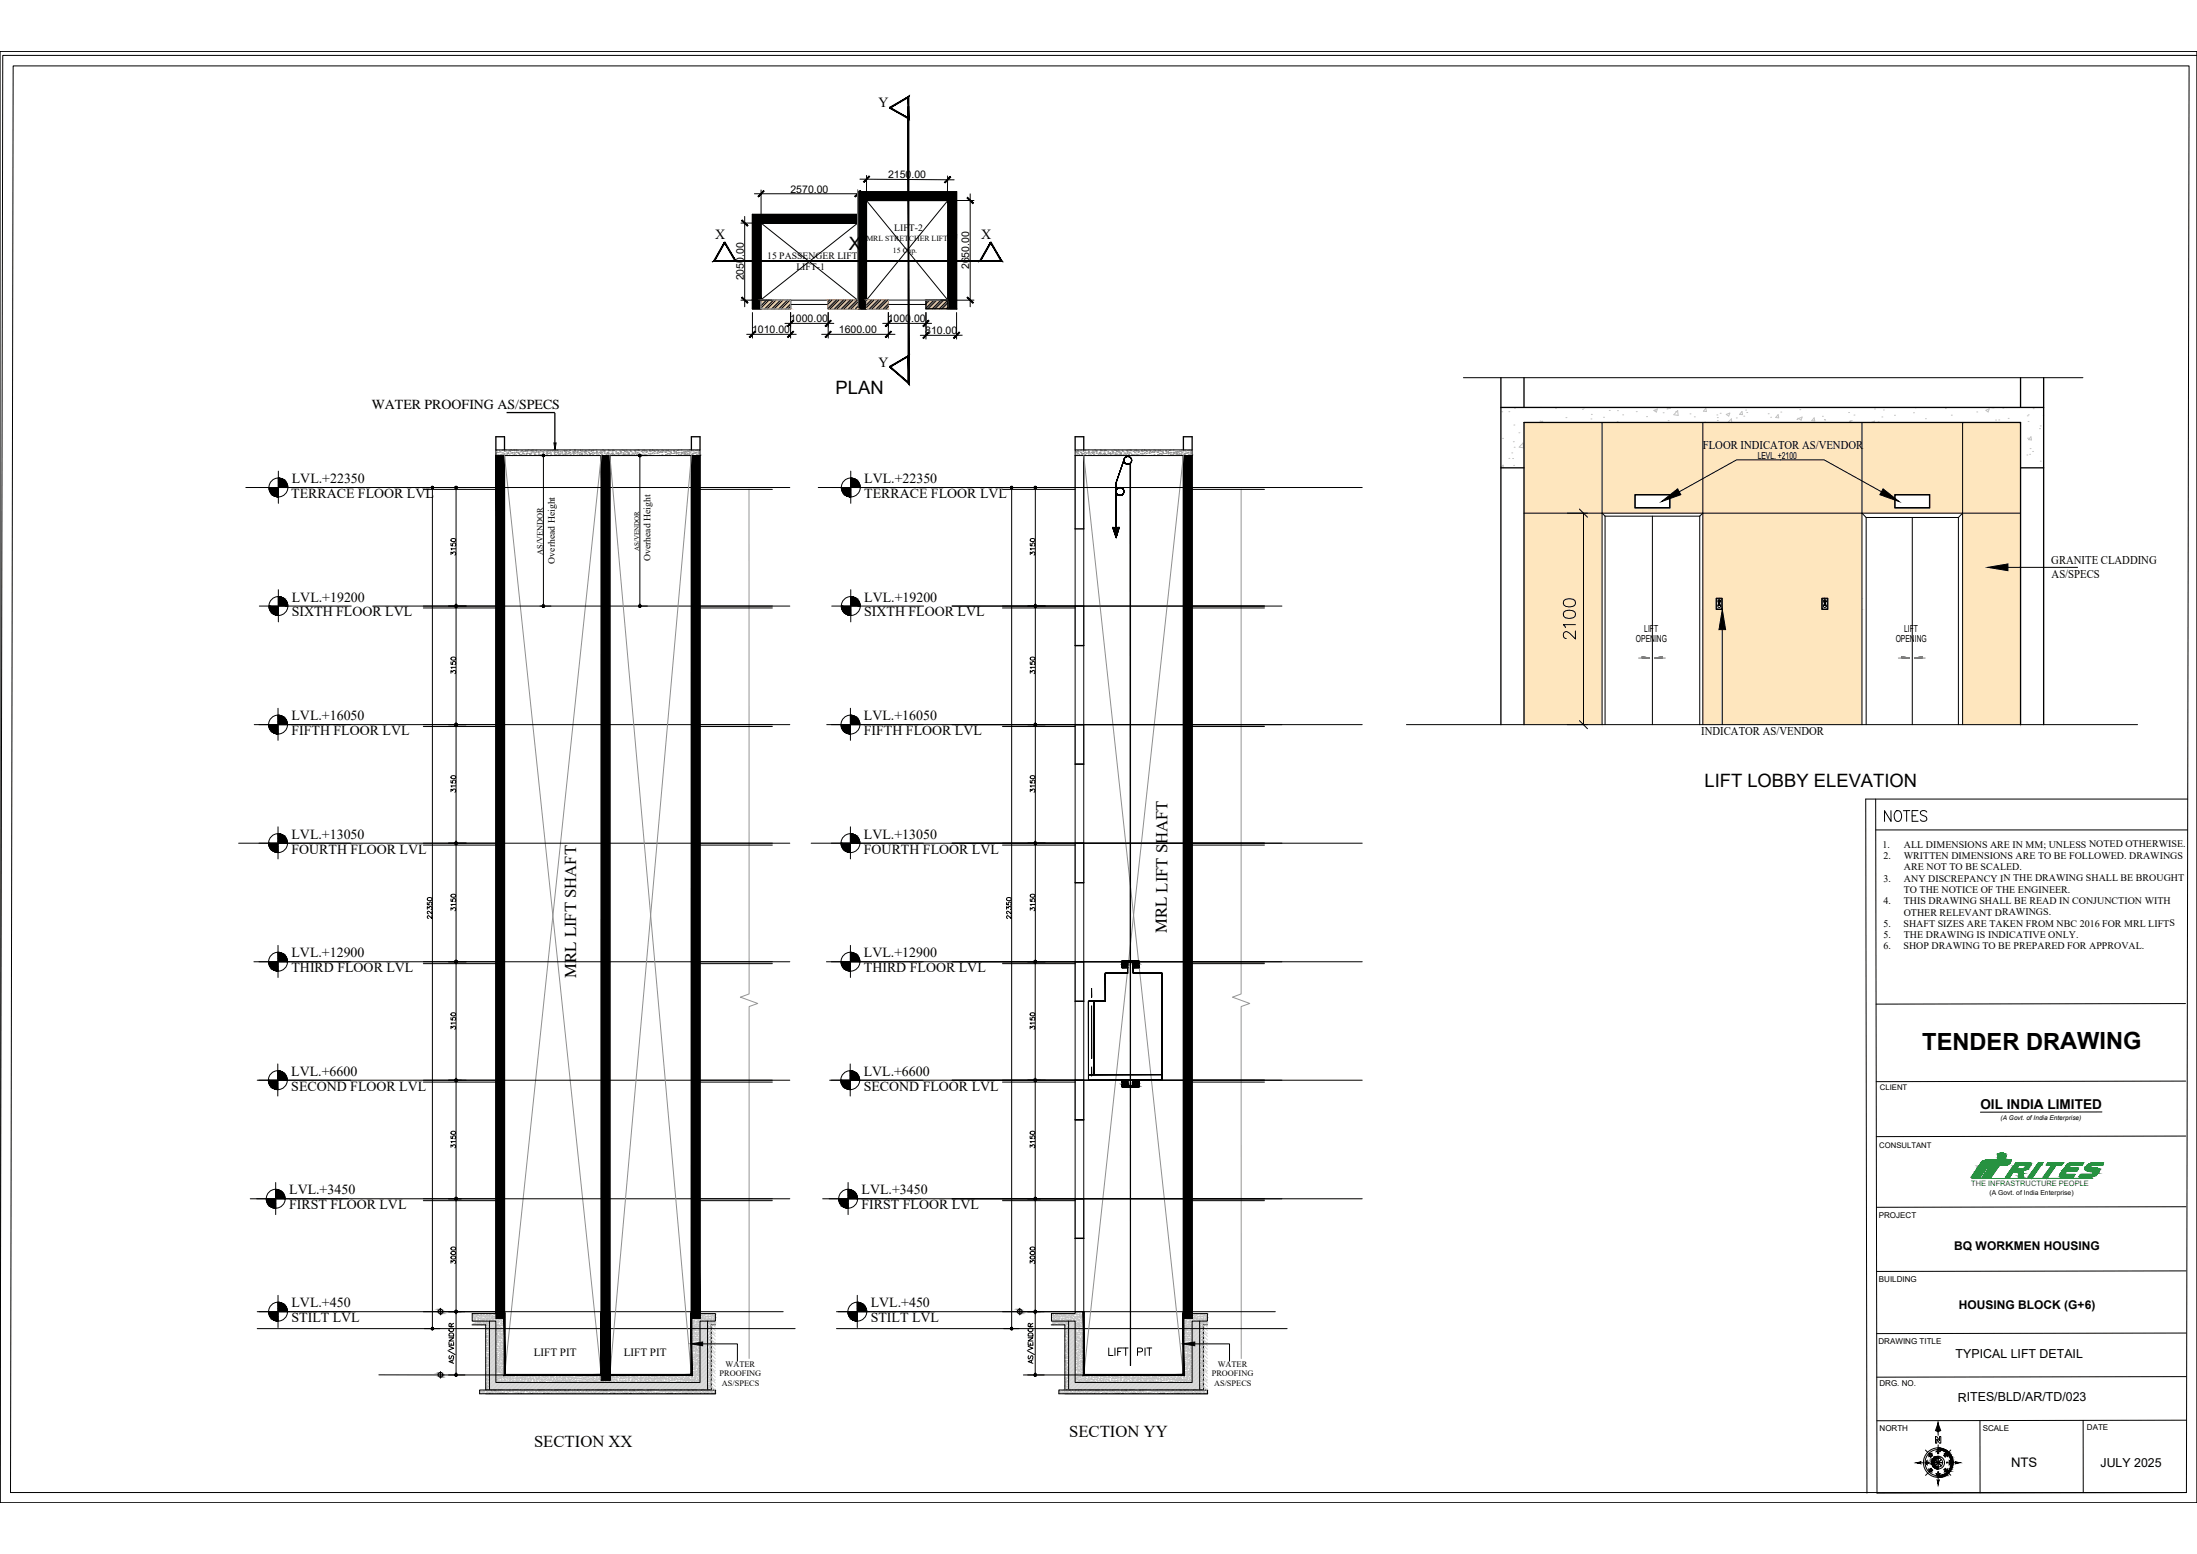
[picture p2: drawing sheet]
<svg xmlns="http://www.w3.org/2000/svg" width="594mm" height="420mm" viewBox="0 0 594 420" stroke-linecap="round" stroke-linejoin="round" font-family="sans-serif">
<defs><g id="words">
<text font-size="6.4" x="519.8" y="283.8">TENDER DRAWING</text>
<text font-size="5.9" x="426.6" y="173.7" transform="rotate(-90 426.6 173.7)">2100</text>
<text font-size="5.6" x="508.6" y="223">NOTES</text>
<g font-size="5">
<text x="229.5" y="67.5">X</text>
<text x="225.9" y="106.5">PLAN</text>
<text x="460.9" y="212.7">LIFT LOBBY ELEVATION</text>
</g>
<g font-size="4.5">
<text x="315.5" y="252.2" transform="rotate(-90 315.5 252.2)">MRL LIFT SHAFT</text>
<text x="155.8" y="264.3" transform="rotate(-90 155.8 264.3)">MRL LIFT SHAFT</text>
<text x="289.1" y="388.5">SECTION YY</text>
<text x="144.4" y="391.2">SECTION XX</text>
</g>
<text font-size="4.4" x="299" y="367.3">LIFT PIT</text>
<g font-size="3.8">
<text x="237.6" y="29.1">Y</text>
<text x="193.4" y="64.6">X</text>
<text x="265.3" y="64.6">X</text>
<text x="237.6" y="99.1">Y</text>
<text x="100.5" y="110.6">WATER PROOFING AS/SPECS</text>
<text x="78.9" y="130.6">LVL.+22350</text>
<text x="233.7" y="130.6">LVL.+22350</text>
<text x="78.7" y="134.6">TERRACE FLOOR LVL</text>
<text x="233.7" y="134.6">TERRACE FLOOR LVL</text>
<text x="78.9" y="166.7">SIXTH FLOOR LVL</text>
<text x="78.9" y="162.6">LVL.+19200</text>
<text x="233.7" y="166.7">SIXTH FLOOR LVL</text>
<text x="233.7" y="162.6">LVL.+19200</text>
<text x="78.8" y="194.7">LVL.+16050</text>
<text x="233.6" y="194.7">LVL.+16050</text>
<text x="78.8" y="198.7">FIFTH FLOOR LVL</text>
<text x="233.6" y="198.7">FIFTH FLOOR LVL</text>
<text x="78.8" y="226.8">LVL.+13050</text>
<text x="233.6" y="226.8">LVL.+13050</text>
<text x="78.8" y="230.8">FOURTH FLOOR LVL</text>
<text x="233.6" y="230.8">FOURTH FLOOR LVL</text>
<text x="78.8" y="262.9">THIRD FLOOR LVL</text>
<text x="78.8" y="258.8">LVL.+12900</text>
<text x="233.6" y="262.9">THIRD FLOOR LVL</text>
<text x="233.6" y="258.8">LVL.+12900</text>
<text x="78.8" y="290.8">LVL.+6600</text>
<text x="233.5" y="290.8">LVL.+6600</text>
<text x="78.8" y="294.9">SECOND FLOOR LVL</text>
<text x="233.5" y="294.9">SECOND FLOOR LVL</text>
<text x="78.2" y="322.9">LVL.+3450</text>
<text x="233" y="322.9">LVL.+3450</text>
<text x="78.2" y="327">FIRST FLOOR LVL</text>
<text x="233" y="327">FIRST FLOOR LVL</text>
<text x="78.8" y="353.4">LVL.+450</text>
<text x="235.5" y="353.4">LVL.+450</text>
<text x="78.8" y="357.5">STILT LVL</text>
<text x="235.5" y="357.5">STILT LVL</text>
</g>
<text font-size="3.7" x="535.5" y="299.9">OIL INDIA LIMITED</text>
<text font-size="3.6" x="543.8" y="396.5">NTS</text>
<g font-size="3.4">
<text x="123.8" y="151" transform="rotate(-90 123.8 151)">3150</text>
<text x="280.3" y="151" transform="rotate(-90 280.3 151)">3150</text>
<text x="123.8" y="182.9" transform="rotate(-90 123.8 182.9)">3150</text>
<text x="280.3" y="182.9" transform="rotate(-90 280.3 182.9)">3150</text>
<text x="123.8" y="215.1" transform="rotate(-90 123.8 215.1)">3150</text>
<text x="280.3" y="215.1" transform="rotate(-90 280.3 215.1)">3150</text>
<text x="117.4" y="249.2" transform="rotate(-90 117.4 249.2)">22350</text>
<text x="123.8" y="247.2" transform="rotate(-90 123.8 247.2)">3150</text>
<text x="274.1" y="249.2" transform="rotate(-90 274.1 249.2)">22350</text>
<text x="280.3" y="247.2" transform="rotate(-90 280.3 247.2)">3150</text>
<text x="123.8" y="279.1" transform="rotate(-90 123.8 279.1)">3150</text>
<text x="280.3" y="279.1" transform="rotate(-90 280.3 279.1)">3150</text>
<text x="123.8" y="311.3" transform="rotate(-90 123.8 311.3)">3150</text>
<text x="280.3" y="311.3" transform="rotate(-90 280.3 311.3)">3150</text>
<text x="123.8" y="342.4" transform="rotate(-90 123.8 342.4)">3000</text>
<text x="280.3" y="342.4" transform="rotate(-90 280.3 342.4)">3000</text>
</g>
<g font-size="3.3">
<text x="528.8" y="367.2">TYPICAL LIFT DETAIL</text>
<text x="529.4" y="378.9">RITES/BLD/AR/TD/023</text>
<text x="568" y="396.6">JULY 2025</text>
</g>
<g font-size="3.2">
<text x="460.5" y="121.3">FLOOR INDICATOR AS/VENDOR</text>
<text x="554.7" y="152.6">GRANITE CLADDING</text>
<text x="554.8" y="156.3">AS/SPECS</text>
<text x="460" y="198.7">INDICATOR AS/VENDOR</text>
<text x="528.5" y="338">BQ WORKMEN HOUSING</text>
<text x="529.7" y="353.9">HOUSING BLOCK (G+6)</text>
</g>
<g font-size="3.1">
<text x="520.8" y="395">NW</text>
<text x="527" y="395" transform="rotate(-90 527 395)">NE</text>
<text x="520.8" y="398.7">SW</text>
</g>
<g font-size="3">
<text x="144.3" y="366.6">LIFT PIT</text>
<text x="168.7" y="366.6">LIFT PIT</text>
</g>
<g font-size="2.8">
<text x="213.7" y="52.1">2570.00</text>
<text x="240.2" y="48.2">2150.00</text>
<text x="201.1" y="75.8" transform="rotate(-90 201.1 75.8)">2050.00</text>
<text x="262" y="72.8" transform="rotate(-90 262 72.8)">2650.00</text>
<text x="213.6" y="87.1">1000.00</text>
<text x="240.1" y="87.1">1000.00</text>
<text x="203.4" y="90.1">1010.00</text>
<text x="226.8" y="90.1">1600.00</text>
<text x="250.2" y="90.4">810.00</text>
</g>
<g font-size="2.7">
<text x="509" y="229.2">1.</text>
<text x="509.3" y="232.3">2.</text>
<text x="514.8" y="232.3">WRITTEN DIMENSIONS ARE TO BE FOLLOWED. DRAWINGS</text>
<text x="514.8" y="229.2">ALL DIMENSIONS ARE IN MM; UNLESS NOTED OTHERWISE.</text>
<text x="509.3" y="238.4">3.</text>
<text x="514.8" y="235.3">ARE NOT TO BE SCALED.</text>
<text x="514.8" y="238.4">ANY DISCREPANCY IN THE DRAWING SHALL BE BROUGHT</text>
<text x="509.3" y="244.5">4.</text>
<text x="514.8" y="241.4">TO THE NOTICE OF THE ENGINEER.</text>
<text x="514.8" y="244.5">THIS DRAWING SHALL BE READ IN CONJUNCTION WITH</text>
<text x="509.3" y="250.6" transform="rotate(-1 509.3 250.6)">5.</text>
<text x="514.7" y="250.6">SHAFT SIZES ARE TAKEN FROM NBC 2016 FOR MRL LIFTS</text>
<text x="514.8" y="247.6">OTHER RELEVANT DRAWINGS.</text>
<text x="509.3" y="253.7">5.</text>
<text x="509.3" y="256.7">6.</text>
<text x="514.7" y="256.7">SHOP DRAWING TO BE PREPARED FOR APPROVAL.</text>
<text x="514.8" y="253.7">THE DRAWING IS INDICATIVE ONLY.</text>
</g>
<g font-size="2.6">
<text x="241.8" y="62.6">LIFT-2</text>
<text x="207.4" y="70">15 PASSENGER LIFT</text>
<text x="215.3" y="72.9">LIFT-1</text>
<text x="475.3" y="124.1">LEVL. +2100</text>
<text x="150" y="152.4" transform="rotate(-90 150 152.4)">Overhead Height</text>
<text x="175.9" y="151.7" transform="rotate(-90 175.9 151.7)">Overhead Height</text>
<text x="442.4" y="173.5">OPENING</text>
<text x="444.6" y="170.9">LIFT</text>
<text x="512.6" y="173.5">OPENING</text>
<text x="514.9" y="170.9">LIFT</text>
</g>
<text font-size="2.5" x="524.8" y="398.5">SE</text>
<g font-size="2.3">
<text x="146.8" y="150" transform="rotate(-90 146.8 150)">AS/VENDOR</text>
<text x="196.2" y="369.6">WATER</text>
<text x="329.3" y="369.6">WATER</text>
<text x="194.6" y="372.1">PROOFING</text>
<text x="195.2" y="374.7">AS/SPECS</text>
<text x="327.7" y="372.1">PROOFING</text>
<text x="328.3" y="374.7">AS/SPECS</text>
</g>
<g font-size="2.2">
<text x="508" y="329.3">PROJECT</text>
<text x="508.1" y="346.7">BUILDING</text>
<text x="507.9" y="363.4">DRAWING TITLE</text>
<text x="508.2" y="374.7">DRG. NO.</text>
<text x="508.2" y="386.9">NORTH</text>
<text x="536.1" y="386.8">SCALE</text>
<text x="564.3" y="386.8">DATE</text>
<text x="520.3" y="396.5">W</text>
<text x="525.6" y="396.5">E</text>
</g>
<g font-size="2.1">
<text x="234.3" y="65.2">MRL STRETCHER LIFT</text>
<text x="241.5" y="68.3">15 Cap.</text>
<text x="508.3" y="294.6">CLIENT</text>
<text x="508.1" y="310.3">CONSULTANT</text>
</g>
<text font-size="2" fill="#009926" x="533" y="320.7">THE INFRASTRUCTURE PEOPLE</text>
<text font-size="1.9" x="172.9" y="148.9" transform="rotate(-90 172.9 148.9)">AS/VENDOR</text>
<g font-size="1.8">
<text x="541" y="303">(A Govt. of India Enterprise)</text>
<text x="538" y="323">(A Govt. of India Enterprise)</text>
</g>
</g></defs>
<!-- layer: HATCH WALL -->
<g fill="#000" stroke="#000" stroke-width=".27">
<path d="M231.9 54.2h2.4v29.3zM203.5 81.2h2.3v2.3zM256.3 81.2h2.4v2.3z"/>
<path d="M203.5 58l28.4 2.3v-2.3zM203.5 58l28.4 2.3h-28.4z"/>
<path d="M231.9 51.9l26.8 2.3v-2.3zM231.9 51.9l26.8 2.3h-26.8z"/>
<path d="M256.3 54.2l2.4 9.3v-9.3zM256.3 54.2l2.4 9.3h-2.4z"/>
<path d="M203.5 60.3h2.3zM203.5 60.3h2.3z"/>
<path d="M205.8 60.3h26.1zM205.8 60.3h26.1zM205.8 60.3h26.1z"/>
<path d="M203.5 60.3l2.3 20.9v-20.9zM203.5 60.3l2.3 20.9h-2.3z"/>
<path d="M256.3 63.5l2.4 17.7v-17.7zM256.3 63.5l2.4 17.7h-2.4z"/>
<path d="M203.5 83.5h2.3zM203.5 81.2l2.3 2.3h-2.3z"/>
<path d="M231.9 83.5h2.4zM231.9 54.2l2.4 29.3h-2.4z"/>
<path d="M256.3 83.5h2.4zM256.3 81.2l2.4 2.3h-2.4z"/>
</g>
<!-- layer: A-DOOR -->
<path d="M290.7 143v20.9M293.1 143v20.9M290.7 174.5h2.4v21.4h-2.4zM290.7 206.6h2.4v21.4h-2.4zM290.7 238.7h2.4v21.3h-2.4zM290.7 270.7h2.4v21.4h-2.4zM290.7 302.8h2.4v21.3h-2.4zM290.7 334.8h2.4v19.9h-2.4z" fill="none" stroke="#000" stroke-width=".27"/>
<!-- layer: WALL -->
<g fill="none" stroke="#000" stroke-width=".36">
<path d="M231.9 58h-28.4v25.5h10.3v-2.3h-8v-20.9h26.1M231.9 81.2h-8v2.3h10.4v-29.3h22v29.3M234.3 81.2h5.9v2.3h-8.3v-31.7l26.8 .1v31.6h-8.3v-2.3h5.9M405.8 102.1v93.8M405.8 110.2h146.8M412.1 102.1v8.1M546.4 102.1v8.1M552.6 102.1v93.8M134.1 121.6v-3.5h2.3v3.5M134.1 123.2v231.8h2.3v-231.8M162.6 123.2v248.6M164.9 123.2v248.6"/>
<path d="M187 121.6v-3.5h2.3v3.5M187 123.2v231.8M189.3 123.2v231.8M290.7 123.2v19.8h2.4v-19.8M290.7 121.6v-3.5h2.4v3.5M320 121.6v-3.5h2.4v3.5M320 123.2v231.8M322.4 123.2v231.8M405.8 126.5h6.3M546.4 126.5h6.2M290.7 163.9h2.4v10.6h-2.4zM290.7 195.9h2.4v10.7h-2.4z"/>
<path d="M412.1 195.9v-81.7h134.3v81.7M290.7 228h2.4v10.7h-2.4zM290.7 260h2.4v10.7h-2.4zM290.7 292.1h2.4v10.7h-2.4zM290.7 324.1h2.4v10.7h-2.4z"/>
</g>
<!-- layer: A-HATCH-RCC -->
<g fill="none" stroke="#c2c2c2" stroke-width=".27">
<path d="M127.7 356.1h.1M127.7 358.1h.1M127.8 355.7h.1M127.9 356.7h.1M127.9 357.2h.1M127.9 356h.1M127.9 357.9h.1M128 355.3h.1M128 355.5l.1-.1-.1 .2M128 356.3h.1M128 357.3h.1M128.1 355.5h.1"/>
<path d="M128.1 355.6h.1M128.2 358.1h.1M128.2 357.1h.1zM128.2 355.3h.1M128.2 357.2h.1M128.3 356.7h.1M128.3 356.6h.1M128.3 357.9h.1M128.3 356.1h.1M128.3 356.3h.1M128.3 356.5h.1M128.4 356.8h.1"/>
<path d="M128.4 357.3h.1M128.4 356.3h.1M128.4 355.8h.1M128.4 355.3h.1M128.4 357.7h.1M128.6 357h.1M128.5 357.8h.1M128.6 358.1h.1M128.6 355.7h.1M128.7 356h.1M128.7 355.5h.1M128.8 355.8h.1"/>
<path d="M128.8 357.8h.1M128.8 357.1h.1M128.8 355.9h.1M128.9 356.4h.1M128.9 357.3h.1M129 358.2h.1M129 357.6h.1M129.1 355.4h.1M129.1 357.9h.1M129.1 357.1h.1M129.2 355.7h.1M129.1 357.7h.1"/>
<path d="M129.1 357.2h.1M129.2 356.7h.1M129.2 358.1h.1M129.2 356.2h.1M129.2 356.6h.1M129.2 355.2h.1M129.2 356.5h.1M129.3 356.7h.1M129.4 357h.1M129.4 357.6h.1M129.4 358.2h.1M129.4 357.5h.1"/>
<path d="M129.5 355.8h.1M129.5 357.9h.1M129.6 355.8l.2-.2-.2 .2M129.6 355.9h.1M129.7 356.4h.1M129.7 355.7h.1M129.7 357.4h.1M129.7 357.6h.1M129.8 356.5h.1M129.8 357h.1M129.8 356.4h.1M129.9 358.2h.1"/>
<path d="M129.9 358h.1M129.9 357.6h.1M129.9 357.1h.1M129.9 356.6h.1M129.9 357.4l-.1 .1M130 356.1h.1M130 355.6h.1M130 356.6h.1M130 356.9h.1M130 355.3h.1M130.1 356h.1M130.1 357.9h.1"/>
<path d="M130.2 355.4h.1M130.2 356.4h.1M130.2 355.8h.1M130.2 358.2h.1M130.3 355.8h.1M130.3 358.2h.1M130.3 357.4h.1M130.4 356.8h.1M130.5 356.4h.1M130.5 357.4h.1M130.5 358h.1M130.6 355.8h.1"/>
<path d="M130.6 355.5h.1M130.6 357.5h.1M130.6 355.2h.1M130.7 357.1h.1M130.7 358h.1M130.7 357h.1M130.7 357.5h.1M130.7 356.5h.1M130.7 356h.1M130.7 356.8h.1M130.8 355.5h.1M130.8 356.6h.1"/>
<path d="M130.9 356.8h.1M130.9 357.9h.1M130.9 357.4h.1M130.9 355.9h.1M130.9 357.8h.1M131 358.2h.1M131.1 356h.1M131.1 355.8h.1M131.2 356.2h.1M131.3 356.4h.1M131.3 357.3h.1M131.3 357.4h.1"/>
<path d="M131.3 355.9h.1M131.3 356.8h.1M131.4 360h.1M131.4 355.9l-.2 .1 .1-.1M131.4 359.5h.1M131.4 359h.1M131.4 358.5h.1M131.5 357.9h.1M131.5 357.4h.1M131.5 358.4h.1M131.5 359.3h.1M131.5 357.3h.1"/>
<path d="M131.5 356.9h.1M131.5 355.4h.1M131.5 356.4h.1M131.5 355.9h.1M131.5 358h.1M131.5 355.6h.1M131.5 359h.1M131.6 356.9h.1M131.5 357.7l-.1 .1M131.6 357.6h.1M131.6 357.6l-.1 .2M131.6 356.7h.1"/>
<path d="M131.6 359.5h.1M131.6 358.9h.1M131.7 356.7h.1M131.7 356.1h.1M131.7 359.6h.1M131.8 358.1h.1M131.8 359.4l-.2 .1M131.8 356.6h.1M131.8 358.6h.1M131.8 359.4l-.1 .1M131.8 358.2h.1M131.8 359.6h.1"/>
<path d="M131.8 355.7h.1M131.8 357.6h.1M131.9 357.8h.1M131.9 355.9h.1M132 356.6h.1M132 359.2h.1M132 358.9h.1M132.1 358.3h.1M132.1 359.8h.1M132.1 356.1h.1M132.1 356.5h.1M132.1 359.4h.1"/>
<path d="M132.1 355.6h.1M132.1 359.9h.1M132.1 357.5h.1M132.2 359.3h.1M132.2 359.9h.1M132.2 358.8h.1M132.2 358.3h.1M132.2 357.8h.1M132.2 357.3h.1M132.3 356.8h.1M132.3 357.2h.1M132.3 356.3h.1"/>
<path d="M132.3 355.8h.1M132.3 355.3h.1M132.3 358.1h.1M132.4 355.5h.1M132.4 357.2h.1M132.4 355.2h.1M132.4 355.9h.1M132.4 356.7h.1M132.5 355.5h.1M132.7 357h.1M132.7 356.5h.1M132.7 356.6h.1"/>
<path d="M132.7 355.9h.1M132.7 355.6h.1M132.9 357.2h.1M132.9 357.1h.1M132.9 357.2h-.1M132.9 356.5h.1M133 356.2l-.1 .1M133 356.1l-.1 .2M133 357.2h.1M133.1 356.7h.1M133.1 356.2h.1M133.1 356h.1"/>
<path d="M133.1 355.7h.1M133.1 355.2h.1M133.2 357h.1M133.3 356.1h.1M133.3 356.5h.1M133.3 356.7h.1M133.3 357h.1M133.5 355.4h.1M133.5 356h.1M133.5 355.9h.1M133.5 356.3h.1M133.6 355.4h.1"/>
<path d="M133.6 356.4h.1M133.6 355.9h.1M133.7 356.6h.1M133.8 357.1h.1M133.8 356.6h.1M133.8 357.1l-.1 .1M133.8 357.1v.1M133.8 356.1h.1M133.8 355.2h.1M133.9 355.6h.1M134 355.8h.1M134.1 355.3h.1"/>
<path d="M134.1 356.7h.1M134.1 359.7h.1M134.1 358.8h.1M134.1 356.9h.1M134.2 359.4h.1M134.2 356.7h.1M134.2 359.7h.1M134.2 356.9h.1M134.3 358.4h.1M134.4 359.5h.1M134.4 358h.1M134.4 356h.1"/>
<path d="M134.4 357.5h.1M134.4 355h.1M134.4 355.3h.1M134.4 358.1h.1M134.4 356.2h.1M134.5 359.9h.1M134.5 356.5l.1-.1-.1 .1M134.5 359.5h.1M134.5 359.1h.1M134.5 357.2h.1M134.5 355.3h.1M134.6 355.6h.1"/>
<path d="M134.5 359h.1M134.5 358.5h.1M134.6 358h.1M134.6 357.5h.1M134.6 357.6h.1M134.6 356.6h.1M134.6 357h.1M134.6 356.3h.1M134.7 356.1h.1M134.6 356.5h.1M134.6 356h.1M134.7 355.5h.1"/>
<path d="M134.7 355h.1M134.7 355.2h.1M134.7 359.6h.1M134.7 358.4h.1M134.7 357.4h.1M134.8 356.9h.1M134.8 358.2h.1M134.8 357.2h.1M134.8 359.2h.1M134.8 358.2l-.1 .1M134.9 356.8h.1M134.9 358.5h.1"/>
<path d="M135 355.7h.1M135 359.8h.1M135 358.6h.1M135 356.7h.1M135 359.9l-.1 .1M135 358.5h.1M135.1 357.3h.1M135.1 359.6h.1M135.1 358.4h.1M135.1 359h.1M135.2 356.8h.1M135.2 356.3h.1"/>
<path d="M135.2 356h.1M135.2 355h.1M135.3 359.5h.1M135.3 359.9h.1M135.3 359.4h.1M135.3 358.9h.1M135.3 360h.1M135.3 358.4h.1M135.3 357.9h.1M135.3 356h.1M135.4 357.4h.1M135.4 356.6h.1"/>
<path d="M135.4 356.9h.1M135.4 356.4h.1M135.4 355.1h.1M135.4 357.6h.1M135.4 359h.1M135.4 357h.1M135.4 355.9h.1M135.4 355.4h.1M135.5 356.2h.1M135.5 359h.1M135.5 355.3h.1M135.5 358.4h.1"/>
<path d="M135.6 355h.1M135.6 356.2h.1M135.6 355.6h.1M135.6 358.2h.1M135.7 359h.1M135.6 359.2h.1M135.7 356.2h.1M135.7 356.8h.1M135.7 357.3h.1M135.8 359.8h.1M135.9 355.1h.1M135.9 358.4h.1"/>
<path d="M135.9 357.8h.1M135.9 357.3h.1M135.9 358.5h.1M135.9 356.5h.1M135.9 355v.1M136 355.6h.1M136 355h.1M136 357.9h.1M136 356.1h.1M136 355h-.1M136 359.4h.1M136.1 359.8h.1"/>
<path d="M136.1 359.3h.1M136.1 358.8h.1M136.1 358.3h.1M136.1 357.8h.1M136.1 356.7h.1M136.2 358.5h.1M136.2 357.3h.1M136.2 356.8h.1M136.2 356.3h.1M136.2 355.8h.1M136.2 355.3h.1M136.2 360h.1"/>
<path d="M136.2 357.6h.1M136.2 359.7h.1M136.2 357.8h.1M136.2 356.7l-.1 .1M136.3 357.8h.1M136.3 358.8h.1M136.3 356.9h.1M136.3 356.7l-.1 .1M136.3 357.2h.1M136.3 355.3h.1M136.3 359.6h.1M136.3 358.5l.1-.1-.1 .1"/>
<path d="M136.4 355h.1M136.4 358.2h.1M136.4 359.2h.1M136.4 358.8h.1M187 359.5h.1M187 359.8h.1M187 357.8h.1M187.1 355.7h.1M187 359.3h.1M187 359h.1M187 355.9h.1M187.1 355.6h.1"/>
<path d="M187.1 356.6h.1M187.2 358.5h.1M187.2 359.8h.1M187.3 355h.1M187.3 357.6h.1M187.3 357.1h.1M187.3 357.2h.1M187.3 358.2h.1M187.3 356.1l-.1 .1M187.4 356l-.1 .1M187.4 356.2h.1M187.4 358.7h.1"/>
<path d="M187.4 355.8h.1M187.4 359.9h.1M187.5 359.4h.1M187.5 358.9h.1M187.5 358.4h.1M187.5 357.9h.1M187.5 356h.1M187.5 357.4h.1M187.5 359.8h.1M187.5 358.8h.1M187.5 359.3h.1M187.5 355.4h.1"/>
<path d="M187.6 356.9h.1M187.6 356.4h.1M187.6 355.8h.1M187.6 355.3h.1M187.6 359.8h.1M187.6 359.2h.1M187.6 357.8l-.2 .1 .2-.1M187.6 357.4h.1M187.6 357.3h.1M187.7 357h.1M187.7 356.5h.1M187.7 355.1h.1"/>
<path d="M187.8 359.5l-.1 .1M187.8 359.6l-.2 .1M187.8 358.5h.1M187.8 358.1h.1M187.8 359h.1M187.8 358.6h.1M187.8 356.7h.1M187.9 359.6h.1M187.9 357.7h.1M187.9 355.8h.1M187.9 356.3h.1M187.9 355.3h.1"/>
<path d="M187.9 356.7h.1M187.9 355.7h.1M188 359.2h.1M188 358.6h.1M188 359.6h.1M188.1 356.4h.1M188.1 355.9h.1M188.1 357.3h.1M188.2 358.2h.1M188.2 359.8h.1M188.2 357.5h.1M188.2 355.9h.1"/>
<path d="M188.2 359.3h.1M188.2 358.8h.1M188.3 358.3h.1M188.2 355.3h.1M188.3 355.2h.1M188.3 357.8h.1M188.3 357.3h.1M188.3 356.7h.1M188.3 356.2h.1M188.3 358.9h.1M188.4 355.7h.1M188.4 359.9h.1"/>
<path d="M188.4 355.2h.1M188.4 358.6h.1M188.4 358h.1M188.4 359.1h.1M188.4 357.2h.1M188.5 355.8h.1M188.5 357.5h.1M188.5 358h.1M188.5 355.3h.1M188.5 356.3h.1M188.5 359.7h.1M188.5 355.1h.1"/>
<path d="M188.6 356.9h.1M188.7 359.1h.1M188.7 355.7h.1M188.7 358.5h.1M188.7 356.5h.1M188.8 357.4h.1M188.8 356.7h.1M188.8 358h.1M188.8 359.5h.1M188.8 357.5h.1M188.8 355.6h.1M188.9 356.9h.1"/>
<path d="M188.9 355.2h.1M188.9 358.6h.1M188.9 359h.1M188.9 357.3h.1M189 358.3h.1M189 356.3l-.1 .1M189 359.7h.1M189 359.2h.1M189 356.3h.1M189.1 358.7h.1M189.1 358.2h.1M189.1 355.9h.1"/>
<path d="M189.1 357.7h.1M189.1 357.2h.1M189.1 356.7h.1M189.1 359.6h.1M189.1 356.1h.1M189.1 358.9h.1M189.1 359.7h.1M189.2 355.6h.1M189.2 357.4h.1M189.2 359.9h.1M189.2 358.1l-.1 .1M189.3 355.8h.1"/>
<path d="M189.2 356.8h.1M189.2 358l-.1 .2M189.3 357.5h.1M189.3 359.8v.1M189.3 359.8h.1M189.3 359.9h.1M189.3 357h.1M189.4 355.2h.1M189.4 355.7h.1M189.5 355.8h.1M189.6 356.7h.1M189.6 356.4h.1"/>
<path d="M189.6 356.8h.1M189.6 356.2h.1M189.7 355.5h.1M189.9 357h.1M189.9 356h.1M189.9 356.5h.1M189.9 355.5h.1M190 356.2h.1M190 355.6h.1M190.2 356.4h.1M190.2 355.2h.1M190.2 356.9h.1"/>
<path d="M190.3 355.8h.1M190.4 356.8h.1M190.4 355.6h.1M190.5 355.3h.1M190.6 355.3h.1M190.5 356.2h.1M190.5 356.7h.1M190.6 356.5l-.1 .2 .1-.1M190.7 357h.1M190.7 356.4h.1M190.7 356h.1M190.7 355.9h.1"/>
<path d="M190.8 356.5h.1M190.7 355.4h.1M190.7 357.2h.1M191 356.1h.1M191 355.2h.1M191.1 357.1h.1M191.1 356.7h.1M191.1 356.6h.1M191.2 356.8h.1M191.2 355.8h.1M191.3 359.9h.1M191.4 355.5h.1"/>
<path d="M191.4 359.4h.1M191.4 356.1h.1M191.4 358.9h.1M191.4 358.4h.1M191.4 357.4h.1M191.4 359.9h.1M191.4 358h.1M191.4 356h.1M191.4 357.9h.1M191.4 359.3h.1M191.4 356.8h.1M191.4 357.1h.1"/>
<path d="M191.4 357.3h.1M191.4 358.7h.1M191.4 359h.1M191.5 356.3h.1M191.5 355.8h.1M191.5 356h.1M191.5 355.3h.1M191.5 356.5h.1M191.5 358.7h.1M191.6 355.4h.1M191.6 359h.1M191.6 360h.1"/>
<path d="M191.7 357.6h.1M191.8 356.6h.1M191.8 355.3h.1M191.8 358.7h.1M191.9 358.1h.1M191.9 355.9h.1M191.9 355.4h.1M191.9 359.2h.1M191.9 355.2h.1M192 357.7h.1M192 355.8h.1M192 356.6h.1"/>
<path d="M192 359.8h.1M192 358.5h.1M192 356.8h.1M192.1 357h.1M192.1 359.8h.1M192.1 359.3h.1M192.2 358.8h.1M192.2 358.3h.1M192.2 357.8h.1M192.2 357.3h.1M192.2 357.4h.1M192.2 356.7h.1"/>
<path d="M192.2 358.1h.1M192.2 358.4h.1M192.3 358.9h.1M192.2 356.2h.1M192.2 355.7h.1M192.2 357.5h.1M192.2 356.8l-.1 .1 .1-.1M192.3 355.2h.1M192.3 355.9h.1M192.3 359.8h.1M192.3 357.8h.1M192.4 356.6h.1"/>
<path d="M192.3 358.5h.1M192.3 355.3h.1M192.3 356.1h.1M192.3 358.5v.2M192.3 356.9h.1M192.3 358.8h.1M192.5 356.4h.1M192.5 357.6h.1M192.6 355.3h.1M192.6 356.9h.1M192.6 357.5h.1M192.6 355.5h.1"/>
<path d="M192.7 355.5h.1M192.8 355.9h.1M192.8 356.9h.1M192.9 356.7h.1M192.9 355.8h.1M192.9 356.4h.1M192.9 358.2h.1M193 357.6h.1M193 357.1h.1M193 356.6h.1M193 357.5h.1M193 356.1h.1"/>
<path d="M193 355.6h.1M193 356.9h.1M193.1 356.3h.1M193.1 357.8h.1M193.1 356.1h.1M193.2 355.8h.1M193.2 357.7h.1M193.2 357.2h.1M193.2 357.9h.1M193.2 356.8h.1M193.3 355.2h.1M193.3 357.7h.1"/>
<path d="M193.4 355.3h.1M193.4 356.3h.1M284.3 356.3h.1M284.4 355.8h.1M284.4 357.1h.1M284.4 355.2h.1M284.5 356.2h.1M284.5 358.2h.1M284.5 355.7h.1M284.5 357.4h.1M284.5 356.7h.1M284.7 357.9h.1"/>
<path d="M284.7 357.3h.1M284.7 355.7h.1M284.7 355.2h.1M284.7 358.2h.1M284.8 357.7h.1M284.8 357.2h.1M284.9 355.3h.1M284.8 356.7h.1M284.8 356.2h.1M284.8 355.7h.1M284.8 355.9h.1M284.9 356.8h.1"/>
<path d="M285 355.7h.1M285 357.7h.1M285.1 356.5h.1M285 355.7h.2l-.1 .1M285 357.9h.1M285 357.5h.1M285 355.7l.1 .1M285.1 357.3h.1M285.2 356.6h.1M285.3 356.2h.1M285.3 355.8h.1M285.3 357h.1"/>
<path d="M285.3 356.7h.1M285.4 356.1h.1M285.4 358h.1M285.4 357.4l-.2 .3 .2-.2M285.5 356.7h.1M285.5 357.3h.1M285.6 355.5h.1M285.5 358.1h.1M285.5 357.1h.1M285.5 357.6h.1M285.6 356.6h.1M285.6 356.1h.1"/>
<path d="M285.6 355.6h.1M285.6 356h.1M285.7 355.6h.1M285.8 356.7h.1M285.8 357.6h.1M285.9 355.4h.1M285.9 356.1h.1M285.9 355.6h.1M285.9 357.5h.1M285.9 355.2h.1M286 357.8h.1M286 357.2h.1"/>
<path d="M286.1 356.6h.1M286.1 357.2h-.1M286.1 357.2h.1M286.1 356.8h.1M286.1 355.8h.1M286.2 356.8h.1M286.2 356.1h.1M286.2 355.9h.1M286.2 357.9h.1M286.3 357.7h.1M286.3 355.5h.1M286.3 358h.1"/>
<path d="M286.3 357h.1M286.3 357.5h.1M286.4 356.5h.1M286.4 357.4h.1M286.4 356h.1M286.4 355.5h.1M286.5 356.1h.1M286.4 357.2h.1M286.6 357.7h.1M286.7 355.5h.1M286.7 357.6h.1M286.8 355.2h.1"/>
<path d="M286.8 355.4h.1M286.8 357.3h.1M286.8 356.6h.1M286.8 355.9l-.1 .2 .1-.1M286.9 357.8l.1-.1-.1 .2M286.9 357.8v.1M287 357.8l-.1 .1M287 355.8h.1M287 355.5h.1M287 357.1h.1M287 356.8h.1M287 357.6h.1"/>
<path d="M287.1 356.7h.1M287.1 357.9h.1M287.1 357.4h.1M287.1 356.9h.1M287.1 355.8h.1M287.1 357.7h.1M287.2 356.4h.1M287.2 355.8h.1M287.2 357.4h.1M287.3 356.7h.1M287.2 355.3h.1M287.2 355.9h.1"/>
<path d="M287.3 356h.1M287.4 356.7h.1M287.4 357h.1M287.4 357.8h.1M287.4 356.5h.1M287.5 357.6h.1M287.5 358.1h.1M287.6 355.3h.1M287.7 357.2h.1M287.8 355.6h.1M287.8 356.4h.1M287.8 355.9h.1"/>
<path d="M287.8 356.8h.1M287.9 357.8h.1M287.9 357.3h.1M287.9 356.8h.1M287.9 356.3h.1M287.9 355.8h.1M287.9 357.5h.1M288 355.3h.1M288 356.5h.1M288 357.5h.1M288 358.4h.1M288 355.6h.1"/>
<path d="M288 359.5h.1M288 357.6h.1M288.1 356.1h.1M288.1 358.6h.1M288.1 358h.1M288.2 355.8h.1M288.2 355.3h.1M288.2 359h.1M288.2 357.4h.1M288.2 359.6h.1M288.4 356.7h.1M288.3 357.6h.1"/>
<path d="M288.3 356.9h.1M288.4 355.3h.1M288.4 356.2h-.1h.1M288.5 358h.1M288.5 357.4h.1M288.5 359.3h.1M288.5 357.9h.2zM288.5 357h.1M288.5 359h.1M288.6 355.2h.1M288.6 355.9h.1M288.6 359.7h.1"/>
<path d="M288.6 356.9h.1M288.6 359.2h.1M288.6 358.7h.1M288.7 356.2h.1M288.6 358.2h.1M288.7 357.2h.1M288.7 357.7h.1M288.7 359h.1M288.7 356.7h.1M288.7 359.7v.1M288.7 359.7h.2l-.2 .1M288.7 356.1h.1"/>
<path d="M288.7 355.6h.1M288.7 356.3h.1M288.8 358.5h.1M288.8 357.5h.1M288.8 359.6h.1M288.9 356.4h.1M288.9 358.3h.1M288.9 356.1h.1M288.9 357.4h.1M288.9 359.3h.1M288.9 356.8h.1M288.9 355.5h.1"/>
<path d="M289.1 355.7h.1M289.2 355.3h.1M289.3 356.8h.1M289.3 356.2h.1M289.4 356.9h.1M289.4 355.9h.1M289.4 356.8v.1M289.5 357h.1M289.5 356.5h.1M289.5 356.9h.1M289.5 356h.1M289.5 355.5h.1"/>
<path d="M289.7 356.2h.1M289.7 355.6h.1M289.7 356.1h.1M289.8 355.3h.1M289.9 355.7h.1M289.9 356.4h.2zM290 355.4h.1M290.1 355.6h.1M290.2 356h.1M290.2 357h.1M290.2 356.4h.1M290.3 355.8h.1"/>
<path d="M290.3 355.9h.1M290.3 356.7h.1M290.3 355.4h.1M290.4 357.2h.1M290.5 357h.1M290.5 356.2h.1M290.6 356.1h.1M290.7 356.1h.1M290.7 357.1h.1M290.7 359.9h.1M290.7 358.1h.1M290.8 359.3h.1"/>
<path d="M290.8 357.8h.1M290.8 358.1h-.1M290.9 356.3h.1M290.8 357.1h.1M290.8 356.6h.1M290.8 355.4h.1M291 359.2h.1M290.9 359.9h.1M290.9 359.4h.1M290.9 358.9h.1M291 358.4h.1M291 357.9h.1"/>
<path d="M291 357.3h.1M291 358.2h.1M291 356.8h.1M291 356.3h.1M291 356h.1M291.1 355.8h.1M291.1 355.5h.1M291.1 357h.1M291.1 355.3h.1M291.1 359.3h.1M291.2 358.7h.1M291.2 355.2h.1"/>
<path d="M291.2 356.5h.1M291.2 356h.1M291.2 357.6h.1M291.2 356.6h.1M291.3 358.6h.1M291.4 355.9h.1M291.4 358.1h.1M291.4 356.2h.1M291.4 357.6h.1M291.4 359.2h.1M291.5 358.7h.1M291.5 359.8h.1"/>
<path d="M291.5 357.9h.1M291.5 355.9h.1M291.6 357h.1M291.6 358.1h.1M291.6 357.8h.1M291.6 356.7h.1zM291.6 358.9h.1M291.6 356.9h.1M291.6 355.9h.1M291.6 355.4h.1M291.7 359.8h.1M291.7 359.3h.1"/>
<path d="M291.8 357h.1M291.8 358.3h.1M291.7 358.8h.1M291.8 357.8h.1M291.8 359.4h.1M291.8 357.3h.1M291.8 356.7h.1M291.8 356.2h.1M291.8 356h.1M291.9 355.7h.1M291.9 355.2h.1M291.9 357h.1"/>
<path d="M291.9 359.8h.1M291.9 358.5l-.1 .1M291.9 358.1h.1M291.9 357.5h.1M292.1 359.3h.1M292 355.3h.1M292.1 358.6h.1M292.1 357.6h.1M292.2 355.8h.1M292.1 359.1h.1M292.1 358.4h.1M292.1 356.4h.1"/>
<path d="M292.2 356.2h.1M292.2 356.4h.1M292.3 358.7h.1M292.3 359.7h.1M292.3 359.2h.1M292.3 357.5h.1M292.4 356.9h.1M292.4 357.8h.1M292.4 359.6h.1M292.4 357.7h.1M292.4 355.8h.1M292.5 356h.1"/>
<path d="M292.5 359.7h.1M292.5 355.5h.1M292.5 359.2h.1M292.5 356.8h.1M292.5 358.7h.1M292.5 358.2h.1M292.5 358.5h.1M292.5 357.6h.1M292.6 357.1h.1M292.6 356.6h.1M292.6 355.8h.1M292.6 359.4h.1"/>
<path d="M292.6 356.1h.1M292.6 355.6h.1M292.6 357.6h.1M292.7 357.1h.1M292.7 359.6h.1M292.7 359.1h.1M292.7 357h.1M292.7 356.1h.1M292.8 356.9h.1M292.8 356.3h.1M292.9 358.3h.1M292.9 357.6h.1"/>
<path d="M292.9 357.9h.1M292.9 358.6h.1M293 356.3h.1M293.1 356.4h.1M293 355.2h.1M293 358.2h.1M293.1 359.4h.1M293.1 359h.1M293.1 355.3l-.1 .1M293.1 355.3h-.1M320.1 359.5h.1M320.1 359.8h.1"/>
<path d="M320.1 357.8h.1M320.1 355.9h.1M320.1 355.7h.1M320.1 359.3h.1M320.1 359h.1M320.1 356.6h.1M320.1 355.6h.1M320.3 358.5h.1M320.3 355h-.1M320.3 359.8h.1M320.3 356.1l.1-.1-.1 .2M320.3 357.6h.1"/>
<path d="M320.3 357.1h.1M320.4 357.2h.1M320.4 358.2h.1M320.5 359.9h.1M320.5 358.7h.1M320.5 355.8h.1M320.6 356.2h.1M320.5 359.4h.1M320.5 358.9h.1M320.5 358.4h.1M320.6 357.9h.1M320.6 356h.1"/>
<path d="M320.6 358.8h.1M320.6 359.3h.1M320.6 357.4h.1M320.6 356.9h.1M320.6 359.8h.1M320.6 355.4h.1M320.6 356.4h.1M320.6 355.8h.1M320.6 357.8l-.1 .1 .1-.1M320.7 355.3h.1M320.7 359.2h.1M320.7 357.4h.1"/>
<path d="M320.7 357h.1M320.7 356.5h.1M320.8 355.1h.1M320.8 359.6l-.1 .1M320.8 359.5l-.1 .1M320.9 358.1h.1M320.9 359h.1M320.9 358.6h.1M320.9 356.7h.1M321 358.5h.1M321 355.3h.1M321 355.7h.1"/>
<path d="M321 359.6h.1M321 357.7h.1M321 355.8h.1M321 356.3h.1M321 356.7h.1M321 359.2h.1M321 358.6h.1M321.2 359.6h.1M321.1 356.4h.1M321.1 355.9h.1M321.2 359.1h.1M321.2 357.3h.1"/>
<path d="M321.2 358.2h.1M321.3 359.8h.1M321.3 359.3h.1M321.3 357.5h.1M321.3 355.9h.1M321.3 358.8h.1M321.4 355.2h.1M321.3 358.3h.1M321.3 357.8h.1M321.3 355.1l.1 .1M321.4 357.3h.1M321.4 356.7h.1"/>
<path d="M321.4 358.9h.1M321.4 356.2h.1M321.4 359.9h.1M321.4 355.7h.1M321.4 358.6h.1M321.5 358h.1M321.5 359.1h.1M321.5 357.2h.1M321.5 357.5h.1M321.5 355.3h.1M321.6 358h.1M321.5 355.8h.1"/>
<path d="M321.6 355.3h.1M321.6 356.3h.1M321.6 355.1h.1M321.6 359.7h.1M321.7 356.9h.1M321.7 359.1h.1M321.8 355.7h.1M321.8 358.5h.1M321.9 357.4h.1M321.8 356.7h.1M321.8 356.5h.1M321.8 359.5h.1"/>
<path d="M321.9 358h.1M321.9 357.5h.1M321.9 355.6h.1M321.9 356.9h.1M321.9 355.2h.1M321.9 356.4l.2-.1-.2 .1M322.1 358.6h.1M322 359h.1M322 358.3h.1M322 357.3h.1M322 359.7h.1M322.1 359.7h.1"/>
<path d="M322.1 359.2h.1M322.1 358.7h.1M322.1 356.3h.1M322.1 355.9h.1M322.1 358.2h.1M322.2 357.7h.1M322.2 357.2h.1M322.2 356.7h.1M322.2 359.6h.1M322.3 359.7h.1M322.2 356.1h.1M322.2 355.6h.1"/>
<path d="M322.2 358.9h.1M322.2 357.4h.1M322.2 359.9h.1M322.2 358.1l-.1 .1M322.3 355.8h.1M322.3 356.8h.1M322.3 358l-.1 .2M322.3 357.5h.1M322.4 359.9h.1M322.4 357h.1M322.4 359.8l-.1 .1M322.5 355.2h.1"/>
<path d="M322.5 355.7h.1M322.6 356.7h.1M322.6 355.8h.1M322.6 356.8h.1M322.7 356.4h.1M322.7 356.2h.1M322.7 355.5h.1M322.9 356h.1M322.9 357h.1M323 356.5h.1M323 356h.1M323 355.5h.1"/>
<path d="M323 356.2h.1M323.1 355.6h.1M323.2 356.4h.1M323.2 355.2h.1M323.3 356.9h.1M323.4 355.8h.1M323.4 355.6h.1M323.4 356.8h.1M323.5 355.3h.1M323.6 356.2h.1M323.6 356.7h.1M323.6 355.3h.1"/>
<path d="M323.7 356.5l-.1 .2M323.7 356.6l-.1 .1M323.7 357h.1M323.7 356.4h.1M323.7 356h.1M323.8 355.9h.1M323.8 355.4h.1M323.8 357.2h.1M324 356.1h.1M324 355.2h.1M324.1 357.1h.1M324.2 357.1h.1"/>
<path d="M324.2 356.7h.1M324.2 356.6h.1M324.2 355.8h.1M324.2 356.8h.1M324.4 359.9h.1M324.4 355.5h.1M324.4 359.4h.1M324.4 358.9h.1M324.4 357.4h.1M324.5 356h.1M324.5 356.1h.1M324.5 358.4h.1"/>
<path d="M324.5 359.9h.1M324.5 358h.1M324.5 357.9h.1M324.5 357.3h.1M324.5 359.3h.1M324.5 356.8h.1M324.5 356.3h.1M324.5 357.1h.1M324.5 358.7h.1M324.5 359h.1M324.5 355.8h.1M324.6 355.3h.1"/>
<path d="M324.6 356.5h.1M324.6 356h.1M324.6 358.7h.1M324.6 359h.1M324.7 355.4h.1M324.7 360h.1M324.7 357.6h.1M324.8 357.6h.1M324.8 355.3h.1M324.9 356.6h.1M324.9 358.7h.1M324.9 358.1h.1"/>
<path d="M325.1 357.7h.1M325 355.9h.1M325 359.2h.1M325 355.2h.1M325 355.4h.1M325 355.8h.1M325 356.6h.1M325 358.5h.1M325.1 356.8h.1M325.1 359.8h.1M325.1 357h.1M325.2 359.8h.1"/>
<path d="M325.2 359.3h.1M325.2 358.8h.1M325.2 358.3h.1M325.2 357.8h.1M325.3 357.3h.1M325.3 358.4h.1M325.3 357.4h.1M325.4 358.9h.1M325.3 356.7h.1M325.3 356.2h.1M325.3 358.1h.1M325.3 356.8l-.1 .2"/>
<path d="M325.3 355.7h.1M325.3 355.2h.1M325.3 357.5h.1M325.3 359.8h.1M325.3 356.8l-.1 .1M325.4 356.1h.1M325.4 355.9h.1M325.4 357.8h.1M325.4 356.6h.1M325.4 355.3h.1M325.4 356.9h.1M325.4 358.8h.1"/>
<path d="M325.4 358.5v.2M325.5 356.4h.1M325.6 357.6h.1M325.6 355.3h.1M325.7 357.5h.1M325.7 356.9h.1M325.8 355.5h.1M325.9 356.9h.1M325.9 355.9h.1M325.9 355.8h.1M325.9 356.4h.1M326 356.7h.1"/>
<path d="M326 358.2h.1M326 357.1h.1M326 357.6h.1M326.1 356.6h.1M326.1 356.1h.1M326.1 357.5h.1M326.1 355.6h.1M326.1 356.9h.1M326.1 356.3h.1M326.2 357.8h.1M326.2 356.1h.1M326.2 355.8h.1"/>
<path d="M326.2 357.7h.1M326.3 357.2h.1M326.2 357.9h.1M326.3 356.8h.1M326.3 357.2h-.1M326.3 355.2h.1M326.4 357.7h.1M326.5 356.3h.1M326.5 355.3h.1M129.7 376h.1M129.7 376.8h.1M129.8 376.8h.1"/>
<path d="M129.8 376.3h.1M130 376.2h.1M130 376.8h.1M130 376.3h.1M130.2 376.1h.1M130.3 376.7h.1M130.4 376.3h.1zM130.5 376.8h.1M130.6 376.4h.1M130.7 376.6h.1M130.7 376.1h.1M130.8 376.7h.1"/>
<path d="M130.8 376.2h.1M130.8 376.1h.1M130.9 376.2h.1M131.1 376h.1M131.3 368.3v.1M131.3 367.1h.1M131.3 369.6h.1M131.3 361h.1M131.3 362.8h.1M131.3 361.4h.1M131.3 375.2h.1M131.3 375.1l.1 .1"/>
<path d="M131.4 360.5h.1M131.4 374.3h.1M131.4 367.8h.1M131.4 369.1h.1M131.4 363.8h.1M131.4 361.6h.1M131.4 361.4l-.1 .1M131.4 367.2h.1M131.4 361.1h.1M131.4 370.1h.1M131.4 373.9h.1M131.4 375.4h.1"/>
<path d="M131.4 374.7h.1M131.4 372.8h.1M131.4 370.8h.1M131.4 376.4h.1M131.4 376.6h.1M131.5 368.2h.1M131.5 371.4l.1-.1-.2 .2M131.5 371.6h.1M131.5 365h.1M131.5 361.4h.1M131.5 368.9h.1M131.5 367h.1"/>
<path d="M131.5 363.1h.1M131.5 361.2h.1M131.5 364.4h.1M131.5 367.7h.1M131.6 362.6h.1M131.5 375.4h.1M131.5 374.1h.1M131.5 371.2h.1M131.5 374.9h.1M131.5 368.8h.1M131.5 362.2h.1M131.5 376.6h.1"/>
<path d="M131.6 375.6h.1M131.6 361.7h.1M131.6 370.7h.1M131.6 365.4h.1M131.6 376.1h.1M131.6 375.1h.1M131.6 374.6h.1M131.6 372.7h.1M131.6 366h.1M131.6 371.7h.1M131.6 374.1h.1M131.6 372.1h.1"/>
<path d="M131.7 375h.1M131.7 373.6h.1M131.7 373.1h.1M131.7 363h.1M131.8 369.4h.1M131.7 372.6h.1M131.7 372.1h.1M131.7 369.9h.1M131.7 363.3h.1M131.7 369.3h.1M131.7 376.5h.1M131.7 367.2h.1"/>
<path d="M131.7 371.5h.1M131.7 375.6h.1M131.7 374h.1M131.7 375.9h.1M131.8 363.7h.1M131.8 360.5l-.1 .1M131.8 371h.1M131.8 370.5h.1M131.8 366h.1M131.8 360.6h.1M131.8 370.1h.1M131.8 368.2h.1"/>
<path d="M131.8 366.3h.1M131.8 364.3h.1M131.8 362.4h.1M131.8 374.1h-.2M131.8 373l-.2 .2M131.8 373.1l-.2 .1M131.8 370h.1M131.8 373.7h.1M131.8 367.1h.1M131.8 366.6h.1M131.8 360.5h.1M131.8 366.9h.1"/>
<path d="M131.8 375h.1M131.8 373.1h.1M131.8 369.5h.1M131.8 369h.1M131.8 373.3h.1M131.8 372.3h.1M131.8 371.2h.1M131.8 369.2h.1M131.8 367.3h.1M131.8 365.4h.1M131.8 363.4h.1M131.8 361.5h.1"/>
<path d="M131.8 374.8h.2zM131.8 361.1h.2zM131.8 368.5h.1M131.8 368h.1M131.8 376.8h.1M131.9 376.2h.1M131.9 370.1h.1M131.9 367.5h.1M131.9 364.4h.1M131.9 363.8h.1M131.9 364.6h.1M132 370.5h.1"/>
<path d="M131.9 367h.1M131.9 366.5h.1M131.9 370.9h.1M131.9 363.3h.1M131.9 364.9h.1M131.9 366h.1M131.9 374.8h.1M131.9 374.2h.1M131.9 368.2h.1M131.9 361.6h.1M131.9 361.2h.1M132 365.4h.1"/>
<path d="M132 364.9h.1M132 361.1h.1M132 367.5h.1M132 362.2h.1M132 364.4h.1M132 363.9h.1M132 368.5h.1M132 363.4h.1M132 372.1h.1M132 371.5h.1M132 373.9h.1M132.1 376.6l-.1 .1"/>
<path d="M132.1 362.9h.1M132.1 362.4h.1M132.1 374.9h.1M132.1 372.9h.1M132.1 361.9h.1M132.1 369.3h.1M132.1 366.2h.1M132.1 375.9h.1M132.1 366.1h.1M132.1 371.7h.1M132.1 361.4h.1M132.1 360.9h.1"/>
<path d="M132.1 368.7h.1M132.1 362.7h.1M132.1 372.5h.1M132.2 366h.1M132.1 360.4h.1M132.1 362.8h.1M132.1 362.9l-.1 .1M132.2 373.1h.1M132.2 366.5h.1M132.2 363.8h.1M132.2 362.8l-.1 .2M132.2 360.4h.1"/>
<path d="M132.2 370.1h.1M132.2 369.1h.1M132.3 375.8h.1M132.2 375.5h.1M132.2 368.9h.1M132.3 364.7h-.1M132.3 370.4h.1M132.3 363.8h.1M132.3 361.4h.1M132.3 376.4h.1M132.3 376.5h.1M132.3 363.2h.1"/>
<path d="M132.3 367.8h.1M132.3 362.2h.1M132.3 374.2h.1M132.3 374.1h.1M132.3 374.6h.1M132.3 372.6h.1M132.3 370.7h.1M132.3 368.8h.1M132.3 366.8h.1M132.3 372.9h.1M132.4 367.6h.1M132.4 376h.1"/>
<path d="M132.4 372.8l-.1 .1M132.7 376.4h.1M132.7 376.8h.1M133 376.3h.1M133.1 376.5h.1M133.1 376.4h.1M133.1 375.9h.1M133.2 376.3h.1M133.2 376.8h.1M133.6 376.7h.1M133.6 376.2h.1M133.6 376.8h.1"/>
<path d="M133.8 376.8h.1M133.9 376.8h.1M133.9 376.3h.1M133.9 376.5h.1M134 376.4h.1M134.1 370.7h.1M134.1 372.9h.1M134.1 366.3h.1M134.1 363.1h.1M134.1 376.2h.1M134.1 370.7v.1M134.1 363.5h.1"/>
<path d="M134.1 370.2h.1M134.1 366.6v.1M134.1 365.1h.1M134.1 369.7h.1M134.1 365.7h.1M134.1 372.3h.1M134.1 370.4h.1M134.1 368.4h.1M134.1 366.5h.1M134.1 364.6h.1M134.1 362.6h.1M134.1 360.7h.1"/>
<path d="M134.1 369.2h.1M134.1 369.4h.1M134.1 370.2v.1M134.2 368.7h.1M134.2 368.2h.1M134.2 370.1h.1M134.2 363.5h.1M134.2 360.7h.1M134.2 376.7h.1M134.2 376.2h.1M134.2 367.7h.1M134.2 363h.1"/>
<path d="M134.2 366.1h.1M134.2 367.2h.1M134.2 366.6h.1M134.2 372.4h.1M134.2 367h.1M134.3 373.1h.1M134.3 366.1h.1M134.3 365.6h.1M134.3 373.4h.1M134.3 367.4h.1M134.3 360.8h.1M134.4 366.3h.1"/>
<path d="M134.3 365.1h.1M134.3 360.2h.1M134.4 371.9h.1M134.3 364.6h.1M134.3 364.1h.1M134.3 371.2h.1M134.3 366.3h.1M134.4 363.6h.1M134.4 370.7h.1M134.4 371h.1M134.4 360.6h.1M134.4 363.1h.1"/>
<path d="M134.4 362.6h.1M134.4 361.3h.1M134.4 368.3l-.1 .2M134.4 362.1h.1M134.4 361.6h.1M134.4 368.4h.1M134.4 361.8h.1M134.4 367.7h.1M134.4 362.3h.1M134.4 373.6h.1M134.4 371.6h.1M134.4 369.7h.1"/>
<path d="M134.4 367.8h.1M134.4 365.8h.1M134.4 363.9h.1M134.4 368.3l-.1 .1M134.4 375.9h.1M134.4 361.1h.1M134.4 367.9h.1M134.4 368.6h.1M134.4 362h.1M134.4 376.5h.1M134.5 369.1h.1M134.5 360.5h.1"/>
<path d="M134.5 360h.1M134.5 372.7h.1M134.5 370.7h.1M134.5 368.8h.1M134.5 366.9h.1M134.5 364.9h.1M134.5 363h.1M134.6 362.4h.1M134.5 373h.1M134.5 372.3h.1M134.5 365.7h.1M134.5 361.1h.1"/>
<path d="M134.5 365.1h.1M134.5 366.3h.1M134.6 367.4h.1M134.6 372.6h.1M134.6 376.1h.1M134.7 361.7h.1M134.6 369.5h.1M134.6 362.9h.1M134.6 370.1l-.1 .1M134.7 372h.1M134.6 369.2h.1M134.6 363.9h.1"/>
<path d="M134.7 373.3h.1M134.7 366.8h.1M134.7 370.2h.1M134.7 376.7h.1M134.7 365.2h.1M134.7 372.8h.1M134.7 360.2h.1M134.7 376.2h.1M134.7 376.5h.1M134.7 361.5h.1M134.7 370.6h.1M134.7 370.1h.1"/>
<path d="M134.7 364h.1M134.7 367.9h.1M134.8 368.5h.1M134.8 373.6h.1M134.9 362.9h.1M134.8 373.1h.1M134.8 372.6h.1M134.8 364.5h.1M134.8 371.8l-.1 .1M134.9 368h.1M134.8 372.1h.1M134.8 367.8h.1"/>
<path d="M134.8 367.3h.1M134.8 361.2h.1M134.8 370.8h.1M134.8 365.5h.1M134.9 361.3h.1M134.9 371.6h.1M134.9 371.1h.1M134.9 371.8h.1M134.9 373.6h.1zM134.9 370.6h.1M134.9 370.1h.1M134.9 371.7h.1"/>
<path d="M134.9 365.1h.1M134.9 369.6h.1M134.9 364.5h.1M134.9 363.1h.1M135 369.1h.1M135 368.6h.1M135 369.5h.1M135 369.7h.1M135 368.1h.1M135 367.5h.1M135 368.9h.1M135 362.3h.1"/>
<path d="M135 372.2h.1M135 370.2h.1M135 376h.1M135 364v.1M135 370.9h.1M135 367h.1M135 361.8h.1M135 366.1h.1M135 360.8h.1M135 368.3h.1M135 366.4h.1M135 364.4h.1"/>
<path d="M135 362.5h.1M135 360.6h.1M135 366.5h.1M135 366h.1M135 372.7h.1M135 367.1h.1M135.1 365.5h.1M135.1 372.2h.1M135.1 366.2h.1M135.1 373.4h.1M135.1 372.4h.1M135.1 365h.1"/>
<path d="M135.1 364.5h.1M135.2 376.5h.1M135.1 364h.1M135.1 363.5h.1M135.1 370h.1M135.1 364.7h.1M135.1 376.6h.1M135.2 373.7h.1M135.2 363h.1M135.2 369.4h.1M135.2 363.4h.1M135.2 371h.1"/>
<path d="M135.3 370.8h.1M135.2 362.5h.1M135.2 362h.1M135.2 361.4h.1M135.3 365.2h.1M135.3 366.9h.1M135.2 367.2h.1M135.2 360.6h.1M135.2 367.7h.1M135.2 362.3h.1M135.2 361.6l-.1 .1M135.2 361.7l-.1 .1"/>
<path d="M135.3 360.2h.1M135.3 360.9h.1M135.3 360.4h.1M135.3 366.7h.1M135.3 368.7h.1M135.3 373.4h.1M135.3 363.5h.1M135.3 371.1h.1M135.3 364.5h.1M135.3 363.9h.1M135.3 371.5h.1M135.3 369.5h.1"/>
<path d="M135.3 367.6h.1M135.3 365.7h.1M135.3 363.7h.1M135.3 361.8h.1M135.3 376.5h.1M135.3 366.3h.1M135.3 376.4h.1M135.4 369.8h.1M135.4 368.3h.1M135.4 372.6h.1M135.4 372.5h.1M135.4 370.6h.1"/>
<path d="M135.4 368.6h.1M135.4 366.7h.1M135.4 364.8h.1M135.4 362.8h.1M135.4 360.9h.1M135.4 372h.1M135.4 362.9h.1M135.4 361.7h.1M135.4 361.2h.1M135.4 366.3h.1M135.4 363.9h.1M135.4 376.6h.1"/>
<path d="M135.5 360.7h.1M135.5 372.1h.1M135.5 371.6h.1M135.5 365.5h.1M135.5 370.3h.1M135.5 369.3h.1M135.5 376.1h.1M135.5 361.6h.1M135.5 376h.1M135.5 376.6h.1M135.6 372.6h.1M135.6 373.6h.1"/>
<path d="M135.6 373h.1M135.6 369.4h.1M135.6 368.8h.1M135.6 362.8h.1M135.6 367.9h.1M135.6 365.8h.1M135.6 373.2h.1M135.6 372.5h.1M135.6 372h.1M135.6 371.5h.1M135.6 366.6h.1M135.6 364.6h.1"/>
<path d="M135.6 365.1l-.1 .1M135.6 367.5h.1M135.6 371h.1M135.6 366.1h.1M135.6 360h.1M135.6 365.5h.1M135.7 370.5h.1M135.7 370h.1M135.7 371.8h.1M135.7 370.9h.1M135.8 361.8h.1M135.7 369.5h.1"/>
<path d="M135.7 369h.1M135.7 363.9h.1M135.7 376.5h.1M135.7 368.5h.1M135.7 363.3h.1M135.7 363.1h.1M135.7 367.5h-.1M135.8 368.6h.1M135.8 368h.1M135.8 367.5h.1M135.8 369.5h.1M135.8 366.9h.1"/>
<path d="M135.8 366.4h.1M135.8 373.7h.1M135.8 367.7h.1M135.8 361.1h.1M135.8 365.9h.1M135.8 360.6h.1M135.8 366.1h.1M135.8 360.8h.1M135.8 366.9l-.1 .1M135.9 368.6h.1M135.9 365.4h.1M135.9 364.9h.1"/>
<path d="M135.9 371.5h.1M135.9 367.1h.1M135.9 366.8l-.2 .2M135.9 364.4h.1M135.9 371h.1M135.9 372.4h.1M135.9 372h.1M135.9 370.1h.1M135.9 368.1h.1M135.9 366.2h.1M135.9 375.9h.1M135.9 363h.1"/>
<path d="M135.9 363.9h.1M135.9 363.4h.1M135.9 373.4h.1M135.9 364.3h.1M135.9 362.3h.1M135.9 360.4h.1M135.9 364.6h.1M135.9 368.7l.1-.1-.1 .1M135.9 362.9h.1M135.9 362.4h.1M135.9 368.8h.1M135.9 362.2h.1"/>
<path d="M135.9 364.8h.1M136 361.9h.1M136 368.2h.1M136 371.1h.1M136 361.4h.1M136 360.8h.1M136 360.3h.1M136 372.6h.1M136 366h.1M136 365.5h.1M136 362.4h.1M136.1 369.8h.1"/>
<path d="M136.1 368.7h.1M136.1 367.7h.1M136.1 369.9h.1M136.1 376.5h.1M136.2 364.1h.1M136.2 367.5h.1M136.1 370.4v.1M136.1 363.3h.1M136.1 362.7h.1M136.1 360h.1M136.1 375.9h.1M136.2 360.8h.1"/>
<path d="M136.2 366.3h.1M136.2 373.7h.1M136.2 367.1h.1M136.2 360.5h.1M136.2 373.3h.1M136.2 371.3h.1M136.2 369.4h.1M136.2 373.1h.1M136.2 372.7h.1M136.2 363h.1M136.2 365.5h.1M136.2 363.6h.1"/>
<path d="M136.2 361.7h.1M136.2 376.5h.1M136.2 364h.1M136.2 372.4h.1M136.2 370.4h.1M136.2 376h.1M136.2 376.2h.1M136.3 376.5h.1M136.3 371h.1M136.3 370.4h.1M136.3 364.3h.1M136.3 369.3h.1"/>
<path d="M136.3 368.5h.1M136.3 366.6h.1M136.3 364.6h.1M136.3 362.7h.1M136.3 360.8h.1M136.4 370.9h.1M136.3 370.3l-.1 .1M136.3 365.3h.1M136.3 370.3h.1M136.4 363.6h.1M136.3 372.2h.1M136.3 373.4h.1"/>
<path d="M136.3 368.2h.1M136.3 376.6h.1M136.4 372.9h.1M136.4 372.4h.1M136.4 367.6h.1M136.4 361.6h.1M136.4 367.9h.1M136.4 371.9h.1M136.4 371.4h.1M136.4 372h.1M136.4 365.4h.1M136.5 373.2h.1"/>
<path d="M136.4 366.5h.1M136.4 364.6h.1M136.5 372.1h.1M136.5 371.9h.1M136.5 375.9h.1M136.6 373.1h.1M136.6 372.5h.1M136.6 376h.1M136.6 375.9h.1M136.7 373.2h.1M136.7 372.5h.1M136.7 373.5h.1"/>
<path d="M136.8 371.8h.1M136.9 372.1h.1M137 372.5h.1M137 371.9h.1M137 372.7h.1M137 376.4h.1M137 375.9h.1M137 376.3h.1M137.1 373.1h.1M137.1 373.3h.1M137.1 372.8h.1M137.1 373.6h.1"/>
<path d="M137.1 372.2h.1M137.1 376.7h.1M137.1 376.1h.1M137.2 372.3h.1M137.2 371.8h.1M137.3 371.9h.1M137.4 376.7h.1M137.3 373.8h.1M137.4 371.9h.1M137.4 375.9h.1M137.5 372.5h.1M137.5 376.7h.1"/>
<path d="M137.5 373.5h.1M137.6 373h.1M137.6 372.1h.1M137.6 376.8h.1M137.6 373.6h.1M137.6 376.2h.1M137.7 373.5h.1M137.8 372.7h.1M137.8 376.8h.1M137.8 376.3h.1M137.9 373.3h.1M137.9 373.7h.1"/>
<path d="M137.9 373.2h.1M137.9 372.7h.1M137.9 372.2h.1M137.9 372.4h.1M137.9 376.7h.1M137.9 376.8h.1M138 373h.1M138 376.2h.1M138 372h.1M138 375.9h.1M138.1 372.3h-.2h.2M138.1 373.4h.1"/>
<path d="M138.1 372.9h.1M138.1 372h.1M138.2 375.9h.1M138.3 371.8h.1M138.3 373.6h.1M138.3 372.6h.1M138.3 375.8v.1M138.5 376.8h.1M138.5 375.8l-.1 .1M138.5 372.8h.1M138.5 372.3h.1M138.5 373.5h.1"/>
<path d="M138.5 376.7h.1M138.6 376.2h.1M138.6 376.7h.1M138.6 372.8h.1M138.7 373.3h.1M138.7 373.6h.1M138.7 372.2h.1M138.7 373.1h.1M138.7 372.6h.1M138.7 372.1h.1M138.8 376.1h.1M138.8 376.7h.1"/>
<path d="M138.8 372.8h.1M138.9 373.4h.1M138.9 372.2h.1M138.9 372h.1M138.9 371.9h.1M139 376.1h.1M139.1 372.2h.1M139.1 373.3h.1M139.1 375.9h.1M139.1 372.6h.1M139.2 373.6h.1M139.2 376.6h.1"/>
<path d="M139.4 376.6h.1M139.4 376.1h.1M139.4 373.5h.1M139.4 373.3h.1M139.5 373h.1M139.5 372.7h.1M139.5 372.8h.1M139.5 376.8h.1M139.5 372.5h.1M139.5 372h.1M139.5 376.5h.1M139.6 376h.1"/>
<path d="M139.6 376.8h.1M139.6 373.3h.1M139.7 372.6l-.1 .1M139.7 376.7h.1M139.7 372.7h.1M139.7 376.5h.1M139.8 372h.1M139.9 372.4h.1M139.8 373.7h.1M139.9 372.1h.1M139.9 376h.1M140 372.8h.1"/>
<path d="M139.9 372.6h.1M139.9 375.9h.1M140 373.5h.1M140 373.6h.1M140 373.2h.1M140 372.6h.1M140.1 376.5h.1M140.1 376.1l-.1 .1M140.1 376h.1M140.1 376l-.1 .2M140.2 373.4h.1M140.2 371.8h.1"/>
<path d="M140.2 372.9h.1M140.2 372.4h.1M140.3 371.9h.1M140.3 372.8h.1M140.3 373.2h.1M140.4 376.8h.1M140.4 375.8h.1M140.4 372.6h.1M140.5 372h.1M140.5 376.4h.1M140.6 373.7h.1M140.6 372.1h.1"/>
<path d="M140.6 372.5h.1M140.6 376.4h.1M140.7 373.5h.1M140.7 376h.1M140.8 372.7h.1M140.8 373.6h.1M140.8 372h.1M140.9 373.4h.1M140.8 372.4h.1M140.9 376.4h.1M140.9 375.9h.1M141 373.3h.1"/>
<path d="M141 373.1h.1M141 376.2h.1M141 372.8h.1M141.2 373.6h.1M141.1 372.3h.1M141.1 371.8h.1M141.1 372.9h.1M141.1 376.3h.1M141.2 372.8h.1zM141.2 372.3h.1M141.2 376.8h.1M141.2 375.9h.1"/>
<path d="M141.2 373h.1M141.4 372.4h.1M141.4 372.1h.1M141.5 376.3h.1M141.5 376.1h.1M141.5 376.2h.1M141.6 375.9h.1M141.5 373.6h.1M141.5 372.3h.1M141.6 373h.1M141.6 373.7h.1M141.6 372.7h.1"/>
<path d="M141.6 373.4h.1M141.7 376.8h.1M141.7 376.2h.1M141.7 376.3l-.1 .2M141.7 376.3l-.1 .1M141.8 373.7h.1M141.8 373.2h.1M141.8 371.8h.1M141.8 372.7h.1M141.8 372.2h.1M141.9 372.9h.1M141.9 376.8h.1"/>
<path d="M142 372.5h.1M142 372.9h.1M142 372.4h.1M142 375.9h.1M142 376.8h.1M142.1 372.9h.1M142.1 376.8h.1M142.2 373.7h.1M142.2 372.1h.1M142.3 372.3h.1M142.3 376.1h.1M142.4 371.8h.1"/>
<path d="M142.4 372.7h.1M142.4 373.7h.1M142.4 372.2h.1M142.4 376.7h.1M142.5 376.2h.1M142.6 371.8h.1M142.5 373.2h.1M142.5 373.4h.1M142.6 373.6h.1M142.6 373.1h.1M142.6 372.6h.1M142.7 376h.1"/>
<path d="M142.6 372.1h.1M142.6 376.7h.1M142.7 372.9h.1M142.8 375.9h.1M142.9 372.8h.1M143 373.1h-.1M143 372.7h.1M143 376.6h.1M143 376.1h.1M143.1 373.6h.1M143 372.2h.1M143.1 372.6h.1"/>
<path d="M143.1 373.3h.1M143.1 376.1h.1M143.2 376.3h.1M143.2 372.8h.1M143.2 376.5h.2zM143.2 373.8h.1M143.2 376.5h.1M143.2 376h.1M143.3 373.8h.1M143.3 372h.1M143.3 375.9h.1M143.3 373.5h.1"/>
<path d="M143.3 372.2h.1M143.4 373.8h.1M143.4 373h.1M143.4 372.5h.1M143.4 372h.1M143.4 376h.1M143.5 373.3h.1M143.5 372.7h.1M143.5 373h.1M143.6 375.9h.1M143.8 376.1h.1M143.8 372.2h.1"/>
<path d="M143.9 372.7h.1M143.9 372.1h.1M143.9 372.6h.1M143.9 376.4h.1M144 376.5h.1M144 376.2h.1M144 372.8h.1M144 376.4h.1M144 373.8h.1M144 375.9h.1M144.1 372.7h.1M144.1 373.4h.1"/>
<path d="M144.1 372.9h.1M144.2 372.4h.1M144.2 371.8h.1M144.3 372.9h.1M144.3 376.8h.1M144.3 372.1h.1M144.4 373.1h.1M144.3 373h.1M144.3 375.9h.1M144.4 373.2h.1M144.5 376h.1M144.6 375.9h.1"/>
<path d="M144.5 376.5h.1M144.6 373.3h-.2h.2M144.6 373.7h.1M144.6 372.2h.1M144.7 372h.1M144.8 376.2h.1M144.8 376.3h.1M144.9 376.2h.1M144.8 372.4h.1M144.8 375.8h.1M144.9 376.8h.1M144.9 372.6h.1"/>
<path d="M144.9 372.8h.1M144.9 373.3h.1M144.9 376.4h.1M144.9 372.3h.1M144.9 371.8h.1M144.9 375.8h.1M145 373.6h.1M145 373.1h.1M145 376.8h.1M145 371.8h.1M145.1 373.7h.1M145.2 373h.1"/>
<path d="M145.2 372.7h.1M145.2 376.6h.1M145.3 373.7h.1M145.2 372h.1M145.3 372.8h.1M145.3 376h.1M145.5 376.5h.1M145.4 373h.1M145.4 372.5h.1M145.5 372.3h.1M145.5 376.8h.1M145.6 376.2h.1"/>
<path d="M145.7 372.6h.1M145.7 373.7h.1M145.7 372.9h.1M145.7 372.3h.1M145.7 376.1h.1M145.7 373.2h.1M145.7 372.7h.1M145.7 372.2h.1M145.8 372.4h.1M145.8 371.9h.1M145.9 376.3h.1M146 373.5h.1"/>
<path d="M146 373.1h.1M146 376.5h.1M146 371.8l-.1 .2 .1-.2M146 372.6h.1M146 376.8h.1M146 373.6h.1M146.1 376.1h.1M146.1 371.8h.1M146.2 371.8h.1M146.3 372.3h.1M146.3 372.9h.1M146.3 376.6h.1"/>
<path d="M146.4 376.1h.1M146.4 376.2h.1M146.4 376.8h.1M146.5 373.6h.1M146.5 373.1h.1M146.5 372.9h.1M146.5 376.2h.1M146.5 372.6h.1M146.6 373.2h.1M146.5 372.1h.1M146.5 373.4h.1M146.6 372.1h.1"/>
<path d="M146.6 376h.1M146.7 376h.1M146.8 372.3h.1M146.8 373.1h.1M146.8 376.1h.1M146.9 373.3h.1M146.9 372.1h.1M146.9 376.1h.1M146.9 373.4h.1M146.9 372.4h.1M146.9 376.3h.1M146.9 372.8h.1"/>
<path d="M147.1 376.4h.1M147.1 372.3h.1M147.1 376.5h.1M147.1 376h.1M147.2 373.5h.1M147.2 376.3h.1M147.3 371.9h.1M147.2 373h.1M147.3 372.5h.1M147.3 372h.1M147.3 373h.1M147.3 372.8h.1"/>
<path d="M147.3 372.2h.1M147.4 376.6h.1M147.4 373.8h.1M147.4 373h.1M147.5 372h.1M147.5 375.8h.1M147.6 376.6h.1M147.6 373.1h.1M147.6 372.1l-.1 .1M147.7 372.1l-.2 .1M147.7 372.2h.1M147.7 376.1h.1"/>
<path d="M147.8 373.2h.1M147.8 372.7h.1M147.8 372.3h.1M147.8 376h.1M147.8 376.2h.1M147.9 373.3h.1M147.9 372.4h.1M147.9 376.4h.1M147.9 375.9h.1M148 376.5h.1M148 373.4h.1M148 372.9h.1"/>
<path d="M148 376.3h.1M148.1 372.4h.1M148.1 373.8h.1M148.1 376.5h.1M148.1 371.8h.1M148.1 373h.1M148.3 372.7h.1M148.3 372h.1M148.3 373.7h.1M148.4 371.8h.1M148.4 376.5h.1M148.4 375.9h.1"/>
<path d="M148.4 373.2h.1M148.4 373.7h.1M148.5 373.2h.1M148.5 376.2h.1M148.5 373.1h.1M148.7 373h.1M148.7 372.1h.1M148.7 376.8h.1M148.7 376.3h.1M148.8 373.3h.1M148.7 372.4h.1M148.7 376h.1"/>
<path d="M148.8 375.9h.1M148.8 373.8h.1M148.8 372.7h.1M148.8 372.2h.1M148.8 373.1h.1M148.9 372.6h.1M148.9 376.4h.1M148.9 376.1h.1M148.9 373h.1M149.1 372.2h.1M149.2 372.4l.1-.1-.2 .2M149.2 376.6h.1"/>
<path d="M149.2 373.6h.1M149.2 372.5h.1M149.2 373.2h.1M149.3 372h.1M149.3 376.4h.1M149.3 376.2h.1M149.4 373.6h.1M149.4 372.1h.1M149.5 376.7h.1M149.5 376.2h.1M149.5 376.8h.1M149.5 373.7h.1"/>
<path d="M149.5 372.4h.1M149.5 372.9h.1M149.6 373.2h.1M149.6 375.9h.1M149.6 372.7h.1M149.6 372.1h.1M149.6 372h.1M149.6 371.9h.1M149.7 376.4h.1M149.7 375.8l-.1 .1M149.7 375.9l-.2 .1M149.7 373h.1"/>
<path d="M149.8 376.7h.1M149.8 373h.1M149.9 376.8h.1M149.9 376.3h.1M150 372.8h.1M150 373.5h.1M150.1 373.3h.1M150.1 373.4h.1M150.1 376.2h.1M150.2 372.4h.1M150.2 376.6h.1M150.2 376.1h.1"/>
<path d="M150.3 376.6h.1M150.3 376.2h.1M150.4 373.6h.1M150.4 373h.1M150.4 373.5h.1M150.4 372.5h.1M150.4 372h.1M150.4 372.9h.1M150.4 372.7h.1M150.4 376.6h.1M150.5 373.8h.1M150.5 371.8h.1"/>
<path d="M150.5 376.4h.1M150.5 372.1h.1M150.5 373.1h.1M150.6 371.8h.1M150.8 373.3h.1M150.8 372.9h.1M150.8 372.3h.1M150.8 376.7h.1M150.9 373.3h.1M151 373.4h.1M150.9 372.6l-.1 .1M151 376.2h.1"/>
<path d="M151 373.3h.1M151 376.5h.1M151 376h.1M151.1 373.4h.1M151.2 372.9h.1M151.2 372.4h.1M151.2 372.3h.1M151.2 372.5h.1M151.2 376.2l.1-.1-.1 .1M151.2 371.9h.1M151.3 376.1h.1M151.3 372.3h.1"/>
<path d="M151.3 376.5h.1M151.3 372.6h.1M151.3 373.3h.1M151.4 376.8h.1M151.4 373.1h.1M151.4 373.6h.1M151.4 376.6h.1M151.6 372.2h.1M151.7 373.3h.1M151.7 372.7h.1M151.8 373.4h.1M151.8 376.4h.1"/>
<path d="M151.8 376.6h.1M151.8 376.3h.1M151.8 375.9h.1M151.8 376h.1M151.9 373.3h.1M151.9 372.8h.1M151.9 373.1h.1M151.9 372.3h.1M151.9 376.8h.1M152 371.8h.1M152 372.5h.1M152.1 372.1h.1"/>
<path d="M152.1 376.5h.1M152.2 372.9h.1M152.2 373.1h.1M152.2 372.4h.1M152.2 376h.1M152.2 376.3h.1M152.3 371.8h.1M152.3 373.5h.1M152.3 373.2h.1M152.3 372.7h.1M152.4 376.8h.1M152.5 373.3h.1"/>
<path d="M152.5 372.9l-.1 .1M152.5 372.8l-.1 .2M152.6 371.8h.1M152.6 376.8h.1M152.6 376.3h.1M152.7 373.8h.1M152.7 373.3h.1M152.7 372.6h.1M152.8 372.4h.1M152.7 372.7h.1M152.7 372.2h.1M152.7 372.1h.1"/>
<path d="M152.8 373h.1M152.8 376.5h.1M152.8 376.8h.1M152.8 372.6h.1M152.9 373.7h.1M152.9 373.5h.1M152.9 376.5h.1M152.9 376.3l-.1 .2M153 376.3l-.2 .2M153 373.2h.1M153.1 376.2h.1M153.1 373.6h.1"/>
<path d="M153.1 372h.1M153.1 371.8h.1M153.1 372.3h.1M153.2 373.3h.1M153.2 375.9h.1M153.3 376.4h.1M153.3 373.1h.1M153.3 373.4h.1M153.3 375.8h.1M153.3 376.7h.1M153.4 376.2h.1M153.4 376.4h.1"/>
<path d="M153.5 372.4h.1M153.5 373.6h.1M153.5 373.1h.1M153.5 372.6h.1M153.5 372.1h.1M153.6 372.6h.1M153.6 372.5h.1M153.7 372.8h.1M153.7 376.7h.1M153.7 376.3h.1M153.7 376.6h.1M153.8 372.4h.1"/>
<path d="M153.8 373.2h.1M153.8 373.6h.1M153.8 373h.1M153.9 371.8h.1M154 372.1h.1M154 376h.1M154 373.6h.1M154 373.2h.1M154.1 371.9h.1M154.1 373.4h.1M154.1 376.6h.1M154.2 376.1h.1"/>
<path d="M154.2 373.1h-.2h.2M154.2 373h.1M154.2 373.5h.1M154.2 372.4h.1M154.2 376.4h.1M154.3 372.5h.1M154.3 372h.1M154.3 376.8h.1M154.4 373.1h.1M154.4 372.7h.1M154.5 375.9h.1M154.6 375.9h.1"/>
<path d="M154.5 376.6h.1M154.5 376.6l-.1 .1M154.6 372.7h.1M154.6 376.5h.1M154.6 376.6l-.1 .1M154.6 372.4h.1M154.6 371.8h.1M154.6 373.3h.1M154.7 376.2h.1M154.7 371.9h.1M154.8 373.4h.1M154.8 375.8h.1"/>
<path d="M154.9 372.5h.1M154.9 372h.1M154.9 376.7h.1M154.9 375.9h.1M154.9 376.5h.1M154.9 373.5h.1M154.9 373h.1M154.9 376h.1M155 373.4h.1M155 371.8h.1M155 372.9h.1M155 372.4h.1"/>
<path d="M155 376.4h.1M155.1 373.7h.1M155.1 371.9h.1M155.2 372.8h.1M155.2 372.7h.1M155.3 376.7h.1M155.3 376.1h.1M155.3 373.7h.1M155.3 373.4h.1M155.4 376.6h.1M155.4 371.8h.1M155.4 373.3h.1"/>
<path d="M155.4 376.4h.1M155.4 376.5h.1M155.5 372.5h.1M155.6 376h.1M155.5 371.9h.1M155.6 372.2h.1M155.6 376.1h.1M155.7 372.6h.1M155.7 376.4h.1M155.7 375.9h.1M155.7 373.3h.1M155.8 372.8h.1"/>
<path d="M155.8 373.5h.1M155.8 373.8h.1M155.8 371.8h.1M155.8 373.4l-.2 .1M155.8 373.3h.1M155.8 373.3l-.1 .2M155.8 376.7h.1M155.9 372.3h.1M155.9 371.8h.1M155.9 376.5h.1M156 372.6h.1M156 376.8h.1"/>
<path d="M156.1 372.7h.1M156.2 372.2h.1M156.2 376.7h.1M156.2 373.8h.1M156.2 376.8h.1M156.2 376.5h.1M156.2 373.3h.1M156.3 373.8h.1M156.3 372.4h.1M156.3 376.2h.1M156.4 371.9h.1M156.5 376.8h.1"/>
<path d="M156.5 376.3h.1M156.5 375.9h.1M156.5 372.1h.1M156.6 373.2h.1M156.6 373.7h.1M156.6 373.5h.1M156.6 372.7h.1M156.6 372.2h.1M156.6 375.9h.1M156.7 376.1h.1M156.7 373.6h.1M156.7 376.5h.1"/>
<path d="M156.7 373.2h.1M156.7 376.6h.1M156.7 372.7h.1M156.7 376v.1M156.7 375.9v.2M156.8 376.5h.1M156.8 371.8h.1M156.9 373.7h.1M156.9 372.7h.1M157 372.1h.1M157 376.7h.1M157.1 372.7h.1"/>
<path d="M157.1 373.3h.1M157.1 372.6h.1M157.2 372h.1M157.2 376.4h.1M157.2 375.9h.1M157.2 372.2h.1M157.2 376.7h.1M157.2 376.1h.1M157.2 371.8l-.1 .2 .1-.1M157.3 373.7h.1M157.3 376.2h.1M157.3 373.7l.1-.1-.1 .2"/>
<path d="M157.3 373.1h.1M157.3 375.9h.1M157.4 373.6h.1M157.4 373.1h.1M157.4 372.6h.1M157.4 372.1h.1M157.4 373.8h.1M157.5 372h.1M157.5 376.5h.1M157.5 373.5h.1M157.6 372.5h.1M157.6 375.8h.1"/>
<path d="M157.6 376.4h.1M157.6 376.6h.1M157.7 373.1h.1M157.7 371.8h.1M157.7 372.5h.1M157.7 372.8h.1M157.8 376.2h.1M157.8 376.8h.1M157.9 372.7h.1M157.9 373.4h.1M158 371.8h.1M158 372h.1"/>
<path d="M158 376.5h.1M158 376h.1M158.1 372.5h.1M158.1 371.9h.1M158.1 376h.1M158.1 373.5h.1M158.1 372.1h.1M158.1 376.3h.1M158.1 375.9h.1M158.2 372.9h.1M158.2 373h.1M158.2 372.5h.1"/>
<path d="M158.2 372h.1M158.2 373.6h.1M158.3 376.8h.1M158.3 376.6h.1M158.4 373.3h.1M158.5 371.8h.1M158.5 372.8h.1M158.5 372.4h.1M158.5 376.2h.1M158.6 372.9h.1M158.6 376.8h.1M158.7 373.4h.1"/>
<path d="M158.7 376.8h.1M158.7 376.2h.1M158.8 373.3h.1M158.8 373.5h.1M158.8 372h.1M158.8 376.5h.1M158.9 376.3h.1M158.8 375.9h.1M158.8 372.1l-.1 .2M158.8 372.1l-.1 .1M158.9 373.4h.1M158.9 376.1h.1"/>
<path d="M158.9 372.9h.1M158.9 372.4h.1M158.9 376h.1M159 371.9h.1M159 372.3h.1M159 373.6h.1M159.1 371.8h.1M159.1 376.2h.1M159.1 376.6h.1M159.2 372.2h.1M159.2 373.4h.1M159.2 372.9h.1"/>
<path d="M159.3 372.9h.1M159.3 371.9h.1M159.3 373.2h.1M159.4 372.2h.1M159.4 376.1h.1M159.4 376.8h.1M159.5 373.5h.1M159.6 372.8h.1M159.6 372.3h.1M159.6 376.3h.1M159.6 375.8h.1M159.6 372.1h.1"/>
<path d="M159.7 376.6h.1M159.7 373.3h.1M159.7 372.8h.1M159.7 372.3h.1M159.7 371.8h.1M159.7 376h.1M159.8 376.7h.1M159.8 373.7h.1M159.9 373.7h.1M160 376.4h.1M159.9 376.6h.1M160 372.2h.1"/>
<path d="M160.1 372.8h.1M160.1 376h.1M160.1 371.9h.1M160.1 373.3h.1M160.1 372.9h.1M160.2 371.9h.1M160.2 373h.1M160.3 376.6h.1M160.3 375.9h.1M160.3 372.1h.1M160.3 373.5h.1M160.3 373h.1"/>
<path d="M160.3 376.8h.1M160.4 376.2h.1M160.4 372.1h.1M160.5 373.7h.1M160.5 373.2h.1M160.5 372.7h.1M160.5 372.4h-.2h.2M160.5 372.2h.1M160.6 372.7h.1M160.6 376.1h.1M160.6 376.5h.1M160.6 373.7h.1"/>
<path d="M160.6 376h.1M160.7 373.8h.1M160.7 373.2h.1M160.8 376.7h.1M160.8 373.5h.1M160.9 375.9h.1M160.9 371.9h.1M160.9 372.1h.1M160.9 372.9h.1M161 373.4h.1M161.1 376.5h.1M161 375.9h.1"/>
<path d="M161.1 376.3h.1M161.1 372.8h.1M161.1 376.7h.1M161.1 373.2h.1M161.1 372.6h.1M161.1 376.6h.1M161.1 373.5h.1M161.1 371.9h.1M161.1 376.1h.1M161.2 372h.1M161.2 373.6h.1M161.2 372.1h.1"/>
<path d="M161.3 373.1h.1M161.3 372.6h.1M161.3 372.1h.1M161.4 372.3h.1M161.4 376.1h.1M161.4 373.7h.1M161.4 373.2h.1M161.5 372.6h.1M161.5 372h.1M161.6 376.7h.1M161.6 376.4h.1M161.7 373.6h.1"/>
<path d="M161.7 373.4h.1M161.7 373h.1M161.7 372h.1M161.9 372h.1M161.9 376.5h.1M161.9 376h.1M162 373.6h.1M162 372.7h.1M162 376.5h.1M162 376.8h.1M162 373.5h.1M162 373h.1"/>
<path d="M162 372.5h.1M162 372.2h.1M162 373.7h.1M162 371.8h.1M162.1 372h.1M162.1 373h.1M162.2 376.5h.1M162.1 372.6v.1M162.2 376.3h.1M162.2 376.1h.1M162.3 372.9h.1M162.3 373.6h.1"/>
<path d="M162.3 373.8h.1M162.3 372.1h.1M162.4 376.8h.1M162.5 372.4h.1M162.5 376.1l-.1 .1M162.6 372h.1M162.6 376.3h.1M162.6 373.2h.1M162.6 373h.1M162.7 371.8h.1M162.6 373.5h.1M162.7 376.4h.1"/>
<path d="M162.7 375.9h.1M162.8 373.6h.1M162.8 373.4h.1M162.8 372.9h.1M162.9 372.4h.1M162.9 371.8h.1M162.9 372.2h.1M162.9 372.5h.1M162.9 376.4h.1M162.9 373.6h.1M163 376.2h.1M163 372.9h.1"/>
<path d="M163.1 372.4h.1M163.1 376.8h.1M163.2 373.6h.1M163.2 376.8h.1M163.3 376.7h.1M163.3 376.3h.1M163.4 372h.1M163.4 373h.1M163.4 372.1h.1M163.4 372.3h.1M163.5 371.8h.1M163.5 373.1h.1"/>
<path d="M163.5 376.8h.1M163.5 376.3h.1M163.6 372.4h.1M163.5 376.1h.1M163.6 373.8h.1M163.6 373.3h.1M163.6 373.6h.1M163.6 372.8h.1M163.6 373.4h.1M163.6 373l.2-.1-.2 .1M163.6 372.3h.1M163.7 373.3h.1"/>
<path d="M163.7 372.2h.1M163.7 376.7h.1M163.8 376.2h.1M163.8 372.4h.1M163.8 373.4h.1M164 372.8h.1M164 376.5l.1-.1-.1 .1M164 376.8h.1M164.1 376.6h.1M164.1 376.1h.1M164.2 373.3h.1M164.2 372.1h.1"/>
<path d="M164.2 373h.1M164.2 376.7h.1M164.3 376.2h.1M164.3 376.8h.1M164.3 373.7h.1M164.3 372.9h.1M164.4 373.2h.1M164.4 372.7h.1M164.4 373.7h.1M164.4 372.1h.1M164.5 373h.1M164.5 376h.1"/>
<path d="M164.5 372.3h.1M164.5 372.2h.1M164.6 373.3h.1M164.6 372.7h.1M164.6 375.8h.1M164.6 376.2h.1M164.6 372.2h.1M164.6 376.1h.1M164.7 373.3h.1M164.7 373.4h.1M164.9 371.9h.1M164.9 372.7h.1"/>
<path d="M165 372.1h.1M165 373.1h.1M165 376.6h.1M165 376.1h.1M165 376.5h.1M165.1 373.7h.1M165.2 373.6h.1M165.2 373h.1M165.2 372.5h.1M165.2 372h.1M165.2 373.7h.1M165.2 373.3l.2-.2-.2 .2"/>
<path d="M165.2 372.8h.1M165.2 376.6h.1M165.3 372.3h.1M165.4 373.7h.1M165.4 372.1h.1M165.4 376.8h.1M165.4 375.9h.1M165.5 376.3h.1M165.5 376.5h.1M165.5 373.1h.1M165.5 372.1h.1M165.5 375.9h.1"/>
<path d="M165.6 373.1h.1M165.6 376.4h.1M165.7 372.4h.1M165.7 376.7l.1-.1-.2 .2M165.7 373.6h.1M165.8 372.6h.1M165.8 373.5h.1M165.8 372.1h.1M165.8 376.5h.1M165.8 376h.1M165.8 373.1h.1M165.9 373.5h.1"/>
<path d="M165.9 373h.1M165.9 372.5h.1M166 372.4h.1M166 371.9h.1M166 376.4h.1M166 373.7h.1M166.1 373.6h.1M166.1 373h.1M166.1 376.5h.1M166.1 372.4h.1M166.1 372.6h.1M166.3 376.3h.1"/>
<path d="M166.3 375.8h.1M166.3 371.9h.1M166.4 371.9h.1M166.5 373h.1M166.5 372.4h.1M166.5 376.8h.1M166.6 376.8h.1M166.6 376.4h.1M166.6 375.9h.1M166.7 373.2h.1M166.6 372.2h.1M166.7 371.8h.1"/>
<path d="M166.7 372.4h.1M166.7 373.3h.1M166.7 372.8h.1M166.7 372.3h.1M166.8 375.9h.1M166.8 373.8h.1M166.9 372.4h.1M166.9 371.8h.1M166.9 373.6h.1M167 372.4h.1M167 376.2h.1M167 373.4l-.1 .1"/>
<path d="M167 372.1h.1M167 373.5h.1M167.1 376.3h.1M167.1 376.8h.1M167.3 371.8h.1M167.3 373.7h.1M167.4 375.9h.1M167.4 376.8h.1M167.4 376.3h.1M167.4 376.7h.1M167.4 372.8h.1M167.4 372.9h.1"/>
<path d="M167.4 372.2h.1M167.5 373.8h.1M167.5 373.2h.1M167.5 373.3h.1M167.5 372.7h.1M167.5 372.2h.1M167.5 376.7h.1M167.5 376.2h.1M167.6 373.4h.1M167.7 376.6h.1M167.8 372.4h.1M167.8 372.5h.1"/>
<path d="M167.8 372.3h.1M167.9 376.4h.1M168 372.7h.1M167.9 372.3h.1M167.9 376.1h.1M167.9 376.2h.1M168 373.3h.1M168 373.7h.1M168 372.8h.1M168.1 376.7h.1M168.1 376.2h.1M168.2 373.6h.1"/>
<path d="M168.3 373.1h.1M168.3 372.6h.1M168.3 373.2h.1M168.3 372.2h.1M168.3 372.7h.1M168.3 376.5h.1M168.3 372l.1-.1-.1 .1M168.3 372.1h.1M168.4 372.7h.1M168.4 372.2h.1M168.4 376h.1M168.5 376.6h.1"/>
<path d="M168.5 373.8l.1-.2-.1 .2M168.6 372.4h.1M168.7 376.4h.1M168.8 372.1h.1M168.8 376h.1M168.9 373.3h.1M168.9 372.6h.1M168.9 376h.1M168.9 376.6h.1M168.9 376.1h.1M169 373.2h.1M169 376.1h.1"/>
<path d="M169 373.6h.1M169 373h.1M169 376.5h.1M169.1 372.5h.1M169.1 372h.1M169.1 372.3h.1M169.1 373.8h.1M169.1 373.3h.1M169.1 373.4h.1M169.2 372.5h.1M169.2 376.4h.1M169.3 372.2h.1"/>
<path d="M169.2 373.8h.1M169.4 372.6h.1M169.4 372.5h.1M169.4 376.5h.1M169.5 375.9h.1M169.5 373.7h.1M169.5 376.5h.1M169.6 376.1h.1M169.6 373.1h.1M169.7 375.9h.1M169.7 372h.1M169.7 376.5h.1"/>
<path d="M169.7 376h.1M169.8 372h.1M169.8 373.4h.1M169.9 372.9h.1M169.9 372.4h.1M169.9 375.9h.1M169.9 371.9h.1M169.9 372.3h.1M169.9 376.8h.1M169.9 373.1h.1M169.9 373.3h.1M169.9 372.5h.1"/>
<path d="M170 372.7h.1M170 373.3h.1M170 372.2l-.1 .1M170.1 372.9h-.1M170.1 372.3h.1M170.1 376.2h.1M170.1 372.1l-.2 .2M170.2 372.5h.1M170.3 372.5h.1M170.3 376.5h.1M170.4 371.9h.1M170.4 376.3h.1"/>
<path d="M170.5 373.6h.1M170.5 376.4h.1M170.5 375.9h.1M170.6 373.8h.1M170.6 373.3h.1M170.6 372.8h.1M170.6 371.8h.1M170.6 372.3h.1M170.7 376.2h.1M170.7 371.8h.1M170.7 372.4h.1M170.7 371.9h.1"/>
<path d="M170.7 373.3h.1M170.9 371.8h.1M170.9 373h.1M170.9 373.1h.1M170.9 376.1h.1M171 372.2h.1M171 376.8h.1M171 376.2h.1M171.1 373.4h.1M171 372.6h.1M171.1 373.5h.1M171.2 372.8h.1"/>
<path d="M171.1 376.5h.1M171.2 376.2h.1M171.3 376.8h.1M171.3 376.3h.1M171.3 372.4h.1M171.3 371.8h.1M171.3 373.7h.1M171.4 373.2h.1M171.4 376.2h.1M171.4 372.7h.1M171.4 372.2h.1M171.4 373.4h.1"/>
<path d="M171.5 372.9h.1M171.5 373.6h.1M171.5 372.4h.1M171.5 373.4h.1M171.5 372.4v.1M171.7 372.4l-.1 .1M171.7 371.8h.1M171.8 376.3h.1M171.8 373h.1M171.8 376.8h.1M171.8 372.6h.1M171.8 375.9h.1"/>
<path d="M171.9 372.8h.1M171.9 372.3h.1M171.9 372h.1M171.9 376.7h.1M172 371.8h.1M172 376.5h.1M172 376.7h.1M172.1 376.2h.1M172.1 375.9l-.2 .1M172.1 376.8h.1M172.1 375.9l-.1 .1M172.1 371.8h.1"/>
<path d="M172.2 373.6h.1M172.2 373.1h.1M172.3 372.9h.1M172.2 372.6h.1M172.2 372.1h.1M172.2 372.2h.1M172.2 373h.1M172.3 372.4h.1M172.3 376.1h.1M172.4 373.4h.1M172.4 373.3h.1M172.5 376.6h.1"/>
<path d="M172.7 371.8h.1M172.7 372.6h.1M172.7 372.8h.1M172.7 376.7h.1M172.7 371.9h.1M172.8 372.7h.1M172.8 376.6h.1M172.9 376.4h.1M172.8 376.1h.1M172.9 376.5h.1M172.9 376h.1M172.9 373.5h.1"/>
<path d="M172.9 373h.1M173 372.5h.1M173 372h.1M173 371.8h.1M173 373.3h.1M173.2 371.9h.1M173.1 372.4h.1M173.2 373.4h.1M173.3 373.6h.1M173.2 372.1h.1M173.3 373.3h.1M173.3 375.9h.1"/>
<path d="M173.3 372.7l-.1 .1M173.3 373h.1M173.4 376.3h.1M173.4 373.2h.1M173.4 372.7h.1M173.5 372.7h.1M173.6 372.6h.1M173.6 376.5h.1M173.6 372.4h.1M173.6 376.6h.1M173.6 373.7h.1M173.6 375.9h.1"/>
<path d="M173.7 376.2l-.1 .1M173.7 373.4h.1M173.7 372.9h.1M173.7 376.1l-.1 .1M173.7 372.4h.1M173.8 371.9h.1M173.8 372.6h.1M173.8 372h.1M173.9 376.4h.1M173.9 375.8h.1M174 376.5h.1M173.9 373.7h.1"/>
<path d="M173.9 372.5h.1M174 373.5h.1M174.1 373.2h.1M174.2 372h.1M174.2 375.8h.1M174.3 372.7h.1M174.3 373.1h.1M174.4 373.1h.1M174.4 376.3h.1M174.4 375.8h.1M174.4 376.7h.1M174.5 372.5h.1"/>
<path d="M174.5 373h.1M174.5 373.3h.1M174.5 372.8h.1M174.5 373.6h.1M174.5 373.5h.1M174.5 372.3h.1M174.5 371.8h.1M174.6 371.9h.1M174.7 375.9h.1M174.7 372.5h.1M174.8 373.5h.1M174.8 372.5h.1"/>
<path d="M174.8 376.3h.1M174.9 371.9h.1M174.9 373.6h.1M174.9 373h.1M174.9 372.9h.1M175.1 376.5h.1M175 373h.1M175.1 372.7h.1M175.1 371.8h.1M175.1 376.8h.1M175.1 376.2h.1M175.2 373.7h.1"/>
<path d="M175.2 376.7h.1M175.3 372.1h.1M175.3 373.2h.1M175.3 372.7h.1M175.3 372.2h.1M175.3 372.9h.1M175.3 372.4h.1M175.3 372.3h.1M175.3 376.2h.1M175.3 376.4l-.1 .1 .2-.1M175.4 371.9h.1M175.4 373.3h.1"/>
<path d="M175.4 376.8h.1M175.4 373.7h.1M175.5 373.2h.1M175.5 375.9h.1M175.5 376.5h.1M175.6 372.6h.1M175.6 373.6h.1M175.7 372.3h.1M175.7 371.8h.1M175.8 372.6h.1M175.8 376.2h.1M175.9 373.4h.1"/>
<path d="M175.9 372.7h.1M175.9 372.9h.1M175.9 376.7h.1M176 376.2h.1M176 376.7h.1M176 373.6h.1M176 373.1h.1M176.1 372.6h.1M176.1 372.1h.1M176.2 376.7h.1M176.2 372h.1M176.2 372.2h.1"/>
<path d="M176.2 376h.1M176.3 372.8h.1M176.3 373.2h.1M176.3 376.6h.1M176.3 376.1h.1M176.3 375.9h.1M176.3 372.1h.1M176.4 372.6h.1M176.4 373.2h.2zM176.4 373.3h.1M176.4 373.6h.1M176.6 373.3h.1"/>
<path d="M176.7 372.2h.1M176.7 373.2h.1M176.7 376.5h.1M176.7 372.8h.1M176.7 376h.1M176.8 376.6h.1M176.8 375.9h.1M176.8 373.5h.1M176.8 373.3h.1M176.8 372.7h.1M176.8 373h.1M176.8 372.5h.1"/>
<path d="M176.8 376.8h.1M176.9 372h.1M176.9 376.7l-.1 .1M177 376.6l-.2 .2M177 372h.1M177.1 372h.1M177.1 375.9h.1M177.1 376h.1M177.2 373h.1M177.2 372.7h.1M177.2 372.6h.1M177.3 376.8h.1"/>
<path d="M177.2 372.1h.1M177.2 373.6h.1M177.3 376.5h.1M177.4 373.8h.1M177.5 372.3h.1M177.5 376.4h.1M177.5 375.9h.1M177.5 372.8h.1M177.6 373.8h.1M177.6 373.4h.1M177.6 372.9h.1M177.6 372.4h.1"/>
<path d="M177.6 372.1h.1M177.7 373.4h.1M177.7 371.9h.1M177.7 376.8h.1M177.7 375.9h.1M177.7 376.4h.1M177.7 372.6h.1M177.7 376.6h.1M177.8 373.2h.1M177.8 372.1h.1M177.8 371.8h.1M177.9 376.5h.1"/>
<path d="M178 372.7h.1M178 373.7h.1M178 376h.1M178 371.9h.1M178 373.6h.1M178 376.8h.1M178.1 373.5l.1-.1-.2 .2M178.1 372.9h.1M178.2 372.6h.1M178.3 376.3h.1M178.3 376.4h.1M178.3 376.8h.1"/>
<path d="M178.3 375.8h.1M178.3 375.9h.1M178.3 373.6h.1M178.3 372.9h.1M178.4 373.3h.1M178.4 373.1h.1M178.4 372.8h.1M178.4 372.3h.1M178.4 371.8h.1M178.5 375.8h.1M178.5 376.8h.1M178.6 372.4h.1"/>
<path d="M178.6 372h.1M178.6 376.3h.1M178.6 372.1h.1M178.7 373h.1M178.8 373.5h.1M178.8 372.5h.1M178.8 376h.1M178.9 372.7h.1M178.9 373.3h.1M178.9 373.7h.1M178.9 373.6h.1M178.9 376.6h.1"/>
<path d="M179 372.7h.1M179 376.7h.1M179 376.1h.1M179.1 376.2h.1M179.2 373.7h.1M179.2 372.4h.1M179.2 371.9h.1M179.2 373.2h.1M179.2 372.7h.1M179.2 372.9h.1M179.2 372.1h.1M179.2 376.3h.1"/>
<path d="M179.2 375.8v.1M179.3 375.9h.1M179.3 373.5h.1M179.4 376.8h.1M179.5 371.9v.2M179.5 371.9h.1M179.5 372.1h.1M179.5 372.3h.1M179.5 376.1h.1M179.5 371.8h.1M179.6 376.1h.1M179.6 372.4h.1"/>
<path d="M179.6 371.9l-.1 .1M179.7 373.7v.1M179.7 372.7h.1M179.7 373.7h.1M179.7 372.9h.1M179.8 373.5h.1M179.8 376.8h.1M179.8 376.6h.1M179.8 376.2h.1M179.9 373.6h.1M179.8 372.6h.1M179.8 376.1h.1"/>
<path d="M179.8 376.5h.1M179.9 373.4h.1M179.9 373.1h.1M179.9 376.7h.1M180 372.6h.1M180 372.1h.1M180 372.9h.1M180.1 375.9h.1M180.1 372.3h.1M180.2 372.8h.1M180.2 376.2h.1M180.3 373.4h.1"/>
<path d="M180.3 375.9h.1M180.3 372.8h.1M180.3 372.1h.1M180.4 372.1h.1M180.4 376h.1M180.4 376.1h.1M180.5 372.8h.1M180.5 373.7h.1M180.6 376.5h.1M180.6 376h.1M180.7 372.8h.1M180.7 372.2h.1"/>
<path d="M180.7 373.3h.1M180.7 373.5h.1M180.7 372.5h.1M180.7 373h.1M180.7 372.4h.1M180.7 376.6h.1M180.7 376.3h.1M180.8 371.9h.1M180.9 375.9h.1M181 373.7h.1M181.1 373.4h.1M181.1 372.2h.1"/>
<path d="M181.1 372.2v.1M181.2 376h.1M181.2 373.3h.1M181.2 376.2h.1M181.2 372.2l-.1 .1M181.3 371.9h.1M181.3 373.8h.1M181.3 372.8h.1M181.3 376.5h.1M181.5 376h.1M181.4 373.8h.1M181.4 376.4h.1"/>
<path d="M181.4 375.9h.1M181.5 372.3h.1M181.5 373.3h.1M181.5 372.8h.1M181.5 371.8h.1M181.6 373.2h.1M181.6 373h.1M181.6 372.7h.1M181.6 372.3h.1M181.6 376.2h.1M181.7 376.5h.1M181.7 375.9h.1"/>
<path d="M181.7 376h.1M181.8 373.7h.1M181.8 372.6h.1M181.8 373.2h.1M181.9 372.2h.1M182 373.8h.1M182 372.1h.1M182.1 376.2h.1M182.1 373.8h.1M182.1 372.8h.1M182.1 375.9h.1M182.1 376.8h.1"/>
<path d="M182.1 373.7h.1M182.1 371.8h.1M182.2 376.3h.1M182.2 373.1h.1M182.2 372.6h.1M182.3 373.8h.1M182.3 373.3h.1M182.3 372.7h.1M182.3 372.2h.1M182.4 372.9h.1M182.4 373h.1M182.6 376.1h.1"/>
<path d="M182.5 372.1h.1M182.5 376h.1M182.6 372.5h.1M182.6 372h.1M182.7 376.4h.1M182.8 371.8h.1M182.7 373.6h.1M182.7 372.3h.1M182.8 372.5l.1-.1-.2 .2M182.9 376.2h.1M182.9 372.9h.1M182.9 376.7h.1"/>
<path d="M183 372.7h.1M183 371.9h.1M183 373.7h.1M183 373.6h.1M183.1 373.2h.1M183.1 372.7h.1M183.1 372.1h.1M183.1 375.9h.2zM183.2 373h.1M183.2 373.1h.1M183.2 376.3h.1M183.3 373.6h.1"/>
<path d="M183.3 373.5h.1M183.3 372.9h.1M183.3 376h.1M183.3 376.8h.1M183.4 372h.1M183.4 375.9h.1M183.4 376.3h.1M183.6 376.3h.1M183.5 372.4h.1M183.5 372.3h.1M183.7 372.4h.1M183.6 376.2h.1"/>
<path d="M183.7 376.2h.1M183.7 373.5h.1M183.7 372.9h.1M183.7 376.6h.1M183.7 376.1h.1M183.8 371.8h.1M183.8 373.6h.1M183.8 373h.1M183.9 372.5h.1M183.9 372h.1M183.9 373.4h.1M184 371.8h.1"/>
<path d="M184.1 372.8h.1M184.1 373.1h.1M184.1 372.9h.1M184.1 372.3h.1M184.2 376.1h.1M184.2 376.7h.1M184.2 372.7h.1M184.2 376.6h.1M184.3 373.8h.1M184.3 371.8h.1M184.4 372.3h.1M184.4 372.8l.1-.1-.1 .1"/>
<path d="M184.5 376.3h.1M184.5 372.3h.1M184.5 376.5h.1M184.5 376h.1M184.5 373h.1M184.6 372.9h.1M184.6 373.4h.1M184.6 376.1h.1M184.6 372.4h.1M184.7 371.9h.1M184.7 375.8h.1M184.7 373.3h.1"/>
<path d="M184.8 376.6h.1M184.8 373.3h.1M184.9 373.1h.1M184.9 371.9h.1M184.9 376.2l-.1 .1M184.9 376.2l-.2 .1M185 376.1h.1M185.1 372.7h.1M185.1 372.9h.1M185.1 376.5h.1M185.1 372.6h.1M185.2 372.4h.1"/>
<path d="M185.2 376.6h.1M185.2 376h.1M185.2 373.6h.1M185.3 373.3h.1M185.3 376.4h.1M185.3 375.9h.1M185.3 376.3h.1M185.4 373.3h.1M185.4 373h.1M185.4 372.8h.1M185.4 372.3h.1M185.4 371.8h.1"/>
<path d="M185.5 373.7h.1M185.5 372.1h.1M185.6 376h.1M185.6 376.5h.1M185.6 373.2h.1M185.7 372.7h.1M185.7 373.2h.1M185.7 373.1h.1M185.8 376.4h.1M185.8 376.2h.1M185.9 372.6h.1M186 372.4h.1"/>
<path d="M186 376.3h.1M186.1 371.9h.1M186 372.6h.1M186.1 372.1h.1M186.1 376.8h.1M186.1 376.3h.1M186.1 373.5h.1M186.1 376.5h.1M186.1 376.4h.1M186.1 373l-.1 .1M186.1 373.7h.1M186.1 372.9l-.1 .1"/>
<path d="M186.2 373.2h.1M186.2 373h.1M186.2 372.7h.1M186.2 372.2h.1M186.2 373.7h.1M186.4 376.5l.1-.1-.1 .1M186.4 372h.1M186.5 373.2h.1M186.5 375.9h.1M186.6 373.1h.1M186.6 373h.1M186.6 376.2h.1"/>
<path d="M186.6 376.8h.1M186.7 376.4h.1M186.8 373.2h.1M186.8 373.6h.1M186.8 372.4h.1M186.8 376.7h.1M186.8 376.2h.1M186.9 376.5h.1M186.9 375.9h.1M186.9 372.3h.1M186.9 376.2h.1M186.9 373.6h.1"/>
<path d="M186.9 376.4h.1M187 370.8h.1M187 366.2h.1M187 362.4h.1M187 373.1h.1M187 372.6h.1M187 366.7h.1M187 373.3h.1M187 371.4h.1M187 369.2h.1M187 365.2h.1M187 362.4v.1"/>
<path d="M187 372.1h.1M187 373h.1M187 367.7h.1M187 369.4h.1M187 367.5h.1M187 365.6h.1M187 363.6h.1M187 361.7h.1M187 371.6h.1M187 371.1h.1M187 372.5h.1M187 365.9h.1"/>
<path d="M187 365.4h.1M187 370.6h.1M187 370.1h.1M187.1 372h.1M187.1 369.6h.1M187.1 369.7h.1M187.1 365.3h.1M187.1 376.3h.1M187.2 372.1h.1M187.1 369.1h.1M187.1 368.6h.1M187.1 363.1h.1"/>
<path d="M187.1 362.6h.1M187.1 371.6h.1M187.1 366.3h.1M187.1 368.1h.1M187.1 362h.1M187.1 368l-.1 .1M187.2 360.7h.1M187.2 367.5h.1M187.2 367h.1M187.2 373.6h.1M187.2 373h.1M187.2 360.4h.1"/>
<path d="M187.2 368.3h.1M187.2 363h.1M187.2 368l-.2 .1M187.2 366.5h.1M187.2 366h.1M187.2 369.3h.1M187.2 365.5h.1M187.2 360.6h.1M187.3 365h.1M187.3 364.5h.1M187.3 370.8h.1M187.3 370.3h.1"/>
<path d="M187.3 364.2h.1M187.3 373.2h.1M187.3 364h.1M187.3 366.9h.1M187.4 368.1h.1M187.3 363.5h.1M187.3 363h.1M187.3 368.1h.1M187.3 373.3h.1M187.4 361.4h.1M187.3 362.5h.1M187.3 362h.1"/>
<path d="M187.3 367.5h.1M187.3 361.5h.1M187.3 363.6h.1M187.4 361.8h.1M187.4 369.9h.1M187.4 364.6h.1M187.4 369.7h-.2h.1M187.4 360.9h.1M187.4 360.4h.1M187.4 371.9h.1M187.4 365.3h.1M187.4 370.9h.1"/>
<path d="M187.4 364.8h.1M187.4 362.2h.1M187.4 376.2h.1M187.5 371h.1M187.5 369.1h.1M187.5 362.5h.1M187.5 368.5h.1M187.5 372.8h.1M187.5 370.9h.1M187.5 368.9h.1M187.5 367h.1M187.5 365.1h.1"/>
<path d="M187.5 376.7h.1M187.6 364.2h.1M187.5 362h.1M187.5 363.1h.1M187.5 361.2h.1M187.6 368.6h.1M187.6 373h.1M187.6 365.1h.1M187.6 371.4l-.2 .2 .2-.1M187.6 372.4h.1M187.6 366.4h.1M187.6 371.5h.1"/>
<path d="M187.6 366.1h.1M187.6 363h.1M187.6 372.5h.1M187.6 376.6h.1M187.6 376.1h.1M187.6 373.8h.1M187.6 367.1h.1M187.6 370.2h.1M187.6 363.6h.1M187.6 376.8h.1M187.7 369.7h.1M187.7 363.8h.1"/>
<path d="M187.7 373.8h.1M187.7 373.5h.1M187.7 370.1h.1M187.8 360.3h.1M187.7 373h.1M187.7 367.5h.1M187.7 366.9h.1M187.7 360.9h.1M187.7 360.4h.1M187.7 376.4h.1M187.7 373.2l-.1 .1M187.8 369.8h.1"/>
<path d="M187.8 372.5h.1M187.8 372h.1M187.8 366.7h.1M187.8 361.4h.1M187.8 373.2l-.2 .1M187.8 371.5h.1M187.8 371h.1M187.8 371.3h.1M187.8 367.7h.1M187.8 372.1h.1M187.8 370.2h.1M187.8 368.3h.1"/>
<path d="M187.8 376h.1M187.9 364.1h.1M187.8 376.6h.1M187.8 370.5h.1M187.8 364.7h.1M187.8 364.2h.1M187.8 373.1h.1M187.8 366.3h.1M187.8 364.4h.1M187.8 362.5h.1M187.8 360.5h.1M187.9 370h.1"/>
<path d="M187.9 369.5h.1M187.9 373.1h.1M187.9 371.2h.1M187.9 369.3h.1M187.9 367.4h.1M187.9 363.1h.1M187.9 368.9h.1M187.9 368.5h.1M187.9 362h.1M187.9 365.4h.1M187.9 363.5h.1M187.9 361.6h.1"/>
<path d="M187.9 368.4h.1M187.9 367.9h.1M187.9 361.4h.1M187.9 371.7h.1M187.9 366.9h.1M187.9 361.3l-.1 .1M188 376.6h.1M188 366.4h.1M188 372.4h.1M188 371.8h.1M188 365.8h.1M188 368.3h.1"/>
<path d="M188 363h.1M188 361.3l-.1 .1M188 370.9h.1M188 365.9h.1M188 365.4h.1M188 369.3h.1M188.1 372.7h.1M188 365.9v.1M188 363h.2M188 364.9h.1M188 369.6h.1M188 376.2h.1"/>
<path d="M188 363v.1M188.1 364.4h.1M188.1 363.9h.1M188.1 369.1h.1M188.1 363h.1M188.1 360.6h.1M188.1 363.4h.1M188.1 362.8h.1M188.1 366.9h.1M188.1 362.3h.1M188.1 373.4h.1M188.1 373.3h.1"/>
<path d="M188.2 361.8h.1M188.2 361.3h.1M188.2 366.3h.1M188.2 360.3h.1M188.2 363.6h.1M188.2 376.7l-.2 .1M188.2 372.1h.1M188.2 360.8h.1M188.2 369.9h.1M188.2 364.6h.1M188.2 363l-.1 .1M188.2 376.7l-.1 .1"/>
<path d="M188.2 366.4h.1M188.2 370.7h.1M188.2 364.1h.1M188.2 370.9h.1M188.2 376.7h.1M188.3 368.7h.1M188.2 363.5h.1M188.2 376.2h.1M188.3 360.8h.1M188.3 362h.1M188.3 362.2h.1M188.3 367.9h.1"/>
<path d="M188.3 361.4h.1M188.3 368.5h.1M188.4 371.8h.1M188.4 365.2h.1M188.4 376.5h.1M188.4 364.8l-.2 .1M188.5 371.6h.1M188.4 371.2h.1M188.4 366.2h.1M188.4 372.7h.1M188.4 370.7h.1M188.4 368.8h.1"/>
<path d="M188.4 366.9h.1M188.4 364.9h.1M188.4 363h.1M188.4 361.1h.1M188.5 373.2h.1M188.4 364.7l-.1 .2M188.5 364.8h.1M188.4 367.6h.1M188.4 372.5h.1M188.4 371.5h.1M188.4 375.9h.1M188.5 361.9h.1"/>
<path d="M188.5 369h.1M188.5 368.5h.1M188.5 362.4h.1M188.5 363.8h.1M188.5 373.4h.1M188.5 372.9h.1M188.5 372.8h.1M188.5 370.1h.1M188.5 372.4h.1M188.5 366.3h.1M188.5 365.7h.1M188.5 360.5h.1"/>
<path d="M188.6 371.9h.1M188.6 371.4h.1M188.6 366.8h.1M188.6 361.4h.1M188.6 376.5h.1M188.7 367.6h.1M188.6 370.9h.1M188.6 370.1h.1M188.6 363.5h.1M188.6 367.8h.1M188.6 376.7h.1M188.6 366.5l-.1 .1 .1-.1"/>
<path d="M188.7 360.9h.1M188.6 370.4h.1M188.6 369.8h.1M188.6 362.9h.1M188.6 373.1h.1M188.6 376.1h.1M188.6 368.7h.1M188.7 369.3h.1M188.7 368.8h.1M188.7 363.1h.1M188.7 368.3h.1M188.7 373.4h.1"/>
<path d="M188.7 367.3h.1M188.7 360.8h.1M188.7 365.4h.1M188.7 372h.1M188.7 370.1h.1M188.7 368.1h.1M188.7 366.2h.1M188.7 364.3h.1M188.7 375.8h.1M188.7 367.8h.1M188.7 360.2h.1M188.7 371.7h.1"/>
<path d="M188.7 362.3h.1M188.7 360.4h.1M188.8 366.8h.1M188.8 371.2h.1M188.8 362h.1M188.8 373h.1M188.8 371.1h.1M188.8 369.1h.1M188.8 367.2h.1M188.8 365.3h.1M188.8 368.2l-.1 .2 .1-.2M188.8 370.5h.1"/>
<path d="M188.8 366.3h.1M188.8 365.8h.1M188.8 370.6h.1M188.8 364.6h.1M188.8 363h.1M188.8 363.3h.1M188.8 361.4h.1M188.8 363.7h.1M188.8 364.8h.1M188.8 369.4h.1M188.8 368.4h.1M188.8 364.3h.1"/>
<path d="M188.9 363.7h.1M188.9 363.2h.1M188.9 367.9h.1M188.9 361.8h.1M188.9 360.7h.1M188.9 369.9v.1M188.9 364.2h.1M188.9 362.7h.1M188.9 362.2h.1M188.9 367h.1M189 373.3h.1M188.9 361.7h.1"/>
<path d="M188.9 372.2h.1M188.9 365.7h.1M189 366.5h.1M189 361.2h.1M189 360.7h.1M189 365.1h.1M189 363.6h.1M189 370l-.2 .1M189 360.2h.1M189 364.6h.1M189 376.1h.1M189 370l-.1 .1"/>
<path d="M189 369.5h.1M189 362.9h.1M189 370h.1M189 376.6h.1M189.1 371h.1M189.1 362.3h.1M189.1 376.3h.1M189.1 373.3h.1M189.1 366.7h.1M189.1 362.2h.1M189.1 376.1h.1M189.1 365.4h.1"/>
<path d="M189.1 372.8h.1M189.1 360.1h.1M189.1 368.6h.1M189.2 369.4h.1M189.2 362.6h.1M189.2 370.6h.1M189.2 364h.1M189.2 376.4h.1M189.2 371.7l-.2 .1M189.2 370h.1M189.2 366.2h.1M189.2 365.2h.1"/>
<path d="M189.2 375.9h.1M189.2 371.7l-.1 .1M189.2 371.5h.1M189.3 367.8h.1M189.3 367.2h.1M189.3 361.2h.1M189.3 372.5h.1M189.3 370.6h.1M189.3 376.4h.1M189.3 372.1h.1M189.3 373.6h.1M189.3 365.5h.1"/>
<path d="M189.3 373.3h.1M189.3 368.6h.1M189.3 366.7h.1M189.3 364.8h.1M189.3 373.4v.2M189.3 372.1v.1M189.3 372.2h.1M189.4 376.5h.1M189.6 376.5h.1M189.6 376.7h.1M189.9 376.3h.1M189.9 376.8h.1"/>
<path d="M189.9 376.2h.1M190 375.9h.1M190.1 376.8h.1M190.1 376.5h.1M190.2 376.2h.1M190.2 376.5h.1M190.5 376.4h.1M190.5 376.5h.1M190.5 375.9h.1M190.7 376.4h.1M190.7 376.7h.1M190.8 376.2h.1"/>
<path d="M190.9 375.8h.1M191 376.6h.1M191.1 376.1h.1M191.3 376.2h.1M191.3 375.2h.1M191.3 368.6h.1M191.3 365.5v.1M191.3 369.5h.1M191.3 363.5h.1M191.4 374.7h.1M191.4 362h.1M191.4 361.5h.1"/>
<path d="M191.4 367.1h.1M191.4 375.4h.1M191.4 371.5h.1M191.4 369.6h.1M191.4 367.7h.1M191.4 371.2h-.1M191.4 362.7h.1M191.4 373.4h.1M191.4 365.7h.1M191.4 361.9h.1M191.4 372.5h.1M191.4 365.9h.1"/>
<path d="M191.4 363.7h.1M191.4 374.5h.1M191.4 370.6h.1M191.4 368.7h.1M191.4 376.4h.1M191.4 371.9h.1M191.4 370.1h.1M191.4 364.7h.1M191.4 366.7h.1M191.4 364.8h.1M191.4 362.9h.1M191.4 360.9h.1"/>
<path d="M191.4 363.5l-.1 .1M191.5 372.3h.1M191.4 372.4h.1M191.5 371h.1M191.5 376.3h.1M191.5 365.2h.2zM191.5 369.7h.1M191.5 369.2h.1M191.5 363.1h.1M191.5 376.5h.1M191.5 376h.1M191.5 376.4h.1"/>
<path d="M191.6 366.7h.1M191.5 365.5h.1M191.5 375.5h.1M191.5 362.3h.1M191.6 361.1h.1M191.6 375h.1M191.6 374.5h.1M191.6 373.6h.1M191.6 366.9h.1M191.6 368.7h.1M191.6 374h.1M191.6 366.4h.1"/>
<path d="M191.6 360.4h.1M191.6 373.5h.1M191.6 373h.1M191.6 365.3h.1M191.7 372.5h.1M191.7 372h.1M191.7 370.8h.1M191.7 364.2h.1M191.7 366.3h.1M191.7 376.8h.1M191.7 375.1h.1M191.7 371.5h.1"/>
<path d="M191.7 363.7h.1M191.7 372.6h.1M191.7 371.6h.1M191.7 368.3h.1M191.7 373.5h.1M191.7 371h.1M191.7 370.4h.1M191.7 361.6h.1M191.8 367.8h.1M191.7 369.9h.1M191.7 369.4h.1M191.7 374.6h.1"/>
<path d="M191.7 374.1h.1M191.7 368h.1M191.7 361.4h.1M191.7 364h.1M191.8 362.2h.1M191.8 368.9h.1M191.8 360.9h.1M191.8 370.3h.1M191.8 368.4h.1M191.8 367.9h.1M191.8 371.9h.1M191.8 360.6h.1"/>
<path d="M191.8 367.4h.1M191.8 371.3h.1M191.8 365.3h.1M191.8 366.9h.1M191.8 361.6h.1M191.8 376.6h.1M191.8 367l-.1 .1M191.8 371.2h.1M191.9 366.9h.1M191.9 366.4h.1M191.9 367.9h.1M191.9 367l-.2 .1"/>
<path d="M191.9 364.4h.1M191.9 365.9h.1M191.9 365.4h.1M191.9 375.7h.1M191.9 369.1h.1M191.9 362.5h.1M191.9 373.3h.1M191.9 374.7h.1M192 369.1h.1M191.9 364.9h.1M191.9 368.6h.1M191.9 374.2h.1"/>
<path d="M191.9 374h.1M191.9 375.9h.1M192 364.3h.1M192 363.8h.1M192 365.5h.1M192 372.1h.1M192 370.1h.1M192 368.2h.1M192 366.3h.1M192 362.4h.1M192 363.4h.1M192 363.3h.1"/>
<path d="M192 373h.1M192 371.8h.1M192 360.5h.1M192.1 374h.1M192 362.8h.1M192 362.3h.1M192 365.8h.1M192 362.2h.1M192 367.2h.1M192 361.8h.1M192 361.3h.1M192 370.2h.1"/>
<path d="M192 363.2h.1M192 376.8h.1M192 368.7l-.1 .2 .1-.2M192.1 360.8h.1M192.1 363.6h.1M192.1 363.1h.1M192.1 369.5h.1M192.1 368.5h.1M192.1 376.2h.1M192.1 360.5h.1M192.1 375.8h.1M192.1 360.3h.1"/>
<path d="M192.1 374.8h.1M192.1 367.4h.1M192.2 370.1h.1M192.2 373.5h.1M192.2 360.3h.1M192.2 367.1h.1M192.2 364.5h.1M192.2 375.8h.1M192.2 376.8h.1M192.2 371.2h.1M192.2 370.7h.1M192.2 364.7h.1"/>
<path d="M192.2 363.8h.1M192.2 370.5l-.1 .1 .1-.1M192.2 364.8h.1M192.2 375.2h.1M192.2 373.3h.1M192.2 371.4h.1M192.2 369.4h.1M192.2 367.5h.1M192.2 365.6h.1M192.2 363.3h.1M192.3 375.1h.1M192.3 370.1h.1"/>
<path d="M192.3 363.6h.1M192.3 361.7h.1M192.3 376.5h.1M192.3 370.1h-.1M192.3 375.4h.1M192.3 368.5h.1M192.3 368h.1M192.3 361.9h.1M192.3 371.1h.1M192.3 374.3h.1M192.3 372.4h.1M192.3 370.4h.1"/>
<path d="M192.3 366.6h.1M192.3 364.6h.1M192.3 375.9h.1M192.3 376.4h.1M192.3 376.2h.1M192.3 372.3h.1M192.3 374.9h.1M192.3 362.4h.1M192.3 362.7h.1M192.3 360.8h.1M192.3 372.2v.2M192.5 376.2h.1"/>
<path d="M192.6 376.6h.1M192.7 375.8h.1M192.9 375.9h.1M193 376.7h.1M193.1 376.3h.1M193.1 375.8h.1M193.1 376.5h.1M193.2 376.1h.1M193.3 375.9h.1M193.4 376h.1M193.4 376.7h.1M193.4 376.3v.1"/>
<path d="M286.3 376.3v.1M286.4 375.8h.1M286.4 376.7h.1M286.4 376.2h.1M286.4 376.4h.1M286.5 376.4h.1M286.7 376.7h.1M286.8 376.3h.1M286.8 376.6h.1M287 376h.1M287.2 376.6h.1M287.2 376.1h.1"/>
<path d="M287.3 376.4h.1M287.3 376.8h.1M287.5 375.9h.1M287.6 375.9h.1M287.6 376.6h.1M287.6 376.5h.1M287.6 376.6l-.1 .1M287.8 376.2h.1M287.9 375.8h.1M287.9 375.9h.1M287.9 372.5v.1M287.9 366.4v.1"/>
<path d="M287.9 374.7v.1M287.9 374.7h.1M287.9 367.1h.1M287.9 364.3h.1M287.9 362.3h.1M287.9 376.7h.1M287.9 372.6h.1M288 368h.1M288 366.9h.1M288 360.4h.1M288 376.5h.1M288 376h.1"/>
<path d="M288 375.5h.1M288 374.5h.1M288 374h.1M288 367.9h.1M288 361.4h.1M288 373.5h.1M288 374.9h.1M288 373h.1M288 371.1h.1M288 369.1h.1M288 367.2h.1M288 365.3h.1"/>
<path d="M288 363.3h.1M288 361.2h.1M288 375h.1M288 374.4h.1M288 360.8h.1M288 364.8h.1M288 363.8h.1M288.1 373.9h.1M288.1 373.4h.1M288.1 371.8h.1M288.1 370.1h.1M288.1 372.9h.1"/>
<path d="M288.1 371.2h.1M288.1 365.2h.1M288.1 371.1h.1M288.1 376.4h.1M288.1 361.3h-.1M288.1 372.4h.1M288.1 371.9h.1M288.1 362.4h.1M288.2 371.4h.1M288.2 375.6h.1M288.2 369h.1M288.2 373.8h.1"/>
<path d="M288.2 370.8h.1M288.2 368.1h.1M288.2 370.9h.1M288.2 370.4h.1M288.2 368.5h.1M288.2 362.4h.1M288.2 368.7h.1M288.2 364h.1M288.2 369.9h.1M288.2 369.4h.1M288.2 375h.1M288.2 360h.1"/>
<path d="M288.2 368.1l-.1 .2 .1-.2M288.2 368.9h.1M288.2 372.8h.1M288.2 366.3h.1M288.2 365.4h.1M288.3 368.3h.1M288.3 367.8h.1M288.3 365.7h.1M288.3 371.7h.1M288.3 366.3h.1M288.3 367.3h.1M288.3 372.7h.1"/>
<path d="M288.3 376.7h.1M288.3 366.8h.1M288.3 370.1h.1M288.3 363.5h.1M288.3 364h.1M288.3 376.1h.1M288.3 373.6h.1M288.4 366.9h.1M288.4 365.8h.1M288.4 365.3h.1M288.4 362.9h.1M288.4 374.8h.1"/>
<path d="M288.4 364.8h.1M288.4 373.9h.1M288.4 367.3h.1M288.4 370.3h.1M288.5 369.2h.1M288.4 360.2h.1M288.4 364.3h.1M288.4 363.8h.1M288.4 373.4h.1M288.4 360.7h.1M288.4 361.6h.1M288.4 360.6h.1"/>
<path d="M288.4 376.6h.1M288.5 363.5h.1M288.4 369.9l-.1 .1M288.4 363.3h.1M288.5 362.8h.1M288.5 362.2h.1M288.5 371.2h.1M288.5 364.6h.1M288.5 373.3h.1M288.5 367.9h.1M288.5 371.6h.2zM288.5 376.5h.1"/>
<path d="M288.5 361.7h.1M288.5 361.2h.1M288.5 370.6h.1M288.5 374.3h.1M288.5 374.4h.1M288.5 372.5h.1M288.5 376.4h.1M288.5 369.7h.1M288.5 360.7h.1M288.5 368.6h.1M288.5 366.7h.1M288.5 364.8h.1"/>
<path d="M288.5 360.9h.1M288.6 376h.1M288.6 360.2h.1M288.6 375h.1M288.6 368.4h.1M288.6 367.8h.1M288.6 361.8h.1M288.6 365.6h.1M288.6 362.9h.1M288.6 371.9h.1M288.7 370.3h.1M288.6 372.2h.1"/>
<path d="M288.6 362.2h.1M288.7 364.7h.1M288.7 365.7h.1M288.7 365.1h.1M288.7 368.6h.1M288.7 363.2h.1M288.7 374.9h.1M288.7 369.5h.1M288.7 372.5h.1M288.7 375.5h.1M288.7 362.9h.1M288.7 360.8h.1"/>
<path d="M288.7 376.1h.1M288.7 375.9h.1M288.7 373.5l.2-.2-.2 .2M288.7 362.3h.1M288.7 376.4h.1M288.8 367.2h.1M288.8 375.9h.1M288.8 371.5h.1M288.8 375.3h.1M288.8 374.8h.1M288.8 373.3h.1M288.8 372.8h.1"/>
<path d="M288.8 366.7h.1M288.8 360.1h.1M288.8 373.5h.1M288.8 375.7h.1M288.8 373.8h.1M288.8 371.8h.1M288.8 374.3h.1M288.8 363.8h.1M288.8 369.9h.1M288.8 368h.1M288.8 366h.1M288.8 364.1h.1"/>
<path d="M288.8 362.2h.1M288.8 360.2h.1M288.9 373.3h.1M288.9 370.6h.1M288.9 370.1h.1M288.9 364.8h.1M288.9 374.8h.1M288.9 372.8h.1M288.9 376.7h.1M289 365.8h.1M288.9 375.4h.1M288.9 372.3h.1"/>
<path d="M288.9 370h.1M288.9 364h.1M288.9 371.1h.1M288.9 370.9h.1M288.9 369h.1M288.9 367.1h.1M288.9 365.1h.1M288.9 363.2h.1M288.9 361.3h.1M288.9 368.6h.1M288.9 360.2v.1M288.9 361.4v.2"/>
<path d="M288.9 361.4h.1M288.9 360.2h.1M288.9 371.8h.1M288.9 371.3h.1M288.9 376.5h.1M288.9 361.8l.1 .1M288.9 361.8h.1M289 370.8h.1M289 374.4h.1M289 367.8h.1M289 362.4h.1M289 375.2h-.1"/>
<path d="M289 360.2l-.1 .1M289 361.5v.1M289 375.1l-.1 .1M289.1 376.8h.1M289.2 376.7h.1M289.3 376.8h.1M289.3 376.5h.1M289.4 376.2h.1M289.5 376.8h.1M289.5 376.3h.1M289.6 375.9h.1M289.7 375.9h.1"/>
<path d="M289.8 376.1h.1M289.7 376.5h.1M289.8 375.9l-.1 .2M289.8 376l-.1 .1M289.9 376.5h.1M290.1 376.7h.1M290.2 376.4h.1M290.2 375.9h.1M290.3 376.1h.1M290.3 376.7h.1M290.3 376.2h.1M290.4 375.9h.1"/>
<path d="M290.5 376.5h.1M290.7 376.4h.1M290.7 376.6h.1M290.7 363.7h.1M290.7 365h.1M290.7 373.1h.1M290.7 366.5h.1M290.7 371.8h.1M290.7 369.8l.1 .1M290.8 363.4h.1zM290.8 364.5h.1M290.8 364h.1"/>
<path d="M290.8 372.5h.1M290.8 372.8h.1M290.8 363.1h.1M290.8 376.2h.1M290.8 363.4h.1M290.8 362.9h.1M290.8 364.1h.1M290.9 370.5h.1M290.8 369.9h-.1M290.8 362.4h.1M290.8 370.3h.1M290.8 369.8h.1"/>
<path d="M290.8 363.7h.1M290.8 361.9h.1M290.8 361.4h.1M290.8 370.4h.1M290.8 360.7h.1M290.9 364.9h.1M290.9 360.9h.1M290.9 367.5h.1M290.9 361.7h.1M290.9 376.8h.1M291 372.7h.1M290.9 360.4h.1"/>
<path d="M290.9 367h.1M290.9 361h.1M290.9 367.1h.1M290.9 373.4h.1M290.9 368.1h.1M291 365.9h.1M291 371.4h.1M291 364.8h.1M291 365.3l.1-.2-.1 .2M291 364.3h.1M291 365.7h.1M291.1 371.7h.1"/>
<path d="M291.1 368.6h.1M291.1 362h.1M291.1 372h.1M291.1 366h.1M291.1 361.5h.1M291.1 363.3h.1M291.1 362.3h.1M291.1 376.5h.1M291.2 360.4h.1M291.2 368.8h.1M291.1 372.5h.1M291.1 376h.1"/>
<path d="M291.2 362h.1M291.1 371.9h.1M291.1 365.9h.1M291.1 369.6h.1M291.1 366.9h.2M291.2 360.9h.1M291.2 376h.1M291.2 375.9h.1M291.2 373.5h.1M291.2 369.7h.1M291.2 363.1h.1M291.2 367.3h.1"/>
<path d="M291.2 372.1h.1M291.2 370.1h.1M291.2 368.2h.1M291.2 366.3h.1M291.2 364.3h.1M291.2 362.4h.1M291.2 360.5h.1M291.2 376.3h.1M291.2 372.9h.1M291.2 373h.1M291.2 372.5h.1M291.2 369.2h.1"/>
<path d="M291.2 371.6h.1M291.3 367.3h.1M291.3 372h.1M291.3 371.5h.1M291.3 373.6h.1M291.3 371h.1M291.3 366.9h.1M291.3 360.4h.1M291.3 364.9h.1M291.3 363.9h.1M291.4 361.5h.1M291.4 364.8h.1"/>
<path d="M291.3 370.4h.1M291.3 369.9h.1M291.3 366.4h.1M291.3 370.2h.1M291.3 368.6h.1M291.4 369.4h.1M291.4 368.9h.1M291.4 371.2h.1M291.4 376.6h.1M291.4 368.4h.1M291.4 370.8h.1M291.4 364.2h.1"/>
<path d="M291.4 363.7h.1M291.4 362.5h.1M291.4 376.8h.1M291.4 367.9h.1M291.4 367.4h.1M291.4 366.9h.1M291.4 368h.1M291.4 361.4h.1M291.5 366.4h.1M291.5 365.9h.1M291.5 360.9h.1M291.5 360.2h.1"/>
<path d="M291.6 368.3h.1M291.5 367.7h.1M291.5 365.4h.1M291.5 364.9h.1M291.5 365.5h.1M291.5 373.3h.1M291.5 371.4h.1M291.5 369.4h.1M291.5 367.5h.1M291.5 365.6h.1M291.5 363.6h.1M291.6 362.7h.1"/>
<path d="M291.5 360.8h.1M291.5 364.3h.1M291.5 371.8h.1M291.5 371.3h.1M291.5 365.3h.1M291.5 366.5h.1M291.5 361.7h.1M291.5 376.2h.1M291.6 370.4h.1l-.1 .1zM291.6 363.8h.1M291.6 363.3h.1M291.6 372.8h.1"/>
<path d="M291.6 372.4h.1M291.6 370.5h.1M291.6 368.5h.1M291.6 366.6h.1M291.6 364.7h.1M291.6 362.8h.1M291.6 364.1h.1M291.6 360.8h.1M291.6 362.3h.1M291.6 361.8h.1M291.6 369.1h.1M291.6 368.6h.1"/>
<path d="M291.6 362.5h.1M291.6 361.3h.1M291.6 370.4h.1M291.7 363.7h.1M291.7 360.3h.1M291.7 372.9h.1M291.7 366.3h.1M291.7 361.7h.1M291.7 360.8h.1M291.7 376.8h.1M291.8 369.5h.1M291.7 365.8h.1"/>
<path d="M291.7 367.1h.1M291.8 363.8h.1M291.7 373.4h.1M291.7 368.1h.1M291.8 370.2h.1M291.8 363.6h.1M291.8 376.8h.1M291.8 376.2h.1M291.8 372.2l.1-.1-.1 .2M291.8 363h.1M291.9 373.3h.1M291.8 365.7h.1"/>
<path d="M291.9 366.6h.1M291.9 376.3h.1M291.9 373.5h.1M291.9 367.4h.1M291.9 360.8h.1M291.9 372h.1M291.9 376.5h.1M291.9 360.3h.1M291.9 362.4h.1M291.9 375.9h.1M292 370.6h.1M291.9 371.2h.1"/>
<path d="M291.9 368.7h.1M291.9 363.4h.1M292 365h.1M291.9 370.7h.1M291.9 364.7h.1M291.9 369.7h.1M292 373.4h.1M292 372.9h.1M292 361h.1M292 376h.1M292 376.1h.1M292 372.4h.1"/>
<path d="M292 368.5h.1M292 361.9h.1M292.1 369.4h.1M292 371.9h.1M292 371.4h.1M292 368h.1M292 367.3h.1M292.1 362.6h.1M292.1 370.9h.1M292.1 370.4h.1M292.1 373.6h.1M292.1 370h.1"/>
<path d="M292.1 369.8h.1M292.1 372.3h.1M292.1 365.7h.1M292.1 365.2h.1M292.1 364h.1M292.1 368.1h.1M292.1 366.1h.1M292.1 364.2h.1M292.1 362.2h.1M292.1 360.3h.1M292.1 360.2l-.1 .1M292.1 371.8h.1"/>
<path d="M292.1 369.3h.1M292.1 368.8h.1M292.1 370.3h.1M292.1 364.9h.1M292.2 368.3h.1M292.2 367.8h.1M292.2 369.6h.1M292.2 371.2h.1M292.2 376.2h.1M292.2 372.2h.1M292.2 367.3h.1M292.2 363h.1"/>
<path d="M292.2 362.4h.1M292.2 376.6h.1M292.3 360.5h.1M292.2 365.4h.1M292.2 362l.1-.1-.1 .2M292.2 366.8h.1M292.2 366.3h.1M292.2 362.6h.1M292.2 365.8h.1M292.2 373.4h.1M292.2 372.9h.1M292.2 360.2h.1"/>
<path d="M292.2 368.9h.1M292.3 365.3h.1M292.3 364.8h.1M292.3 364.3h.1M292.3 363.7h.1M292.3 365.5h.1M292.3 360.2h.1M292.4 372.9h.1M292.3 363.2h.1M292.3 370.7h.1M292.3 370.1h.1M292.3 364.1h.1"/>
<path d="M292.3 371.9h.1M292.3 366.5h.1M292.4 367.4h.1M292.4 362.7h.1M292.4 362.2h.1M292.4 373.2h.1M292.5 368.3h.1M292.4 361.7h.1M292.4 361.5h.1M292.4 367.9h.1M292.4 371.2h.1M292.4 369.3h.1"/>
<path d="M292.4 365.4h.1M292.4 363.5h.1M292.4 361.6h.1M292.4 361.2h.1M292.4 360.7h.1M292.4 361.3h.1M292.4 364.2h.1M292.4 376.1h.1M292.5 360.2h.1M292.5 370.5h.1M292.5 372.2h.1M292.5 370.3h.1"/>
<path d="M292.5 368.4h.1M292.5 366.4h.1M292.5 364.5h.1M292.5 362.6h.1M292.5 360.6h.1M292.5 371.7h.1M292.5 365.1h.1M292.5 360.8h.1M292.5 376.8h.1M292.5 364.6h.1M292.5 367.1h.1M292.5 361.8h.1"/>
<path d="M292.5 363.7l-.1 .1 .1-.1M292.5 368.1h.1M292.6 371.1h.1M292.6 369h.1M292.6 362.4h.1M292.6 373.5h.1M292.7 368.4h.1M292.6 364.3h.1M292.6 365.5l.1-.1-.1 .2M292.6 361.8h.1M292.7 362.8h.1M292.6 372.8h.1"/>
<path d="M292.6 365.7h.1M292.6 376.3h.1M292.7 372.3h.1M292.7 366.2h.1M292.7 372.1h.1M292.7 375.8h.1M292.7 362.4h.1M292.7 370.1h.1M292.7 363.5h.1M292.7 368.7h.1M292.7 363.4h.1M292.7 376.6h.1"/>
<path d="M292.8 373.3h.1M292.8 372.8h.1M292.8 369.5h.1M292.8 369.7h.1M292.8 367.2h.1M292.8 372.3h.1M292.9 369.6h.1M292.8 367.2v.1M292.8 360.4h.1M292.8 371.8h.1M292.8 371.2h.1M292.8 367.3h.1"/>
<path d="M292.8 366.7h.1M292.8 360.7h.1M292.8 361h.1M292.8 376h.1M292.9 363.9h.1M292.8 370.7h.1M292.9 370.2h.1M292.9 369.8h.1M292.9 371.1h.1M292.9 373.7h.1M292.9 376.7h.1M292.9 369.2h.1"/>
<path d="M292.9 368.7h.1M292.9 364.6h.1M292.9 364h.1M293 370h.1M292.9 368.2h.1M292.9 365h.1M292.9 367.2l-.1 .1M293 363.2h.1M292.9 376.4h.1M293 367.7h.1M293 367.2h.1M293 368.4h.1"/>
<path d="M293 361.8h.1M293 371.3h.1M293 370.3h.1M293 373.7h.1M293 371.8h.1M293 369.8h.1M293 367.9h.1M293 366h.1M293 366.7h.1M293 361.2h.1M293 364h.1M293 362.1h.1"/>
<path d="M293 360.2h.1M293 376.6h.1M293.1 370.7h.1M293 366.2h.1M293 365.7h.1M293 362.6h.1M293 365.1h.1M293.1 365.1h.1M293.1 372.2h.1M293.1 369h-.1M293.1 368.9l-.1 .1M293.1 372.8h.1"/>
<path d="M293.1 376h.1M293.2 371.9h.1M293.2 371.8h.1M293.2 373.3h.1M293.2 372.9h.1M293.3 373h.1M293.3 376.6h.1M293.3 372.1h.1M293.3 375.9h.1M293.4 373.5h.1M293.4 376.8h.1M293.5 373h.1"/>
<path d="M293.4 376.2h.1M293.5 372.1h.1M293.5 373.7h.1M293.5 373.2h.1M293.5 372.4l-.1 .1 .1-.1M293.6 372.7h.1M293.6 372.2h.1M293.6 376.1h.1M293.7 376.5h.1M293.7 373.7h.1M293.7 376h.1M293.8 373.8h.1"/>
<path d="M293.8 373.2h.1M293.8 376.7h.1M293.8 376l.2-.1-.2 .1M293.9 373.5h.1M294 371.9h.1M294.1 373.4h.1M294 372.1h.1M294 372.9h.1M294 376.5h.1M294.1 375.9h.1M294.2 373.2h.1M294.2 372.8h.1"/>
<path d="M294.2 376.7h.1M294.2 376.2h.1M294.2 372.6h.1M294.2 373.5h.1M294.2 376.6h.1M294.2 376.1h.1M294.2 371.9h.1M294.3 372.1h.1M294.3 373.6h.1M294.3 373.1h.1M294.3 372.6h.1M294.4 372.3h.1"/>
<path d="M294.4 376.1h.1M294.6 373.1h.1M294.5 373.7h.1M294.6 372.6h.1M294.6 372h.1M294.6 376.7h.1M294.6 376.4h.1M294.7 373.6h.1M294.7 373.4h.1M294.8 372h.1M294.8 373h.1M295 372h.1"/>
<path d="M295 376.5h.1M295 373.6h.1M295 376h.1M295.1 372.7h.1M295.1 376.8h.1M295.1 373.5h.1M295.1 373h.1M295.1 372.5h.1M295.1 372.2h.1M295.1 373.7h.1M295.1 371.8h.1M295.1 372h.1"/>
<path d="M295.1 372.7l-.1 .1M295.1 376.5h.1M295.2 372.6l-.1 .1M295.2 376.3h.1M295.2 376.1h.1M295.4 372.9h.1M295.3 373.6h.1M295.3 373.8h.1M295.5 372.1h.1M295.4 376.8h.1M295.5 372.4h.1M295.5 376.1l-.1 .1"/>
<path d="M295.6 376.1l-.2 .1M295.6 373.2h.1M295.6 372h.1M295.6 376.3h.1M295.6 373h.1M295.7 371.8h.1M295.7 373.5h.1M295.7 373h.1M295.7 371.8l-.1 .1M295.8 376.4h.1M295.8 375.9h.1M295.8 373.6h.1"/>
<path d="M295.9 373.4h.1M295.9 372.9h.1M295.9 372.4h.1M295.9 371.8h.1M295.9 372.2h.1M295.9 372.5h.1M295.9 376.4h.1M296 373.6h.1M296.1 376.2h.1M296.1 372.9h.1M296.1 372.4h.1M296.2 376.8h.1"/>
<path d="M296.3 373.6h.1M296.3 376.7h.1M296.3 376.8h.1M296.3 376.3h.1M296.4 373h.1M296.4 372h.1M296.5 372.3h.1M296.6 372.1h.1M296.5 371.8h.1M296.5 373.1h.1M296.5 376.8h.1M296.5 376.3h.1"/>
<path d="M296.6 372.4h.1M296.6 376.1h.1M296.6 373.8h.1M296.6 373.3h.1M296.6 373.4h.1M296.6 373.6h.1M296.7 372.8h.1M296.7 372.3h.1M296.7 373l.1-.1-.2 .1M296.8 373.3h.1M296.7 372.2h.1M296.7 376.7h.1"/>
<path d="M296.8 372.4h.1M296.8 376.2h.1M296.9 373.4h.1M296.9 376.2h.1M297.1 372.8h.1M297.1 376.8h.1M297.1 376.6h.1M297.2 376.1h.1M297.2 376.4l-.1 .1M297.2 373.3h.1M297.2 372.1h.1M297.3 373h.1"/>
<path d="M297.3 376.7h.1M297.3 376.2h.1M297.3 376.8h.1M297.4 376.8h.1M297.4 373.7h.1M297.4 373.2h.1M297.4 372.9h.1M297.5 372.7h.1M297.5 372.1h.1M297.5 373h.1M297.5 376h.1M297.5 373v.1"/>
<path d="M297.6 372.3h.1M297.7 372.2h.1M297.6 373.3h.1M297.6 372.7h.1M297.6 375.8h.1M297.7 376.2h.1M297.7 376.1h.1M297.8 373.3h.1M297.9 373.4h.1M297.9 371.9h.1M298 372.7h.1M298 372.1h.1"/>
<path d="M298.1 373.1h.1M298.1 376.6h.1M298.1 376.5h.1M298.1 376.1h.1M298.2 373.7h.1M298.2 373.6h.1M298.2 373h.1M298.2 372.5h.1M298.3 372h.1M298.3 373.7h.1M298.3 376.6h.1M298.3 372.8h.1"/>
<path d="M298.4 372.3h.1M298.5 373.7h.1M298.4 372.1h.1M298.4 373.2l-.1 .1M298.4 376.8h.1M298.4 373.1l-.1 .2M298.5 375.9h.1M298.5 376.3h.1M298.6 376.5h.1M298.6 373.1h.1M298.6 375.9h.1M298.6 372.1h.1"/>
<path d="M298.7 373.1h.1M298.7 376.4h.1M298.8 372.4h.1M298.7 376.7l.1-.1-.1 .2M298.8 372.6h.1M298.8 373.6h.1M298.9 372.1h.1M298.9 376.5h.1M298.9 373.1h.1M298.9 376h.1M299 373.5h.1M299 372.5h.1"/>
<path d="M299 373h.1M299 372.4h.1M299 371.9h.1M299.1 376.4h.1M299.1 373.7h.1M299.1 373.6h.1M299.2 373h.1M299.2 372.4h.1M299.2 372.6h.1M299.2 376.5h.1M299.3 375.8h.1M299.3 376.3h.1"/>
<path d="M299.4 371.9h.1M299.5 371.9h.1M299.5 373h.1M299.5 372.4h.1M299.5 376.8h.1M299.6 373h.1M299.6 376.8h.1M299.6 376.4h.1M299.7 375.9h.1M299.7 373.1h.1M299.7 373.2h.1M299.7 372.2h.1"/>
<path d="M299.7 371.8h.1M299.8 373.3h.1M299.9 372.4h.1M299.8 372.8h.1M299.8 372.3h.1M299.8 371.8h.1M299.9 376h.1M299.9 373.8h.1M300 371.8h.1M300 372.4h.1M300.1 373.6h.1M300 376.2h.1"/>
<path d="M300 373.4l-.1 .1M300.1 372.1h.1M300.1 373.4l-.2 .1M300.1 372.4h.1M300.1 376.3h.1M300.1 373.5h.1M300.2 376.8h.1M300.4 371.8h.1M300.4 373.7h.1M300.4 376.8h.1M300.4 375.9h.1M300.4 372.8h.1"/>
<path d="M300.4 376.3h.1M300.4 376.7h.1M300.5 372.9h.1M300.5 372.2h.1M300.5 373.8h.1M300.6 373.3h.1M300.6 372.7h.1M300.6 376.7h.1M300.6 373.8h.1M300.6 372.2h.1M300.6 376.2h.1M300.7 373.4h.1"/>
<path d="M300.7 376.6h.1M300.8 372.4h.1M300.9 372.5h.1M300.9 372.3h.1M300.9 376.4h.1M301 372.7h.1M301 372.3h.1M301 376.1h.1M301 376.2h.1M301.1 373.3h.1M301.1 372.8h.1M301.2 373.7h.1"/>
<path d="M301.2 376.7h.1M301.2 376.2h.1M301.3 373.6h.1M301.3 373.1h.1M301.3 372.2h.1M301.3 372.6h.1M301.3 373.2h.1M301.3 372.7h.1M301.3 376.5h.1M301.4 372.1h.1M301.5 372.7h.1M301.5 376h.1"/>
<path d="M301.5 372.2h.1M301.5 371.9l-.1 .1 .1-.1M301.5 376.6h.1M301.6 372.4h.1M301.7 373.6l-.1 .2 .1-.2M301.8 376.4h.1M301.8 376h.1M301.9 373.3h.1M301.9 372.1h.1M301.9 376h.1M302 376.6h.1M302.1 372.6h.1"/>
<path d="M302 376.1h.1M302 373.2h.1M302.1 376.1h.1M302.1 373.6h.1M302.1 373h.1M302.1 372.5h.1M302.1 372.3h.1M302.1 376.5h.1M302.1 372h.1M302.1 373.3h.1M302.2 373.4h.1M302.2 373.8h.1"/>
<path d="M302.2 372.5h.1M302.2 376.4h.1M302.3 372.2h.1M302.3 373.8h.1M302.4 372.6h.1M302.4 372.5h.1M302.5 376.5h.1M302.5 375.9h.1M302.6 376.1h.1M302.6 373.7h.1M302.6 373.1h.1M302.6 376.5h.1"/>
<path d="M302.7 372h.1M302.7 375.9h.1M302.8 376.5h.1M302.8 376h.1M302.8 372h.1M302.9 373.4h.1M302.9 372.9h.1M302.9 375.9h.1M302.9 372.4h.1M302.9 371.9h.1M302.9 376.7h.1M303 373.3h.1"/>
<path d="M303 372.3h.1M303 373.1h.1M303 372.5h.1M303.1 372.7h.1M303.1 372.2l-.1 .1M303.1 376.2h.1M303.1 372.1l-.1 .2M303.1 372.3h.1M303.2 372.8h.1M303.3 372.5h.1M303.4 372.5h.1M303.4 371.9h.1"/>
<path d="M303.4 376.5h.1M303.5 376.3h.1M303.6 373.6h.1M303.6 376.4h.1M303.6 375.9h.1M303.6 373.3h.1M303.6 373.8h.1M303.6 371.8h.1M303.7 372.8h.1M303.7 372.3h.1M303.7 371.8h.1M303.8 376.2h.1"/>
<path d="M303.8 371.9h.1M303.8 373.3h.1M303.9 371.8h.1M303.9 373h.1M303.9 373.1h.1M304 372.2h.1M304 376.1h.1M304 376.8h.1M304 376.2h.1M304.1 373.4h.1M304.1 372.6h.1M304.1 373.5h.1"/>
<path d="M304.1 372.9h.1M304.2 376.5h.1M304.3 376.2h.1M304.3 376.8h.1M304.3 376.3h.1M304.4 372.4h.1M304.4 371.8h.1M304.4 373.7h.1M304.4 376.2h.1M304.5 372.3h.1M304.4 373.2h.1M304.4 372.7h.1"/>
<path d="M304.5 372.2h.1M304.5 373.4h.1M304.5 372.9h.1M304.5 373.6h.1M304.6 372.4h.1l-.1 .1M304.6 372.4h.1M304.6 372.4v.1M304.6 373.4h.1M304.7 371.8h.1M304.8 376.3h.1M304.8 373h.1M304.8 376.8h.1"/>
<path d="M304.9 372.8h.1M304.9 372.6h.1M304.9 372h.1M304.9 375.9h.1M304.9 372.3h.1M305 376.7h.1M305 376.5h.1M305.1 371.8h.1M305.1 376.7h.1M305.1 376.2h.1M305.1 375.9l-.1 .1M305.1 376.8h.1"/>
<path d="M305.2 373.6h.1M305.2 371.8h.1M305.2 373.1h.1M305.3 372.6h.1M305.3 372.1h.1M305.3 372.9h.1M305.3 373h.1M305.3 372.2h.1M305.4 372.4h.1M305.4 376.1h.1M305.4 373.4h.1M305.5 373.3h.1"/>
<path d="M305.6 376.6h.1M305.7 372.6h.1M305.7 376.7h.1M305.8 371.8h.1M305.7 372.8h.1M305.8 371.9h.1M305.9 376.6h.1M305.9 372.7h.1M305.9 376.1h.1M306 376.4h.1M305.9 376.5h.1M306 373.5h.1"/>
<path d="M306 376h.1M306 373h.1M306 372.5h.1M306 371.8h.1M306 372h.1M306.1 373.3h.1M306.2 371.9h.1M306.2 373.4h.1M306.2 372.4h.1M306.3 373.6h.1M306.3 372.1h.1M306.3 373.3h.1"/>
<path d="M306.4 373h.1M306.3 372.7l-.1 .1M306.4 375.9h.1M306.4 372.7l-.2 .1M306.4 373.2h.1M306.4 376.3h.1M306.5 372.7h.1M306.6 376.5h.1M306.7 372.4h.1M306.6 376.1h.2zM306.6 372.6h.1M306.7 373.7h.1"/>
<path d="M306.7 376.5h.1M306.7 375.9h.1M306.7 376.6h.1M306.8 373.4h.1M306.8 372.9h.1M306.8 372.4h.1M306.8 371.9h.1M306.8 372.6h.1M306.8 372h.1M306.9 376.4h.1M307 376.5h.1M307 375.8h.1"/>
<path d="M307 373.7h.1M307 372.5h.1M307 373.5h.1M307.2 373.2h.1M307.2 372h.1M307.3 372h.1M307.3 375.8h.1M307.3 372.7h.1M307.4 373.1h.1M307.4 376.3h.1M307.5 373.1h.1M307.5 375.8h.1"/>
<path d="M307.5 376.7h.1M307.5 372.5h.1M307.5 376.3h.1M307.6 373.3h.1M307.6 373.6h.1M307.6 373.5h.1M307.6 372.8h.1M307.6 372.3h.1M307.6 371.8h.1M307.6 371.9h.1M307.8 375.9h.1M307.8 372.5h.1"/>
<path d="M307.9 373.5h.1M307.9 376.3h.1M308 371.9h.1M307.9 373.6h.1M308 373h.1M308 372.9h-.2h.2M308.1 376.5h.1M308.1 373h.1M308.2 372.7h.1M308.2 371.8h.1M308.2 376.8h.1M308.2 376.2h.1"/>
<path d="M308.2 376.4h.1M308.3 376.7h.1M308.3 373.7h.1M308.4 372.1h.1M308.3 373.2h.1M308.3 372.7h.1M308.4 372.2h.1M308.4 372.9h.1M308.4 372.4h.1M308.4 372.3h.1M308.4 376.2h.1M308.4 376.8h.1"/>
<path d="M308.5 373.7h.1M308.5 371.9h.1M308.5 373.3h.1M308.6 373.2h.1M308.6 375.9h.1M308.6 376.5h.1M308.6 372.6h.1M308.7 373.6h.1M308.8 372.3h.1M308.8 371.8h.1M308.9 372.6h.1M308.8 376.2h.1"/>
<path d="M308.9 373.4h.1M309 372.7h.1M309 376.7h.1M309 372.9h.1M309 376.2h.1M309.1 373.6h.1M309.1 373.1h.1M309.1 376.7h.1M309.1 372.6h.1M309.1 372.1h.1M309.2 376.8h.1M309.3 372h.1"/>
<path d="M309.3 372.2h.1M309.3 376h.1M309.3 372.8h.1M309.4 373.2h.1M309.4 376.6h.1M309.4 375.9h.1M309.4 376.1h.1M309.5 372.1h.1M309.5 373.6h.1M309.5 372.6h.1M309.5 373.2h.1zM309.5 373.3h.1"/>
<path d="M309.7 373.3h.1M309.7 372.2h.1M309.8 373.2h.1M309.8 372.8h.1M309.8 376.5h.1M309.8 376h.1M309.9 372.7h.1M309.9 376.6h.1M309.9 373.5h.1M309.9 373h.1M309.9 373.3h.1M309.9 375.9h.1"/>
<path d="M309.9 372.5h.1M309.9 376.8h.1M310 372h.1M310 376.7l-.1 .1M310 376.6l-.1 .2M310.1 372h.1M310.2 375.9h.1M310.2 372h.1M310.2 376h.1M310.2 373h.1M310.2 376.8h.1M310.3 372.7h.1"/>
<path d="M310.3 372.6h.1M310.3 372.1h.1M310.3 373.6h.1M310.4 376.5h.1M310.4 373.8h.1M310.6 372.3h.1M310.5 376.4h.1M310.5 375.9h.1M310.6 372.8h.1M310.6 373.8h.1M310.7 373.4h.1M310.7 372.9h.1"/>
<path d="M310.7 372.1h.1M310.7 372.4h.1M310.7 371.9h.1M310.7 376.8h.1M310.8 373.4h.1M310.8 372.6h.1M310.8 375.9h.1M310.8 376.4h.1M310.8 376.6h.1M310.8 373.2h.1M310.9 372.1h.1M310.9 371.8h.1"/>
<path d="M310.9 376.5h.1M311 371.8h-.1M311.1 372.7h.1M311 373.7h.1M311 376h.1M311.1 371.9h.1M311.1 373.6h.1M311.1 372.9h.1M311.1 376.8h.1M311.1 373.5l.2-.1-.2 .2M311.2 372.6h.1M311.3 376.8h.1"/>
<path d="M311.3 376.3h.1M311.3 376.4h.1M311.3 375.9h.1M311.4 376.8h.1M311.4 375.8h.1M311.4 373.6h.1M311.4 373.1h.1M311.4 372.9h.1M311.4 373.3h.1M311.4 372.8h.1M311.5 372.3h.1M311.5 371.8h.1"/>
<path d="M311.5 375.8h.1M311.5 376.8h.1M311.6 372.4h.1M311.7 372h.1M311.7 372.4h.1M311.7 376.3h.1M311.7 372.1h.1M311.8 373h.1M311.9 373.5h.1M311.8 372.5h.1M311.8 376h.1M311.9 373.3h.1"/>
<path d="M311.9 372.7h.1M311.9 373.7h.1M312 373.6h.1M312 372.7h.1M312 376.6h.1M312.1 376.1h.1M312.1 376.7h.1M312.1 376.2h.1M312.2 372.4h.1M312.2 373.7h.1M312.2 373.2h.1M312.2 371.9h.1"/>
<path d="M312.2 372.9h.1M312.3 372.7h.1M312.3 375.8h.1M312.3 372.1h.1M312.3 376.3h.1M312.3 375.9h.1M312.4 373.5h.1M312.5 376.8h.1M312.5 372.1h.1M312.5 376.1h.1M312.5 371.9l.1 .2M312.5 371.9h.2"/>
<path d="M312.6 372.3h.1M312.6 371.8h.1M312.6 376.1h.1M312.7 371.9l-.1 .1M312.8 372.4h.1M312.7 373.7h.2M312.7 373.7h.1M312.7 372.7h.1M312.7 373.7v.1M312.8 372.9h.1M312.9 373.5h.1M312.9 376.8h.1"/>
<path d="M312.9 376.2h.1M312.9 376.6h.1M312.9 376.1h.1M312.9 372.6h.1M312.9 376.5h.1M312.9 373.4h.1M313 373.6h.1M313 376.7h.1M313 373.1h.1M313 373.6l-.2 .2M313 373.6l-.1 .1M313 372.6h.1"/>
<path d="M313 372.1h.1M313 372.9h.1M313.1 375.9h.1M313.2 372.3h.1M313.3 372.8h.1M313.2 376.2h.1M313.3 375.9h.1M313.3 373.4h.1M313.4 372.1h.1M313.4 376h.1M313.5 376.1h.1M313.5 372.8h.1"/>
<path d="M313.6 373.7h.1M313.7 376.5h.1M313.7 376h.1M313.7 372.8h.1M313.7 372.2h.1M313.7 373.3h.1M313.8 373.5h.1M313.8 373h.1M313.8 376.3h.1M313.9 372.5h.1M313.8 372.4h.1M313.8 376.6h.1"/>
<path d="M313.8 371.9h.1M313.9 373h.1M314 375.9h.1M314.1 373.7h.1M314.2 373.4h.1M314.1 372.2h.1M314.1 372.2l.1 .1M314.1 372.2h.2M314.2 376h.1M314.3 376.3h-.1M314.3 373.3h.1M314.3 376.2h.1"/>
<path d="M314.3 371.9h.1M314.3 372.2l-.1 .1M314.3 372.8h.1M314.4 373.8h.1M314.4 376.5h.1M314.4 376.4h.1M314.5 376h.1M314.5 373.8h.1M314.5 375.9h.1M314.6 372.3h.1M314.6 373.3h.1M314.6 372.8h.1"/>
<path d="M314.6 371.8h.1M314.6 373.2h.1M314.7 372.7h.1M314.7 373h.1M314.7 372.3h.1M314.7 376.2h.1M314.8 376.5h.1M314.8 376h.1M314.8 375.9h.1M314.9 373.7h.1M314.9 373.2h.1M315 372.6h.1"/>
<path d="M315 372.2h.1M315.1 372.1h.1M315.1 376.2h.1M315.1 373.8h.1M315.2 372.8h.1M315.2 375.9h.1M315.2 376.8h.1M315.2 373.8h.1M315.2 373.7h.1M315.2 371.8h.1M315.2 376.3h.1M315.2 373.1h.1"/>
<path d="M315.3 372.6h.1M315.3 373.8h.1M315.3 373.3h.1M315.4 372.7h.1M315.4 372.2h.1M315.5 372.9h.1M315.5 373h.1M315.6 376.1h.1M315.6 372.1h.1M315.6 376h.1M315.7 372.5h.1M315.7 372h.1"/>
<path d="M315.7 376.4h.1M315.8 371.8h.1M315.8 372.3h.1M315.8 372.5l.1-.1-.1 .2M315.8 373.6h.1M315.9 376.2h.1M316 372.9h.1M316 376.7h.1M316 376.2h.1M316.1 372.7h.1M316.1 371.9h.1M316.1 373.7h.1"/>
<path d="M316.1 373.2h.1M316.1 373.6h.1M316.1 372.1h.1M316.2 373h.1M316.3 373.1h.1M316.4 373.6h.1M316.3 376.3h.1M316.3 375.9l-.1 .2M316.3 375.9l-.1 .1M316.4 373.5h.1M316.4 372.9h.1M316.4 376h.1"/>
<path d="M316.4 376.8h.1M316.5 372h.1M316.5 375.9h.1M316.5 376.3h.1M316.6 372.4h.1M316.6 372.3h.1M316.6 376.3h.1M316.7 372.4h.1M316.7 376.2h.1M316.8 373.5h.1M316.8 376.6h.1M316.8 372.9h.1"/>
<path d="M316.8 376.1h.1M316.9 371.8h.1M316.9 373.6h.1M316.9 373h.1M316.9 372.5h.1M316.9 372h.1M317 373.4h.1M317 371.8h.1M317.2 372.8h.1M317.1 373.1h.1M317.2 372.9h.1M317.2 372.3h.1"/>
<path d="M317.2 376.1h.1M317.2 376.7h.1M317.3 376.6h.1M317.3 372.7h.1M317.4 373.8h.1M317.4 371.8h.1M317.4 372.3h.1M317.5 376.5h.1M317.5 376.3h.1M317.6 373h.1M317.6 372.3h.1M317.6 376h.1"/>
<path d="M317.6 372.7h-.2h.1M317.6 372.9h.1M317.7 373.4h.1M317.7 372.9h.1M317.7 376.1h.1M317.7 376.3h.1M317.7 372.4h.1M317.7 371.9h.1M317.7 373.3h.1M317.8 375.8h.1M317.8 376.6h.1M317.9 373.3h.1"/>
<path d="M317.9 373.1h.1M317.9 376.2l-.1 .1M318 371.9h.1M318 376.2l-.2 .1M318 376.1h.1M318.1 372.7h.1M318.2 372.6h.1M318.2 376.5h.1M318.3 372.9h.1M318.2 376.6h.1M318.2 372.4h.1M318.2 373.6h.1"/>
<path d="M318.2 376h.1M318.3 373.3h.1M318.3 376.4h.1M318.4 375.9h.1M318.4 376.3h.1M318.4 373h.1M318.4 373.3h.1M318.5 372.8h.1M318.5 372.3h.1M318.5 371.8h.1M318.6 373.7h.1M318.5 372.1h.1"/>
<path d="M318.6 376h.1M318.7 376.5h.1M318.7 373.2h.1M318.7 372.7h.1M318.8 373.1h.1M318.8 376.4h.1M318.9 376.2h.1M319 372.6h.1M319 372.4h.1M319.1 371.9h.1M319.1 372.4h.1M319.1 376.3h.1"/>
<path d="M319.1 372.6h.1M319.1 376.8h.1M319.1 372.1h.1M319.1 373.5h.1M319.2 376.5h.1M319.2 376.4h.1M319.2 373l-.2 .1M319.2 372.9l-.1 .1M319.2 373.7h.1M319.3 373h.1M319.3 373.2h.1M319.3 372.7h.1"/>
<path d="M319.3 373.7h.1M319.3 372.2h.1M319.5 372h.1M319.5 373.2h.1M319.6 375.9h.1M319.6 376.4l-.1 .1 .1-.1M319.6 376.8h.1M319.7 373.1h.1M319.7 373h.1M319.7 376.2h.1M319.8 376.4h.1M319.8 373.2h.1"/>
<path d="M319.8 373.6h.1M319.9 372.4h.1M319.9 376.7h.1M319.9 376.5h.1M319.9 376.2h.1M319.9 375.9h.1M320 372.3h.1M320 376.2h.1M320 365.2h.1M320 369.2h.1M320 362.4v.1M320 362.4h.1"/>
<path d="M320 373.6h.1M320 373.1h.1M320 366.7h.1M320 376.4h.1M320 370.8h.1M320 366.2h.1M320 372.6h.1M320 367.7h.1M320 373.3h.1M320 371.4h.1M320 369.4h.1M320 367.5h.1"/>
<path d="M320 365.6h.1M320.1 372.1h.1M320.1 371.6h.1M320.1 372.5h.1M320.1 365.9h.1M320.1 373h.1M320.1 363.6h.1M320.1 361.7h.1M320.1 365.2h-.1M320.1 371.1h.1M320.1 370.6h.1M320.1 365.4h.1"/>
<path d="M320.1 370.1h.1M320.1 365.3h.1M320.1 369.6h.1M320.1 369.1h.1M320.1 369.7h.1M320.1 363.1h.1M320.1 376.3h.1M320.2 372h.1M320.2 372.1h.1M320.2 368.6h.1M320.2 362.6h.1M320.2 362h.1"/>
<path d="M320.3 366.3h.1M320.3 365.3h.1M320.2 368.1h.1M320.2 367.5h.1M320.2 373.6h.1M320.2 363h.1M320.3 360.7h.1M320.2 368h-.1h.1M320.2 367h.1M320.2 366.5h.1M320.2 373h.1M320.2 360.4h.1"/>
<path d="M320.2 369.3h.1M320.2 368.3h.1M320.3 366h.1M320.3 365.5h.1M320.3 365h.1M320.3 370.8h.1M320.3 364.2h.1M320.3 360.6h.1M320.3 364.5h.1M320.3 364h.1M320.3 370.3h.1M320.3 366.9h.1"/>
<path d="M320.4 373.2h.1M320.4 363.5h.1M320.4 368.1h.1M320.4 363h.1M320.4 362.5h.1M320.4 361.5h.1M320.4 373.3h.1M320.4 363.6h.1M320.5 367.5h.1M320.4 361.4h.1M320.4 361.9h.1M320.4 362h.1"/>
<path d="M320.4 367.5h.1M320.4 364.6h.1M320.4 369.7h.1M320.4 360.9h.1M320.4 369.9h.1M320.5 360.4h.1M320.5 371.9h.1M320.5 365.3h.1M320.5 364.8h.1M320.5 370.9h.1M320.5 376.2h.1M320.5 362.2h.1"/>
<path d="M320.6 371h.1M320.5 369.1h.1M320.5 368.5h.1M320.5 372.8h.1M320.5 376.7h.1M320.6 364.2h.1M320.6 362.5h.1M320.6 362h.1M320.6 370.9h.1M320.6 368.9h.1M320.6 367h.1M320.6 365.1h.1"/>
<path d="M320.6 363.1h.1M320.6 361.2h.1M320.7 368.6h.1M320.6 373h.1M320.6 372.4h.1M320.6 366.4h.1M320.6 366.1h.1M320.7 363h.1M320.6 371.4l-.1 .2 .1-.1M320.7 371.5h.1M320.7 376.6h.1M320.7 373.8h.1"/>
<path d="M320.7 372.5h.1M320.7 376.1h.1M320.7 376.8h.1M320.7 373.3l.1-.1-.1 .1M320.7 370.2h.1M320.7 369.7h.1M320.7 363.6h.1M320.7 363.8h.1M320.8 367h.1M320.8 360.3h.1M320.8 373.5h.1M320.8 367.5h.1"/>
<path d="M320.8 370.1h.1M320.8 360.4h.1M320.8 373h.1M320.8 372.5h.1M320.8 366.9h.1M320.8 360.9h.1M320.8 361.4h.1M320.8 376.4h.1M320.9 369.8h.1M320.8 372h.1M320.8 371.5h.1M320.8 366.7h.1"/>
<path d="M320.8 376h.1M320.9 371h.1M320.9 371.3h.1M320.9 364.7h.1M320.9 373.1h.1M320.9 367.7h.1M320.9 372.1h.1M320.9 370.2h.1M320.9 368.3h.1M320.9 366.3h.1M320.9 364.4h.1M320.9 362.5h.1"/>
<path d="M321 364.1h.1M320.9 361.3h.1zM320.9 376.6h.1M320.9 370.5h.1M320.9 370h.1M320.9 364.2h.1M320.9 360.5h.1M321 369.8h.1M320.9 369.5h.1M320.9 368.9h.1M320.9 365.4h.1M320.9 371.2h.1"/>
<path d="M320.9 369.3h.1M320.9 367.4h.1M320.9 363.5h.1M321 363.1h.1M321 368.4h.1M321 368.5h.1M321 362h.1M321 361.6h.1M321 367.9h.1M321 367.4h.1M321 361.4h.1M321 371.7h.1"/>
<path d="M321.1 376.6h.1M321 370.9h.1M321 366.9h.1M321 372.4h.1M321 363h.1M321 366.4h.1M321 365.9h.1M321 371.8h.1M321 365.8h.1M321 368.3h.1M321.1 372.7h.1M321.1 365.4h.1"/>
<path d="M321.1 364.9h.1M321.1 369.3h.1M321.1 363v.1M321.1 363h.2l-.2 .1M321.1 366h-.1M321.1 364.4h.1M321.1 369.6h.1M321.1 363h.1M321.1 360.6h.1M321.1 376.2h.1M321.1 363.9h.1M321.1 363.4h.1"/>
<path d="M321.1 369.1h.1M321.2 362.8h.1M321.2 366.9h.1M321.2 362.3h.1M321.2 361.8h.1M321.2 373.4h.1M321.2 366.3h.1M321.2 360.3h.1M321.2 373.3h.1M321.2 361.3h.1M321.2 360.8h.1M321.2 363.6h.1"/>
<path d="M321.2 376.7l-.1 .1 .1-.1M321.3 360.3h.1M321.3 370.7h.1M321.3 369.9h.1M321.3 364.6h.1M321.3 372.1h.1M321.3 368.7h.1M321.3 364.1h.1M321.3 363.5h.1M321.3 370.9h.1M321.3 376.7h.1M321.3 376.2h.1"/>
<path d="M321.4 366.4h.1M321.4 362h.1M321.3 362.2h.1M321.4 360.8h.1M321.3 367.9h.1M321.3 361.4h.1M321.4 368.5h.1M321.4 371.5h.1M321.4 371.8h.1M321.4 371.2h.1M321.4 365.2h.1M321.4 372.7h.1"/>
<path d="M321.4 370.7h.1M321.4 368.8h.1M321.4 376.5h.1M321.4 364.7l-.1 .2M321.4 364.8l-.1 .1M321.5 371.5h.1M321.5 366.2h.1M321.5 366.9h.1M321.5 364.9h.1M321.5 363h.1M321.5 361.1h.1M321.5 376.5h.1"/>
<path d="M321.5 375.9h.1M321.6 373.2h.1M321.5 364.8h.1M321.5 369h.1M321.5 372.5h.1M321.6 367.6h.1M321.5 368.5h.1M321.5 362.4h.1M321.5 363.8h.1M321.6 361.9h.1M321.6 373.4h.1M321.6 372.9h.1"/>
<path d="M321.6 372.8h.1M321.6 366.3h.1M321.6 370.1h.1M321.6 372.4h.1M321.6 371.9h.1M321.6 365.7h.1M321.6 361.4h.1M321.6 360.5h.1M321.6 376.5h.1M321.6 371.4h.1M321.6 366.8h.1M321.6 376.7h.1"/>
<path d="M321.6 366.5l-.1 .1 .1-.1M321.7 367.6h.1M321.7 370.9h.1M321.7 370.4h.1M321.7 370.1h.1M321.7 363.5h.1M321.7 373.1h.1M321.7 367.8h.1M321.7 376.1h.1M321.7 360.9h.1M321.7 369.8h.1M321.7 369.3h.1"/>
<path d="M321.7 362.9h.1M321.8 368.7h.1M321.7 368.2h.2l-.2 .2zM321.7 368.8h.1M321.7 372h.1M321.7 375.8h.1M321.8 363.1h.1M321.8 368.3h.1M321.8 367.8h.1M321.8 373.4h.1M321.8 367.3h.1M321.8 360.8h.1"/>
<path d="M321.8 360.2h.1M321.8 365.4h.1M321.8 370.1h.1M321.8 368.1h.1M321.8 366.2h.1M321.8 364.3h.1M321.8 362.3h.1M321.8 360.4h.1M321.8 366.8h.1M321.8 371.7h.1M321.8 373h.1M321.9 370.5h.1"/>
<path d="M321.8 366.3h.1M321.8 371.2h.1M321.8 364.6h.1M321.8 362h.1M321.8 371.1h.1M321.8 369.1h.1M321.8 367.2h.1M321.8 363.3h.1M321.8 361.4h.1M321.9 363.7h.1M321.9 365.8h.1M321.9 365.3h.1"/>
<path d="M321.9 370.6h.1M321.9 368.4h.1M321.9 363h.1M321.9 364.8h.1M321.9 369.4h.1M321.9 370h.2zM321.9 364.3h.1M321.9 361.8h.1M321.9 360.7h.1M321.9 369.9v.1M321.9 364.2h.1M321.9 363.2h.1"/>
<path d="M321.9 362.7h.1M321.9 367.9h.1M322 362.2h.1M322 372.2h.1M322 367h.1M322 373.3h.1M322 361.7h.1M322 361.2h.1M322 365.7h.1M322 365.1h.1M322.1 366.5h.1M322 360.7h.1"/>
<path d="M322 363.6h.1M322.1 360.2h.1M322.1 369.5h.1M322.1 362.9h.1M322.1 370h.1M322.1 364.6h.1M322.1 376.1h.1M322.1 376.6h.1M322.1 362.3h.1M322.1 371h.1M322.1 376.3h.1M322.2 371h.1"/>
<path d="M322.2 373.3h.1M322.2 372.8h.1M322.2 366.7h.1M322.2 360.1h.1M322.2 362.2h.1M322.2 365.4h.1M322.2 368.6h.1M322.2 369.4h.1M322.2 370.6h.1M322.2 376.4h.1M322.3 362.6h.1M322.2 370h.1"/>
<path d="M322.2 364h.1M322.2 365.2h.1M322.2 375.9h.1M322.2 371.7l-.1 .1M322.3 371.5h.1M322.3 366.2h.1M322.3 367.8h.1M322.3 372.5h.1M322.3 372.1h.1M322.3 373.3h.1M322.3 367.2h.1M322.3 361.2h.1"/>
<path d="M322.3 370.6h.1M322.3 368.6h.1M322.3 366.7h.1M322.3 376.4h.1M322.4 364.8h.1M322.4 365.4l-.1 .1M322.4 373.4v.2M322.4 376.5h.1M322.6 376.5h.1M322.7 376.7h.1M322.9 376.3h.1M323 376.8h.1"/>
<path d="M323 376.2h.1M323 375.9h.1M323.1 376.8h.1M323.2 376.8h.1M323.2 376.5h.1M323.2 376.2h.1M323.3 376.5h.1M323.6 376.4h.1M323.6 375.9h.1M323.6 376.5h.1M323.7 376.4h.1M323.8 376.7h.1"/>
<path d="M323.8 376.2h.1M324 375.8h.1M324.1 376.6h.1M324.1 376.1h.1M324.3 376.2h.1M324.4 371.2h.1M324.4 375.2h.1M324.4 374.7h.1M324.4 368.6h.1M324.4 362h.1M324.4 367.1h.1M324.4 375.4h.1"/>
<path d="M324.4 365.5v.1M324.4 369.5h.1M324.4 362.7h.1M324.4 363.5h.1M324.4 361.5h.1M324.4 373.4h.1M324.4 371.5h.1M324.4 369.6h.1M324.4 367.7h.1M324.4 365.7h.1M324.4 363.8h.1M324.4 361.9h.1"/>
<path d="M324.5 372.5h.1M324.5 373.4h.1M324.5 376.4h.1M324.5 371.9h.1M324.5 365.9h.1M324.5 364.7h.1M324.5 363.7h.1M324.5 374.5h.1M324.5 370.6h.1M324.5 368.7h.1M324.5 366.7h.1M324.5 364.8h.1"/>
<path d="M324.5 362.9h.1M324.5 370.1h.1M324.5 360.9h.1M324.5 372.4h.1M324.5 363.5l-.1 .1M324.5 369.7h.1M324.5 371h.1M324.5 376.5h.1M324.5 376.3h.1M324.5 365.2h.2zM324.6 366.7h.1M324.6 369.2h.1"/>
<path d="M324.6 363.1h.1M324.6 362.3h.1M324.6 376h.1M324.6 365.5h.1M324.6 361.1h.1M324.6 375.5h.1M324.6 375h.1M324.6 374.5h.1M324.6 374h.1M324.6 373.6h.1M324.6 366.9h.1M324.6 360.4h.1"/>
<path d="M324.6 368.7h.1M324.7 373.5h.1M324.7 366.4h.1M324.7 375h.1M324.7 375.1h.1M324.7 373h.1M324.7 372.5h.1M324.7 365.3h.1M324.7 372h.1M324.7 370.8h.1M324.7 364.2h.1M324.7 371.6h.1"/>
<path d="M324.7 366.3h.1M324.7 376.8h.1M324.8 368.4h.1M324.8 371.5h.1M324.8 371h.1M324.8 363.7h.1M324.8 372.6h.1M324.8 370.4h.1M324.8 369.9h.1M324.8 374.6h.1M324.8 368h.1M324.8 364h.1"/>
<path d="M324.8 361.6h.1M324.8 367.8h.1M324.8 369.4h.1M324.8 374.1h.1M324.8 361.4h.1M324.8 360.9h.1M324.9 362.2h.1M324.8 368.9h.1M324.8 370.3h.1M324.9 367.9h.1M324.9 371.9h.1M324.9 365.3h.1"/>
<path d="M324.9 361.6h.1M324.9 360.6h.1M324.9 376.6h.1M324.9 367l-.1 .1M324.9 367.4h.1M324.9 366.9h.1M324.9 371.3h.1M325 371.2h.1M324.9 366.4h.1M324.9 365.9h.1M324.9 375.7h.1M324.9 373.3h.1"/>
<path d="M324.9 364.4h.1M325 374.7h.1M325 365.4h.1M325 369.1h.1M325 368.6h.1M325 362.5h.1M325 374.2h.1M325 364.9h.1M325 364.3h.1M325 374h.1M325 372.1h.1M325 370.1h.1"/>
<path d="M325 375.9h.1M325 363.4h.1M325 363.8h.1M325 363.3h.1M325 373h.1M325 366.3h.1M325 365.5h.1M325 368.2h.1M325 362.4h.1M325 360.5h.1M325.1 362.8h.1M325.1 365.8h.1"/>
<path d="M325.1 371.8h.1M325.1 362.3h.1M325.1 361.8h.1M325.1 362.2h.1M325.1 374h.1M325.1 361.3h.1M325.1 370.2h.1M325.1 363.6h.1M325.1 368.5h.1M325.1 363.2h.1M325.1 376.8h.1M325.1 376.2h.1"/>
<path d="M325.2 367.3h.1M325.1 368.7l-.1 .2 .1-.2M325.1 360.8h.1M325.1 360.3h.1M325.1 363.1h.1M325.1 374.8h.1M325.1 369.5h.1M325.1 360.5h.1M325.2 375.8h.1M325.2 370.1h.1M325.2 370.6l.1-.1-.1 .1M325.2 374h.1"/>
<path d="M325.2 373.5h.1M325.2 367.4h.1M325.2 360.8h.1M325.2 376.8h.1M325.2 364.5h.1M325.2 360.3h.1M325.2 367.1h.1M325.3 371.2h.1M325.3 370.7h.1M325.3 364.7h.1M325.3 363.8h.1M325.3 375.2h.1"/>
<path d="M325.3 373.3h.1M325.3 371.4h.1M325.3 370.1h.1M325.3 364.8h.1M325.3 369.4h.1M325.3 367.5h.1M325.3 365.6h.1M325.3 363.6h.1M325.3 361.7h.1M325.4 363.3h.1M325.4 375.1h.1M325.4 368.5h.1"/>
<path d="M325.4 361.9h.1M325.4 371.1h.1M325.4 374.3h.1M325.4 372.4h.1M325.4 376.5h.1M325.4 375.9h.1M325.4 376.2h.1M325.4 375.4h.1M325.4 374.9h.1M325.4 368h.1M325.4 370.4h.1M325.4 366.6h.1"/>
<path d="M325.4 364.6h.1M325.4 362.7h.1M325.4 360.8h.1M325.4 376.4h.1M325.4 362.4h.1M325.4 372.2v.1M325.5 376.2h.1M325.7 376.6h.1M325.8 375.8h.1M326 375.9h.1M326.1 376.7h.1M326.1 376.3h.1"/>
<path d="M326.2 375.8h.1M326.2 376.5h.1M326.3 375.9h.1M326.2 376.1h.1M326.5 376h.1M326.5 376.7h.1M326.5 376.4h.1M326.5 376.3v.1"/>
</g>
<!-- layer: HATCH -->
<g fill="#000" stroke="#000" stroke-width=".27">
<path d="M162.6 123.2h2.3zM187 123.2h2.3zM320 123.2h2.4z"/>
<path d="M134.1 123.2l2.3 233.3v-233.3zM134.1 123.2l2.3 233.3h-2.3z"/>
<path d="M162.6 123.2l2.3 250.1v-250.1zM162.6 123.2l2.3 250.1h-2.3z"/>
<path d="M187 123.2l2.3 233.3v-233.3zM187 123.2l2.3 233.3h-2.4z"/>
<path d="M320 123.2l2.4 233.3v-233.3zM320 123.2l2.4 233.3h-2.4z"/>
</g>
<g fill="none" stroke="#939598" stroke-width=".27">
<path d="M134.1 122.8l.1-.1zM134.3 123.1h.1M134.3 122.4h.1M134.3 122.3h.1M134.3 121.7h.1M134.5 122.3h.1zM134.5 123h.1M134.8 122.4h.1M134.9 123h.1M134.9 121.8h.1M135.1 122.2h.1M135.3 122.9h.1"/>
<path d="M135.3 122.2h.1M135.6 122.8l.1 .2zM135.7 123.2h.1M135.8 121.7l.1 .1zM135.8 122.8h.1M135.9 122.4h.1M136 122.8h.1M136.3 121.6h.1M136.3 122.8h.1M136.3 122.7h.1M136.4 122.1h.1M136.4 122h.1"/>
<path d="M136.7 121.6h.1M136.9 121.9h.1M137 122.5h.1M137.1 123h.1M137.1 122.6h.1M137.2 122.6h.1M137.4 121.9h.1M137.4 122.6h.1M137.4 122.5l.2-.1zM137.6 121.8h.1M137.7 123h.1M137.8 121.7h.1"/>
<path d="M138 122.5h.1M138.1 121.9l-.2 .2h.2v-.2M138.2 121.6h.1M138.4 122.5h.1M138.4 123.2h.1M138.4 122.4h.1M138.5 121.8h.1M138.5 122.5h.1M138.5 123.2h.1M138.9 121.7h.1M138.9 122.4h.1M138.9 122.8h.1"/>
<path d="M138.9 121.6h.1M139.1 122.5h.1M139.1 121.8h.2zM139.1 123.1h.1M139.4 123h.1M139.5 122.4h.1M139.5 121.7h.1M139.6 122.2h.1M139.7 122.3h.1M139.7 121.7l-.1 .1zM139.9 121.8h.1M140.1 122.6h.1"/>
<path d="M140.2 122.6h.1M140.2 122.2l-.1 .2 .1-.1M140.5 122.6h.1M140.4 122.9h.1M140.5 122.9h.1M140.5 122.2h.1M140.8 122h.1M140.9 122.9h.1M141 122.1h.1M141.1 121.8h.1M141.2 121.8l-.1 .1zM141.3 122.4h.1"/>
<path d="M141.3 122.6h.1M141.5 122.1h.1M141.5 122.7h.1M141.6 122.1h.1M141.7 122.8h.1M142 121.8h.1M142 123.1h.1M142 122l.2-.1zM142.1 121.9h.1M142.2 121.9h.1M142.4 122.7h.1M142.4 122.6v.2h-.1"/>
<path d="M142.4 122.6l-.1 .2M142.5 122.2h.1M142.6 122.6h.1M142.6 121.9h.1M142.7 121.9v.2zM142.8 121.6h.1M143 122.6h.1M143.2 121.9h.1M143.2 122.9h.1M143.2 122.8h.2zM143.5 122.8h.1M143.5 121.8h.1"/>
<path d="M143.5 122.5h.1M143.6 123.1h.1M143.6 122.5h.1M143.7 121.8h.1M143.7 122h.1M143.9 121.7h.1M144 121.7h.1M144.1 122.1l-.1 .1zM144.3 122.4h.1M144.3 122h.1M144.4 122.7h.1M144.4 123.1l.2-.2v.2z"/>
<path d="M144.6 122.8h.1M144.6 123h.1M144.7 122.3h.1M144.8 121.8h.1M145 121.7h.1M145.1 122.1h.1M145 123.1h.1M145.4 122h.1M145.5 122.3l.1-.1zM145.5 122.2h.1M145.5 123h.1M145.6 122.5h.1"/>
<path d="M145.6 122.8h.1M145.7 122.2h.1M145.7 122.9h.1M146 122.2h.1M146 121.8h.1M146.2 123l.1-.1zM146.3 122.9h.1M146.5 122.1h.1M146.7 122.7h.1M146.7 122.9h.1M146.8 122h.1M146.8 122.3h.1"/>
<path d="M146.8 122.1h.1M147 122.3l.1 .2zM147.1 121.9h.1M147.6 122.7h.1M147.6 122.1h.1M147.8 122.6h.1M147.8 121.9h.1M147.8 122.9h.1M147.9 122.3h.1zM148 122.1h.1M148.1 122.7h.1M148.1 121.9h.1"/>
<path d="M148.2 121.9h.1M148.5 122.5h.1M148.6 121.9h.1M148.7 122.2h.1M148.8 123.1h.1M148.8 122.4h.1M148.8 121.8h.1M148.9 122.5h.1M148.9 123h.1M149.1 123.1h.1M149.1 123.1l.1 .1M149.1 123.1v.1"/>
<path d="M149.2 121.9h.1M149.3 121.9h.1M149.4 121.7h.1M149.7 121.6h.1M149.7 122.2h.1M149.8 123h.1M149.9 122.3h.1M150 122.6l-.1 .1zM150 123h.1M150.1 123.1h.1M150.1 122.4h.1M150.3 122.9h.1"/>
<path d="M150.4 121.7h.1M150.4 122h.1M150.7 122.3h.1M150.8 122.5l.2-.1zM150.8 122.2h.1M150.9 121.8h-.2l.1-.2v.2M150.9 122.8h.1M150.9 123h.1M150.9 122.1h.1M151.1 123.1h.1M151.4 122.7l-.1 .1zM151.4 122.2h.1"/>
<path d="M151.5 122h.1M151.5 122.7h.1M151.9 122.7h.1M151.9 122.3h.1M151.9 122h.1M152.1 123.1h.1M152.2 122.8h.1M152.5 121.8h.2zM152.6 122.1h.1M152.7 122.5h.1M152.7 122.8h.1M152.7 122h.1"/>
<path d="M152.8 122.9l.1-.1zM153 121.9h.1M153 122.5h.1M153 122.3h.1M153 121.9l-.1 .2 .1 .1v-.2M153.1 123h.1M153.2 122h.1M153.3 123.1h.1M153.5 122.7h.1M153.6 122.1h.1M153.7 122.6h.2zM153.8 122.3h.1"/>
<path d="M154 122.4h.1M154 123.1h.1M154 121.9h.1M154 121.7h.1M154.1 122.4h.1M154.3 122.8h.1M154.3 123l-.1 .1zM154.7 122.2h.1M154.8 122.5h.1M155 122.9h.1M155 122.1h.1M155 122.2h.1"/>
<path d="M155.2 122.4h.1M155.2 122.3v.2h-.2M155.2 122.3l-.2 .2M155.3 122.5h.1M155.3 121.7h.1M155.4 121.6h.1M155.4 122l.2-.1zM155.5 123.1h.1M155.5 122.5h.1M155.7 123.2h.1M155.8 122.2h.1M156 122.3h.1"/>
<path d="M156.1 122.8h.1M156.1 122.1h.1M156.2 121.9h.1M156.2 122.5h.1M156.7 122.8h.1zM156.7 122.4h.1M156.8 123h.1M156.9 121.8l.1-.1zM156.9 122.2h.1M157.1 122.6h.1M157.1 122h.1M157.2 122.8l.2-.2v.2h-.2"/>
<path d="M157.3 122.9h.1M157.3 122.2h.1M157.4 122.5h.1M157.4 121.7h.1M157.5 123.1h.1M157.8 122.1h.1M157.9 122.2h.1M158 122.3h.1M158 122.8h.1M158.2 121.8h.1M158.2 122.5h.1M158.4 122.2l.1-.1z"/>
<path d="M158.4 121.8l.1 .1zM158.4 122.6h.1M158.6 122h.1M158.7 122.9h.1M159.1 121.9h.1M159.1 122.3h.1M159.2 123h.1M159.2 122.4h.1M159.2 121.7h.1M159.3 122.6h.1M159.4 123.1v.1M159.5 122.6h.1"/>
<path d="M159.5 123v.2M159.5 123l-.1 .1M159.7 122.9h.1M159.9 121.9h.1M159.8 122.6h.1M159.8 122.7h.1M159.9 121.8h.1M160.2 122.4h.1M160.2 122.9h.1M160.3 122.2h.1M160.3 121.7h.1M160.4 121.8h.1"/>
<path d="M160.6 122.7h.1M160.6 122.5h.1M161 122.5h.1M161.1 121.7h.1M161.2 122.5h.1M161.3 122.1h.1M161.3 122.8h.1M161.3 122.3h.1zM161.4 123.1h.1M161.4 122.1l-.1 .1zM161.7 122.7h.1M161.9 123h.1"/>
<path d="M161.9 122.3h.1M162.2 122.2h.1M162.3 122.6h.1M162.3 121.9h.1M162.3 122.5h.1M162.4 122.2h.1M162.6 123.2h.1M162.6 122.9h.1M162.8 122.8h.1M162.8 122.2l-.1 .1zM163.1 121.6h.1M163.2 122.1h.1"/>
<path d="M163.3 123.1h.1M163.4 122.5h.1M163.4 121.8h.1M163.4 122h.1M163.8 122.8h.1M163.9 122.8h.1M164.2 122.4l.1-.1zM164.3 122.4h.1M164.3 123h.1M164.4 122.3h.1M164.4 121.6h.1M164.4 122.7h.1"/>
<path d="M164.5 121.9h.1M164.5 122.6h.1M164.5 123.1h.1M164.6 121.8h.1M164.9 122.8h.1M165 121.9h.1M165.2 122.6h.1M165.4 122.9h.1M165.5 122.2h.1M165.6 122.6h.1M165.6 122.6l.2-.1zM165.7 122.8h.1"/>
<path d="M165.8 121.8h.1M165.8 121.7v.2h-.2M165.8 121.6l-.2 .2M165.9 121.8h.2zM166 122.9h.1M166.5 122h.1M166.5 122.7h.1M166.5 123.2h.1M166.5 122.4h.1M166.7 122.7h.1M166.9 122.6h.1M167 122.4h.1"/>
<path d="M167.1 122.9h.1M167.1 122.6h.2zM167.2 122.6l-.1 .1zM167.3 123.1h.1M167.4 123.1h.1M167.5 122.6h.1M167.5 121.9h.1M167.8 122.7h.1M167.8 122.2h.1M167.8 122.2l.1-.2 .1 .2zM168.1 122.5h.1M168.2 121.7h.1"/>
<path d="M168.2 123h.1M168.5 122.4h.1M168.5 123.1h.1M168.5 122.9h.1M168.6 121.8h.1M168.6 122.9h.1M168.7 122.7l-.1 .1zM168.9 122.8h.1M169 121.9h.1M169 122.8h.1M169.1 122.1h.1M169.3 121.7h.1"/>
<path d="M169.3 122.2h.1M169.3 123h.1M169.6 123h.1M169.6 122.3h.1M169.6 122h.1M169.7 122.7h.1M169.8 122.7h.1M169.9 122.8h.1M170.1 122.8h.1zM170.1 122.3l-.1 .2h.1v-.1M170.1 122.8l.1 .2zM170.3 121.8h.1"/>
<path d="M170.4 121.9h.1M170.4 123.1h.1M170.5 122h.1M170.6 122.8h.1M170.6 122.2h.1M170.9 122.5h.1M171 122.8h.1M171.1 122.5h.1M171.4 121.8h.1M171.5 123.1h.1M171.6 123l-.1 .1zM171.6 121.7h.1"/>
<path d="M171.6 122.5h.1M171.6 122.7h.1M171.6 121.8h.1M171.7 122h.1M171.8 122.2l.1-.1zM172.1 122.9h.1M172.1 122.3h.1M172.2 121.7h.1M172.3 122.7l-.2 .1 .2 .1v-.2M172.4 122.4h.1M172.5 121.9h.1M172.7 121.6h.1"/>
<path d="M172.7 122.5h.1M172.7 121.9h.1M172.9 123h.1M173 123.2h.1M173 123l.1-.1zM173.1 123h.1M173.2 122.9h.1M173.3 122.1h.1M173.6 121.9h.1M173.6 122.2h.1M173.6 123h.1M173.7 123.1h.1"/>
<path d="M173.7 121.7h.1M173.7 122.4h.1M174.1 122.8h.1M174.2 122.2h.1M174.2 121.7l-.1 .1zM174.3 123h.1M174.4 122.8h.1M174.5 123l-.2 .2M174.5 123v.2M174.5 121.9h.1M174.7 121.9h.1M174.7 122.3l.1-.1z"/>
<path d="M174.8 122.9h.1M174.8 122.2h.1M174.9 122h.1M175.3 122.6h.1M175.4 123h.1M175.7 121.8v.1zM175.7 122.7h.1M175.7 121.7h.1M175.8 122h.1M175.8 122.8h.1M175.8 122.1h.1M176 123.2h.1"/>
<path d="M176.2 122.6h.1M176.2 121.9h.1M176.5 123.1h.1M176.5 122.4h.1M176.6 121.6h-.1M176.7 121.8h.1M176.8 122.7h.1M176.8 122h.1M177 122.5h.1M177 122l.1-.1zM177.5 121.7h.1M177.5 123.1h.1"/>
<path d="M177.6 122.5l.2-.1zM177.7 122.2h.1M177.7 123.1h.1M177.9 122.5h.1M177.9 121.8h.1M178 122.1h.1M178.2 123.1h.1M178.3 122.3h.1M178.6 122.1l-.1 .1zM178.8 122.3h.1M178.8 122h.1M178.9 123.1h.1"/>
<path d="M178.9 121.7h.1M178.9 122.4h.1M179 123h.1M179 122.1h.1M179.3 121.8h.2zM179.5 122.2h.1M179.9 122.9h.1M179.9 123h.1M180 122.2h.1M180 121.8h.1M180 122.2v.1zM180.1 122.2h.1"/>
<path d="M180.3 122.8h.1M180.6 121.9l.1-.2v.2h-.2M180.6 122.6h.1zM180.8 122.7h.1M180.8 122h.1M181 122.1h.1M181 122.8h.1M181.1 122.8h.1M181.2 122.2h.1M181.3 121.9h.1M181.5 122.3v.2zM181.6 122.6h.1"/>
<path d="M182 122.6h.1M182.1 121.9h.1M182.1 121.8h.1M182.3 122l.1-.1zM182.3 122.3h.1M182.3 122.6h.1M182.8 123h.1M182.9 122.5h.1M182.9 122.1v.1h-.2M182.9 122l-.2 .2M183 122.5l-.1 .1zM183 123.2h.1"/>
<path d="M183.1 122.5h.1M183.1 121.8h.1M183.4 122.4h.1M183.4 122.3h.1M183.4 121.7h.1M183.5 122.4h.1M183.6 122.8h.1M183.6 123.1h.1M184 122.8h.1M184.1 123h.1M184.1 122.3h.1M184.1 121.6h.1"/>
<path d="M184.3 122.7l.1-.1zM184.5 122.4h.1M184.7 122.2h.1M184.9 122.9h.1M185 122.4l-.1 .1 .2 .1-.1-.2M185.1 122.9h.1M185.2 122.2h.1M185.2 122.6h.1M185.2 122.2l.1-.1zM185.4 122.9h.1M185.4 122.1h.1M185.6 122.4h.1"/>
<path d="M185.8 122.8l.1-.1zM185.9 122h.1M185.9 122.1h.1M186.2 122.8h.1M186.2 122.1h.1M186.4 122.4h.1M186.4 121.6h.1M186.4 123l.1-.1zM186.6 122.5h.1M186.7 122h.1M187 121.8h.1M187.1 123.1h.1"/>
<path d="M187.2 122.7v.2M187.2 122.6h.1M187.2 122.7l-.1 .2h.1M187.3 121.9h.1M187.3 122.8l.1 .2zM187.4 122.6h.1M187.5 121.7h.1M187.6 122.2h.1M187.7 122.5h.1M187.9 122.5h.1M188 121.8h.1M188.2 122.2h.1"/>
<path d="M188.2 123.1h.1M188.3 122.5h.1M188.3 121.8h.1M188.3 122.9h.1M188.5 121.7h.1M188.6 121.7h.1M188.7 122.4h.1M188.7 122h.1M188.8 122.5h.1M188.8 123l-.1 .1zM189.3 123.2h.1M189.3 123h.1"/>
<path d="M290.9 122.1h.1M290.9 122.2h.1M291.1 122.3h.1M291.1 122.8h.1M291.2 122.5h.1M291.2 121.8h.1M291.6 122.1h.1M291.5 122.6h.1M291.5 121.8v.1zM291.6 122h.1M291.7 122.9h.1M292.1 122.3h.1"/>
<path d="M292.1 121.9h.1M292.2 123h.1M292.3 121.7h.1M292.3 122.4h.1M292.4 122.6h.1M292.5 123.2l.1-.2v.2M292.6 122.6h.1M292.6 123l.2-.1zM293 121.9h.1M292.9 122.6h.1M292.9 122.7h.1M292.9 121.8h.1"/>
<path d="M293.2 122.4h.1M293.3 122.9h.1M293.3 122.2h.1M293.3 121.7h.1M293.4 121.8h.1M293.7 122.7h.1M293.7 122.5h.1M294.1 122.5h.1M294.2 121.7h.1M294.3 122.8h.1M294.3 122.5h.1M294.3 122.1h.1"/>
<path d="M294.3 122.3h.2zM294.4 123.1h.1M294.4 122.1l-.1 .1zM294.7 122.7h.1M294.9 123h.1M295 122.3h.1M295.3 122.2h.1M295.4 122.6h.1M295.4 121.9h.1M295.4 122.5h.1M295.5 122.2h.1M295.6 123.2h.1"/>
<path d="M295.7 122.9h.1M295.8 122.3l.1-.1zM295.8 122.8h.1M296.1 121.6h.1M296.2 121.6h-.1M296.3 122.1h.1M296.4 122.5h.1M296.4 123.1h.1M296.4 121.8h.1M296.5 122h.1M296.5 122.5h.1M296.9 122.8h.1"/>
<path d="M297 122.8h.1M297.3 122.5l.1-.1zM297.3 122.3l.1 .2zM297.4 123h.1M297.5 122.3h.1M297.5 121.6h.1M297.5 122.7h.1M297.5 121.9h.1M297.6 122.6h.1M297.6 123.1h.1M297.7 121.8h.1M298 122.8h.1"/>
<path d="M298 121.9h.1M298.3 122.6h.1M298.5 122.9h.1M298.5 122.2h.1M298.6 122.6h.1M298.8 122.8h.1M298.8 121.8h.1M298.8 122.5l-.1 .1zM298.8 121.6l-.1 .2M298.8 121.7l-.2 .2M299 121.8h.1zM299.1 122.9h.1"/>
<path d="M299.5 122.7h.1M299.5 122h.1M299.5 122.4h.1M299.5 123.2h.1M299.8 122.7h.1M299.9 122.6h.1M300.1 122.4h.1M300.2 122.9h.1M300.2 122.6h.2zM300.3 122.6l-.1 .1zM300.3 123.1h.1M300.4 123.1h.1"/>
<path d="M300.6 121.9h.1M300.6 122.6h.1M300.8 122.2h.1M300.8 122.7h.1M301 122v.2h-.1l.1-.2M301.1 122.5h.1M301.2 121.7h.1M301.2 123h.1M301.6 123.1h.1M301.6 122.9h.1M301.6 122.4h.1M301.6 122.8l.1-.1z"/>
<path d="M301.6 121.8h.1M301.9 122.8h.1M301.9 122l.2-.1zM302.1 122.8h.1M302.1 122.1h.1M302.3 121.7h.1M302.3 122.2h.1M302.4 123h.1M302.6 123h.1M302.6 122h.1M302.7 122.3h.1M302.8 122.7h.1"/>
<path d="M302.9 122.7h.1M303 122.8h.1M303 122.5l.2-.2v.2zM303.1 122.9l.1-.1zM303.1 122.8h.2zM303.4 121.9h.1M303.4 121.8h.1M303.4 123.1h.1M303.5 122h.1M303.6 122.8h.1M303.7 122.2h.1M304 122.5h.1"/>
<path d="M304.1 122.8h.1M304.1 122.5h.1M304.5 121.8h.1M304.5 123.1h.1M304.6 123l-.1 .1zM304.7 122.5h.1M304.7 121.7h.1M304.7 121.8h.1M304.7 122.7h.1M304.7 122h.1M304.8 122.2l.2-.1zM305.2 122.9h.1"/>
<path d="M305.2 122.3h.1M305.2 121.7h.1M305.3 122.7l-.1 .1M305.3 122.7v.2l-.1-.1M305.4 122.4h.1M305.6 121.9h.1M305.7 121.6h.1M305.8 122.5h.1M305.8 121.9h.1M305.9 123h.1M306 123.2h.1M306.2 123h.1"/>
<path d="M306.3 122.9h.1M306.4 122.1h.1M306.7 121.9h.1M306.7 123h.1M306.7 122.2h.1M306.8 123.1h.1M306.8 122.4h.1M306.8 121.7h.1M307.1 122.8h.1M307.2 122.2h.1M307.3 121.7l-.1 .1zM307.3 123h.1"/>
<path d="M307.5 122.8h.1M307.5 123v.2M307.5 123l-.1 .2M307.6 121.9h.1M307.7 121.9h.1M307.8 122.3l.1-.1zM307.8 122.2h.1M307.8 122.9h.1M308 122h.1M308.3 122.6h.1M308.4 123h.1M308.7 121.8l.1 .1z"/>
<path d="M308.8 122.7h.1M308.8 121.7h.1M308.8 122h.1M308.9 122.1h.1M308.9 122.8h.1M309 123.2h.1M309.3 122.6h.1M309.3 121.9h.1M309.5 121.6h.1M309.5 122.4h.1M309.5 123.1h.1M309.6 121.6h-.1"/>
<path d="M309.8 121.8h.1M309.9 122.7h.1M309.9 122h.1M310 122.5h.1M310.2 121.9h.1M310.6 121.7h.1M310.6 123.1h.1M310.7 122.2h.1M310.8 122.4h.1M310.8 123.1h.1M310.9 122.5h.1M311 121.8h.1"/>
<path d="M311 122.1h.1M311.3 123.1h.1M311.3 122.3h.1M311.7 122.1l-.1 .1zM311.8 122.3h.1M311.9 122h.1M312 123.1h.1M312 122.4h.1M312 121.7h.1M312.1 123h.1M312.1 122.1h.1M312.4 121.8h.2z"/>
<path d="M312.6 122.2h.1M313 122.9h.1M313 123h.1M313 122.2h.1M313.1 121.8h.1M313.1 122.2l-.1 .1zM313.2 122.2h.1M313.4 122.8h.1M313.6 122.6h.1zM313.7 121.7l.1 .2h-.2l.2-.2M313.9 122h.1M313.9 122.7h.1"/>
<path d="M314 122.8h.1M314.1 122.1h.1M314.2 122.8h.1M314.3 122.2h.1M314.4 121.9h.1M314.5 122.4l.1-.1zM314.6 122.6h.1M315.1 122.6h.1M315.1 121.9h.1M315.2 121.8h.1M315.5 121.9h.1M315.4 122.3h.1"/>
<path d="M315.4 122.6h.1M315.8 123h.1M315.9 122.5h.1M315.9 122l-.1 .2M315.9 122.1l.1 .1h-.2M316 122.5l-.1 .1zM316.1 122.5h.1M316.1 123.2h.1M316.1 121.8h.1M316.4 122.4h.1M316.4 121.7h.1M316.4 122.3h.1"/>
<path d="M316.5 122.8h.2zM316.6 122.4h.1M316.6 123.1h.1M317 122.8h.1M317.2 123h.1M317.2 122.3h.1M317.2 121.6h.1M317.5 122.6l-.1 .1zM317.5 122.4h.1M317.8 122.2h.1M317.9 122.9h.1M318.1 122.4v.2l-.2-.1"/>
<path d="M318.1 122.4l-.1 .1M318.2 122.9h.1M318.2 122.2h.1M318.2 122.6h.1M318.2 122.2l.2-.1zM318.4 122.9h.1M318.5 122.1h.1M318.6 122.4h.1M318.9 122h.1M319 122.7l-.1 .1zM319 122.1h.1M319.2 122.8h.1"/>
<path d="M319.3 122.1h.1M319.4 121.6h.1M319.4 122.4h.1M319.5 123l.1-.1zM319.7 122.5h.1M319.8 122h.1M320.1 121.8h.1M320.1 122.9l.2-.2v.2zM320.2 123.1h.1M320.3 121.9h.1M320.3 122.6h.1M320.4 122.8v.2z"/>
<path d="M320.5 122.6h.1M320.5 121.7h.1M320.6 122.2h.1M320.8 122.5h.1M321 122.5h.1M321 121.8h.1M321.2 122.3l.1-.1zM321.3 123.1h.1M321.3 121.8h.1M321.3 122.5h.1M321.4 122.9h.1M321.6 121.7h.1"/>
<path d="M321.8 123.1l.1-.1zM321.8 122.4h.1M321.8 122h.1M321.9 122.5h.1M322.3 123h.1M322.3 123.2h.1"/>
</g>
<!-- layer: 0 -->
<g fill="#939598" stroke="#939598" stroke-width=".27">
<path d="M118.9 354h.2z"/>
<path d="M119.1 354.6h.6z"/>
<path d="M119.1 355.2h.2z"/>
<path d="M118.9 371.1h.2z"/>
<path d="M118.5 371.7l.6 .1z"/>
<path d="M119.1 371.8h.6z"/>
<path d="M119.1 372.3h.2z"/>
<path d="M275.5 354h.2z"/>
<path d="M275.7 354.6h.7z"/>
<path d="M275.7 355.2h.3z"/>
<path d="M118.9 354l.2 .1zM118.8 354.1h.3z"/>
<path d="M118.8 354.1h.3zM118.7 354.1h.4z"/>
<path d="M118.7 354.1l.4 .1zM118.7 354.1l.4 .1z"/>
<path d="M118.6 354.2l.5 .1zM118.6 354.2l.5 .1z"/>
<path d="M118.5 354.3l.6 .1zM118.5 354.3l.6 .1z"/>
<path d="M118.5 354.4l.6 .1zM118.5 354.4l.6 .1z"/>
<path d="M118.5 354.5l.6 .1zM118.5 354.5l.6 .1zM118.5 354.6h.6zM118.5 354.6h.6zM118.5 354.6h.6z"/>
<path d="M119.1 354.6l.6 .1zM119.1 354.6l.6 .1z"/>
<path d="M119.1 354.7h.6zM119.1 354.7l.6 .2z"/>
<path d="M119.1 354.9h.6zM119.1 354.9l.5 .1z"/>
<path d="M119.1 355h.5zM119.1 355l.5 .1z"/>
<path d="M119.1 355.1h.5zM119.1 355.1l.4 .1z"/>
<path d="M119.1 355.2h.4zM119.1 355.2h.2z"/>
<path d="M118.9 371.1l.2 .1zM118.8 371.2h.3z"/>
<path d="M118.8 371.2l.3 .1zM118.7 371.3h.4z"/>
<path d="M118.7 371.2l.4 .1zM118.7 371.2l.4 .1z"/>
<path d="M118.6 371.3l.5 .1zM118.5 371.4h.6z"/>
<path d="M118.5 371.4l.6 .1zM118.5 371.4l.6 .1z"/>
<path d="M118.5 371.5l.6 .1zM118.5 371.5l.6 .1z"/>
<path d="M118.5 371.6l.6 .1zM118.5 371.6l.6 .1z"/>
<path d="M118.5 371.8h.6zM118.5 371.7l.6 .1z"/>
<path d="M119.1 371.8l.6 .1zM119.1 371.8l.6 .1z"/>
<path d="M119.1 371.9h.6zM119.1 371.9l.6 .1z"/>
<path d="M119.1 372h.6zM119.1 372l.5 .1z"/>
<path d="M119.1 372.1h.5zM119.1 372.1l.5 .1z"/>
<path d="M119.1 372.2h.5zM119.1 372.2l.4 .1z"/>
<path d="M119.1 372.3h.4zM119.1 372.3h.2z"/>
<path d="M275.5 354l.2 .1zM275.4 354.1h.3z"/>
<path d="M275.4 354.1h.3zM275.3 354.1h.4z"/>
<path d="M275.3 354.1l.4 .1zM275.3 354.1l.4 .1z"/>
<path d="M275.2 354.2l.5 .1zM275.2 354.2l.5 .1z"/>
<path d="M275.2 354.3l.5 .1zM275.2 354.3l.5 .1z"/>
<path d="M275.1 354.4l.6 .1zM275.1 354.4l.6 .1z"/>
<path d="M275.1 354.5l.6 .1zM275.1 354.5l.6 .1zM275.1 354.6h.6zM275.1 354.6h.6zM275.1 354.6h.6z"/>
<path d="M275.7 354.6l.7 .1zM275.7 354.6l.7 .1z"/>
<path d="M275.7 354.7h.7zM275.7 354.7l.6 .2z"/>
<path d="M275.7 354.9h.6zM275.7 354.9l.5 .1z"/>
<path d="M275.7 355h.5zM275.7 355l.5 .1z"/>
<path d="M275.7 355.1h.5zM275.7 355.1l.4 .1z"/>
<path d="M275.7 355.2h.4zM275.7 355.2h.3z"/>
</g>
<g fill="none" stroke="#000" stroke-width=".27">
<path d="M119.1 353.7v1.8M275.7 353.7v1.8M102.4 371.7l17.7 .1M119.1 370.8v1.8M131.3 375.8h62.1M131.3 376.8h62.1M134.4 373.8h54.9M287.9 375.8h38.6M287.9 376.8h38.6M291 373.8h31.4M519.2 395.5h.9M522.9 395.5h2.4h-2.4"/>
<path d="M523.2 394.6l1.8 1.7M523.4 388.4h.3l.7 1.1v-1.1h.4v1.8h-.4l-.7-1.1v1.1h-.3zM524.1 387.1v1M524.1 390.7v.8M524.1 394.3v2.4M524.1 399.5v.8M524.9 394.6l-1.6 1.7M528.1 395.5h.8"/>
<circle cx="119.1" cy="354.6" r=".64"/>
<circle cx="275.8" cy="354.6" r=".64"/>
<circle cx="119.1" cy="371.7" r=".64"/>
<circle cx="524.1" cy="395.5" r="4"/>
<circle cx="524.1" cy="395.5" r="3.5"/>
<circle cx="524.1" cy="395.5" r="1.72"/>
<circle cx="524.1" cy="395.5" r="1.21"/>
</g>
<!-- layer: HATCH -->
<g fill="none" stroke="#d1d1d1" stroke-width=".27">
<path d="M132.6 357.2l-.2 .2M132.9 357.2l-.5 .6M133.3 357.2l-.9 1M133.6 357.2l-1.2 1.3M134 357.2l-1.6 1.7M134.1 357.5l-1.7 1.7M134.1 357.9l-1.7 1.7M134.1 358.2l-1.7 1.7M134.1 358.6l-1.7 1.7M134.1 358.9l-1.7 1.8M134.1 359.3l-1.7 1.7M134.1 359.6l-1.7 1.8"/>
<path d="M189.4 357.2l-.1 .1M189.8 357.2l-.5 .5M190.1 357.2l-.8 .9M190.5 357.2l-1.2 1.2M190.8 357.2l-1.5 1.6M191.2 357.2l-1.9 1.9M191.3 357.5l-2 2M191.3 357.8l-2 2.1M191.3 358.2l-2 2M191.3 358.5l-2 2.1M191.3 358.9l-2 2M191.3 359.3l-2 2"/>
<path d="M191.3 359.6l-2 2.1M191.3 360l-2 2M192.3 360h.1M192.3 359.6l.8 .8M192.4 358.7l1 1.1M192.5 358.2l-.2 .2M192.8 358.2l.6 .6M193.2 358.2h-.1M289 357.2v.1M289.4 357.2l-.4 .4M289.7 357.2l-.7 .8M290.1 357.2l-1.1 1.1"/>
<path d="M290.5 357.2l-1.5 1.5M290.7 357.3l-1.7 1.7M290.7 357.7l-1.7 1.7M290.7 358l-1.7 1.8M290.7 358.4l-1.7 1.7M290.7 358.8l-1.7 1.7M290.7 359.1l-1.7 1.7M290.7 359.5l-1.7 1.7M290.7 359.8l-1.7 1.8M322.5 357.2l-.1 .1M322.8 357.2l-.4 .5M323.2 357.2l-.8 .9"/>
<path d="M323.6 357.2l-1.2 1.2M323.9 357.2l-1.5 1.6M324.3 357.2l-1.9 1.9M324.4 357.5l-2 2M324.4 357.8l-2 2.1M324.4 358.2l-2 2M324.4 358.5l-2 2.1M324.4 358.9l-2 2M324.4 359.3l-2 2M324.4 359.6l-2 2.1M324.4 360l-2 2M325.4 359.6l.8 .8"/>
<path d="M325.4 360h.1M325.4 358.7l1.1 1.1M325.6 358.2l-.2 .2M325.9 358.2l.6 .6M326.2 358.2h.1M134.1 360l-1.7 1.7M134.1 360.4l-1.7 1.7M134.1 360.7l-1.7 1.8M134.1 361.1l-1.7 1.7M134.1 361.4l-1.7 1.8M134.1 361.8l-1.7 1.8M134.1 362.2l-1.7 1.7"/>
<path d="M134.1 362.5l-1.7 1.8M134.1 362.9l-1.7 1.7M134.1 363.2l-1.7 1.8M134.1 363.6l-1.7 1.8M134.1 364l-1.7 1.7M134.1 364.3l-1.7 1.8M134.1 364.7l-1.7 1.7M134.1 365.1l-1.7 1.7M134.1 365.4l-1.7 1.8M134.1 365.8l-1.7 1.7M134.1 366.1l-1.7 1.8M134.1 366.5l-1.7 1.7"/>
<path d="M134.1 366.9l-1.7 1.7M134.1 367.2l-1.7 1.7M134.1 367.6l-1.7 1.7M134.1 367.9l-1.7 1.8M134.1 368.3l-1.7 1.7M134.1 368.6l-1.7 1.8M134.1 369l-1.7 1.7M134.1 369.4l-1.7 1.7M134.1 369.7l-1.7 1.8M134.1 370.1l-1.7 1.7M134.1 370.4l-1.7 1.8M134.1 370.8l-1.7 1.7"/>
<path d="M134.1 371.2l-1.7 1.7M134.1 371.5l-1.7 1.8M134.1 371.9l-1.7 1.7M134.1 372.2l-1.7 1.8M134.1 372.6l-1.7 1.7M134.1 373l-1.7 1.7M134.1 373.3l-1.7 1.8M134.1 373.7l-1.7 1.7M134.3 373.8l-1.9 2M134.7 373.8l-2 2M135 373.8l-2 2M135.4 373.8l-2 2"/>
<path d="M135.8 373.8l-2.1 2M136.1 373.8l-2 2M136.5 373.8l-2.1 2M136.8 373.8l-2 2M137.2 373.8l-2 2M137.6 373.8l-2.1 2M137.9 373.8l-2 2M138.3 373.8l-2 2M138.7 373.8l-2.1 2M139 373.8l-2 2M139.4 373.8l-2.1 2M139.7 373.8l-2 2"/>
<path d="M140.1 373.8l-2 2M140.5 373.8l-2.1 2M140.8 373.8l-2 2M141.2 373.8l-2.1 2M141.5 373.8l-2 2M141.9 373.8l-2 2M142.3 373.8l-2.1 2M142.6 373.8l-2 2M143 373.8l-2.1 2M143.3 373.8l-2 2M143.7 373.8l-2 2M144 373.8l-2 2"/>
<path d="M144.4 373.8l-2 2M144.8 373.8l-2.1 2M145.1 373.8l-2 2M145.5 373.8l-2.1 2M145.8 373.8l-2 2M146.2 373.8l-2 2M146.6 373.8l-2.1 2M146.9 373.8l-2 2M147.3 373.8l-2.1 2M147.6 373.8l-2 2M148 373.8l-2 2M148.4 373.8l-2.1 2"/>
<path d="M148.7 373.8l-2 2M149.1 373.8l-2.1 2M149.5 373.8l-2.1 2M149.8 373.8l-2 2M150.2 373.8l-2.1 2M150.5 373.8l-2 2M150.9 373.8l-2 2M151.3 373.8l-2.1 2M151.6 373.8l-2 2M152 373.8l-2.1 2M152.3 373.8l-2 2M152.7 373.8l-2 2"/>
<path d="M153 373.8l-2 2M153.4 373.8l-2 2M153.8 373.8l-2.1 2M154.1 373.8l-2 2M154.5 373.8l-2.1 2M154.8 373.8l-2 2M155.2 373.8l-2 2M155.6 373.8l-2.1 2M155.9 373.8l-2 2M156.3 373.8l-2.1 2M156.6 373.8l-2 2M157 373.8l-2 2"/>
<path d="M157.4 373.8l-2.1 2M157.7 373.8l-2 2M158.1 373.8l-2.1 2M158.4 373.8l-2 2M158.8 373.8l-2 2M159.1 373.8l-2 2M159.5 373.8l-2 2M159.9 373.8l-2.1 2M160.2 373.8l-2 2M160.6 373.8l-2.1 2M161 373.8l-2.1 2M161.3 373.8l-2 2"/>
<path d="M161.7 373.8l-2 2M162 373.8l-2 2M162.4 373.8l-2 2M162.8 373.8l-2.1 2M163.1 373.8l-2 2M163.5 373.8l-2.1 2M163.8 373.8l-2 2M164.2 373.8l-2 2M164.6 373.8l-2.1 2M164.9 373.8l-2 2M165.3 373.8l-2.1 2M165.6 373.8l-2 2"/>
<path d="M166 373.8l-2 2M166.4 373.8l-2.1 2M166.7 373.8l-2 2M167.1 373.8l-2.1 2M167.4 373.8l-2 2M167.8 373.8l-2 2M168.1 373.8l-2 2M168.5 373.8l-2 2M168.9 373.8l-2.1 2M169.2 373.8l-2 2M169.6 373.8l-2.1 2M169.9 373.8l-2 2"/>
<path d="M170.3 373.8l-2 2M170.7 373.8l-2.1 2M171 373.8l-2 2M171.4 373.8l-2.1 2M171.7 373.8l-2 2M172.1 373.8l-2 2M172.5 373.8l-2.1 2M172.8 373.8l-2 2M173.2 373.8l-2 2M173.6 373.8l-2.1 2M173.9 373.8l-2 2M174.3 373.8l-2.1 2"/>
<path d="M174.6 373.8l-2 2M175 373.8l-2 2M175.4 373.8l-2.1 2M175.7 373.8l-2 2M176.1 373.8l-2.1 2M176.4 373.8l-2 2M176.8 373.8l-2 2M177.1 373.8l-2 2M177.5 373.8l-2 2M177.9 373.8l-2.1 2M178.2 373.8l-2 2M178.6 373.8l-2 2"/>
<path d="M178.9 373.8l-2 2M179.3 373.8l-2 2M179.7 373.8l-2.1 2M180 373.8l-2 2M180.4 373.8l-2.1 2M180.7 373.8l-2 2M181.1 373.8l-2 2M181.5 373.8l-2.1 2M181.8 373.8l-2 2M182.2 373.8l-2.1 2M182.5 373.8l-2 2M182.9 373.8l-2 2"/>
<path d="M183.2 373.8l-2 2M183.6 373.8l-2 2M184 373.8l-2.1 2M184.4 373.8l-2.1 2M184.7 373.8l-2 2M185.1 373.8l-2.1 2M185.4 373.8l-2 2M185.8 373.8l-2 2M186.1 373.8l-2 2M186.5 373.8l-2 2M186.9 373.8l-2.1 2M187.2 373.8l-2 2"/>
<path d="M187.6 373.8l-2 2M187.9 373.8l-2 2M188.3 373.8l-2 2M188.7 373.8l-2.1 2M189 373.8l-2 2M191.3 375.8h.1M191.3 371.8l-4 4M191.3 373.6l-2.2 2.2M191.3 375.4l-.4 .4M191.3 360.3l-2 2.1M191.3 360.7l-2 2M191.3 361.1l-2 2"/>
<path d="M191.3 361.4l-2 2M191.3 361.8l-2 2M191.3 362.1l-2 2.1M191.3 362.5l-2 2M191.3 362.8l-2 2.1M191.3 363.2l-2 2M191.3 363.6l-2 2M191.3 363.9l-2 2.1M191.3 364.3l-2 2M191.3 364.6l-2 2.1M191.3 365l-2 2M191.3 365.4l-2 2"/>
<path d="M191.3 365.7l-2 2.1M191.3 366.1l-2 2M191.3 366.4l-2 2.1M191.3 366.8l-2 2M191.3 367.2l-2 2M191.3 367.5l-2 2M191.3 367.9l-2 2M191.3 368.3l-2 2M191.3 368.6l-2 2.1M191.3 369l-2 2M191.3 369.3l-2 2.1M191.3 369.7l-2 2"/>
<path d="M191.3 370.1l-2 2M191.3 370.4l-2 2M191.3 370.8l-2 2M191.3 371.1l-2 2.1M191.3 371.5l-2 2M191.3 373.3l-2.5 2.5M191.3 375.1l-.7 .7M191.3 372.9l-2.9 2.9M191.3 374.7l-1.1 1.1M191.3 372.6l-3.2 3.2M191.3 374.4l-1.4 1.4M191.3 372.2l-3.6 3.6"/>
<path d="M191.3 374l-1.8 1.8M192.3 374.7l.8 .9M192.3 372.2l.8 .8M192.3 369.7l.8 .8M192.3 367.2l.8 .8M192.3 364.7l.8 .8M192.3 362.1l.8 .9M192.4 365h-.1M192.4 372.6h-.1M192.4 362.5h-.1M192.4 367.5h-.1M192.4 370l-.1 .1"/>
<path d="M192.4 375.1h-.1M192.4 373.8l1 1.1M192.4 371.3l1 1.1M192.4 368.8l1 1.1M192.4 366.3l1 1M192.4 363.7l1 1.1M192.4 361.2l1 1.1M192.8 360.4l-.5 .5M192.8 363l-.5 .4M192.8 365.5l-.5 .5M192.8 368l-.5 .5M192.8 370.5l-.5 .5"/>
<path d="M192.8 373l-.5 .5M192.8 375.6l-.3 .2M192.8 373.3l.6 .6M192.8 370.8l.6 .6M192.8 368.3l.6 .6M192.8 365.8l.6 .6M192.8 363.3l.6 .6M192.8 360.8l.6 .6M193.4 360.5l-.3 .3M193.4 363l-.3 .3M193.4 365.5l-.3 .3M193.4 368l-.3 .3"/>
<path d="M193.4 370.5l-.3 .3M193.4 373l-.3 .3M193.4 375.6l-.2 .2M290.7 360.2l-1.7 1.7M290.7 360.5l-1.7 1.8M290.7 360.9l-1.7 1.7M290.7 361.3l-1.7 1.7M290.7 361.6l-1.7 1.8M290.7 362l-1.7 1.7M290.7 362.3l-1.7 1.8M290.7 362.7l-1.7 1.7M290.7 363.1l-1.7 1.7"/>
<path d="M290.7 363.4l-1.7 1.8M290.7 363.8l-1.7 1.7M290.7 364.1l-1.7 1.8M290.7 364.5l-1.7 1.8M290.7 364.9l-1.7 1.7M290.7 365.2l-1.7 1.8M290.7 365.6l-1.7 1.7M290.7 365.9l-1.7 1.8M290.7 366.3l-1.7 1.8M290.7 366.7l-1.7 1.7M290.7 367l-1.7 1.8M290.7 367.4l-1.7 1.7"/>
<path d="M290.7 367.8l-1.7 1.7M290.7 368.1l-1.7 1.7M290.7 368.5l-1.7 1.7M290.7 368.8l-1.7 1.8M290.7 369.2l-1.7 1.7M290.7 369.5l-1.7 1.8M290.7 369.9l-1.7 1.7M290.7 370.3l-1.7 1.7M290.7 370.6l-1.7 1.8M290.7 371l-1.7 1.7M290.7 371.3l-1.7 1.8M290.7 371.7l-1.7 1.7"/>
<path d="M290.7 372.1l-1.7 1.7M290.7 372.4l-1.7 1.8M290.7 372.8l-1.7 1.7M290.7 373.1l-1.7 1.8M290.7 373.5l-1.7 1.7M290.8 373.8l-1.8 1.8M291.1 373.8l-2 2M291.5 373.8l-2 2M291.9 373.8l-2.1 2M292.2 373.8l-2 2M292.6 373.8l-2.1 2M292.9 373.8l-2 2"/>
<path d="M293.3 373.8l-2 2M293.7 373.8l-2.1 2M294 373.8l-2 2M294.4 373.8l-2.1 2M294.7 373.8l-2 2M295.1 373.8l-2 2M295.4 373.8l-2 2M295.8 373.8l-2 2M296.2 373.8l-2.1 2M296.5 373.8l-2 2M296.9 373.8l-2.1 2M297.2 373.8l-2 2"/>
<path d="M297.6 373.8l-2 2M298 373.8l-2.1 2M298.3 373.8l-2 2M298.7 373.8l-2.1 2M299.1 373.8l-2.1 2M299.4 373.8l-2 2M299.8 373.8l-2.1 2M300.1 373.8l-2 2M300.5 373.8l-2 2M300.9 373.8l-2.1 2M301.2 373.8l-2 2M301.6 373.8l-2.1 2"/>
<path d="M301.9 373.8l-2 2M302.3 373.8l-2 2M302.7 373.8l-2.1 2M303 373.8l-2 2M303.4 373.8l-2.1 2M303.7 373.8l-2 2M304.1 373.8l-2 2M304.4 373.8l-2 2M304.8 373.8l-2 2M305.2 373.8l-2.1 2M305.5 373.8l-2 2M305.9 373.8l-2.1 2"/>
<path d="M306.2 373.8l-2 2M306.6 373.8l-2 2M307 373.8l-2.1 2M307.3 373.8l-2 2M307.7 373.8l-2.1 2M308 373.8l-2 2M308.4 373.8l-2 2M308.8 373.8l-2.1 2M309.1 373.8l-2 2M309.5 373.8l-2.1 2M309.8 373.8l-2 2M310.2 373.8l-2 2"/>
<path d="M310.6 373.8l-2.1 2M310.9 373.8l-2 2M311.3 373.8l-2 2M311.7 373.8l-2.1 2M312 373.8l-2 2M312.4 373.8l-2.1 2M312.7 373.8l-2 2M313.1 373.8l-2 2M313.4 373.8l-2 2M313.8 373.8l-2 2M314.2 373.8l-2.1 2M314.5 373.8l-2 2"/>
<path d="M314.9 373.8l-2 2M315.2 373.8l-2 2M315.6 373.8l-2 2M316 373.8l-2.1 2M316.3 373.8l-2 2M316.7 373.8l-2.1 2M317 373.8l-2 2M317.4 373.8l-2 2M317.8 373.8l-2.1 2M318.1 373.8l-2 2M318.5 373.8l-2.1 2M318.8 373.8l-2 2"/>
<path d="M319.2 373.8l-2 2M319.5 373.8l-2 2M319.9 373.8l-2 2M320.3 373.8l-2.1 2M320.6 373.8l-2 2M321 373.8l-2 2M321.3 373.8l-2 2M321.7 373.8l-2 2M322.1 373.8l-2.1 2M324.4 360.3l-2 2.1M324.4 360.7l-2 2M324.4 361.1l-2 2"/>
<path d="M324.4 361.4l-2 2M324.4 361.8l-2 2M324.4 362.1l-2 2.1M324.4 362.5l-2 2M324.4 362.8l-2 2.1M324.4 363.2l-2 2M324.4 363.6l-2 2M324.4 363.9l-2 2.1M324.4 364.3l-2 2M324.4 364.6l-2 2.1M324.4 365l-2 2M324.4 365.4l-2 2"/>
<path d="M324.4 365.7l-2 2.1M324.4 366.1l-2 2M324.4 366.4l-2 2.1M324.4 366.8l-2 2M324.4 367.2l-2 2M324.4 367.5l-2 2M324.4 367.9l-2 2M324.4 368.3l-2 2M324.4 368.6l-2 2.1M324.4 369l-2 2M324.4 369.3l-2 2.1M324.4 369.7l-2 2"/>
<path d="M324.4 370.1l-2 2M324.4 370.4l-2 2M324.4 370.8l-2 2M324.4 371.1l-2 2.1M324.4 371.5l-2 2M324.4 373.3l-2.5 2.5M324.4 375.1l-.8 .7M324.4 372.9l-2.9 2.9M324.4 374.7l-1.1 1.1M324.4 372.6l-3.3 3.2M324.4 374.4l-1.5 1.4M324.4 372.2l-3.6 3.6"/>
<path d="M324.4 374l-1.8 1.8M324.4 375.8h.1M324.4 371.8l-4 4M324.4 373.6l-2.2 2.2M324.4 375.4l-.4 .4M325.4 374.7l.8 .9M325.4 372.2l.8 .8M325.4 369.7l.8 .8M325.4 367.2l.8 .8M325.4 364.7l.8 .8M325.4 362.1l.8 .9M325.4 373.8l1.1 1.1"/>
<path d="M325.4 371.3l1.1 1.1M325.4 368.8l1.1 1.1M325.4 366.3l1.1 1M325.4 363.7l1.1 1.1M325.4 361.2l1.1 1.1M325.4 362.5h.1M325.4 365h.1M325.4 367.5h.1M325.4 372.6h.1M325.4 370v.1M325.4 375.1h.1M325.9 375.6l-.3 .2"/>
<path d="M325.9 373.3l.6 .6M325.9 370.8l.6 .6M325.9 368.3l.6 .6M325.9 365.8l.6 .6M325.9 363.3l.6 .6M325.9 360.8l.6 .6M325.9 360.4l-.5 .5M325.9 363l-.5 .4M325.9 365.5l-.5 .5M325.9 368l-.5 .5M325.9 370.5l-.5 .5M325.9 373l-.5 .5"/>
<path d="M326.5 360.5l-.3 .3M326.5 363l-.3 .3M326.5 365.5l-.3 .3M326.5 368l-.3 .3M326.5 370.5l-.3 .3M326.5 373l-.3 .3M326.5 375.6l-.3 .2"/>
</g>
<!-- layer: A- R.C.C -->
<path d="M127.6 358.2h3.7v17.6M127.7 355.2h6.4v-.2h2.3v16.8h50.6v-16.8l6.4 .2v2h-4.1v16.6h-55.2v-16.6h-6.4zM193.4 358.2h-1.1v17.6M284.3 358.2h3.6v17.6M284.3 355.2h6.4v-.5h2.4v17.1h26.9v-16.8l6.5 .2v2h-4.1v16.6h-31.7v-16.6h-6.4zM326.5 358.2h-1.1v17.6M129.7 375.8h63.7v1h-63.7zM286.3 375.8h40.2v1h-40.2z" fill="none" stroke="#000" stroke-width=".27"/>
<!-- layer: A- Hatch (W) -->
<path d="M202.5 132.3l.1 136.4-2.4 .9 4.7 1.7-2.3 .8v95.2M335.6 132.3v136.4l-2.3 .9 4.6 1.7-2.3 .8v95.2" fill="none" stroke="#939598" stroke-width=".27"/>
<!-- layer: S-WALL-200 -->
<path d="M132.4 357.2v18.6M191.3 357.2v18.6M289 357.2v18.6M324.4 357.2v18.6" fill="none" stroke="#000" stroke-width=".27"/>
<!-- layer: A- Text -->
<g fill="#000" stroke="#000" stroke-width=".27">
<path d="M74.4 134.2l.9 .1zM75.3 129.3h.4zM229.2 134.2l.8 .1zM230 129.3h.5zM74.4 166.3l.9 .1zM75.3 161.3l.4 .1zM229.2 166.3l.8 .1zM230 161.3l.5 .1zM74.3 198.3l.9 .1zM75.2 193.4h.4zM229.1 198.3l.9 .1zM230 193.4h.4z"/>
<path d="M74.3 230.4l.9 .1zM75.2 225.4l.4 .1zM229.1 230.4l.9 .1zM230 225.4l.4 .1zM75.2 257.5h.4zM230 257.5h.4zM74.3 262.4l.9 .1zM229.1 262.4l.9 .1zM74.3 294.5l.8 .1zM75.1 289.5l.5 .1zM229 294.5l.9 .1zM229.9 289.5l.4 .1z"/>
<path d="M73.7 326.5l.8 .1zM74.5 321.6h.5zM228.5 326.5l.8 .1zM229.3 321.6h.5zM74.3 357l.9 .2zM75.2 352.1h.4zM230.9 357l.9 .2zM231.8 352.1h.5z"/>
<path d="M74.4 134.2l.9 .1zM74.8 134.3l.5 .1z"/>
<path d="M72.7 131.8l2.6 .5v-.5zM72.7 131.8l2.6 .5h-2.5z"/>
<path d="M72.8 132.3l2.5 .4v-.4zM72.8 132.3l2.5 .4h-2.4z"/>
<path d="M72.9 132.7l2.4 .4v-.4zM72.9 132.7l2.4 .4h-2.2z"/>
<path d="M73.1 133.1l2.2 .4v-.4zM73.1 133.1l2.2 .4h-2z"/>
<path d="M73.3 133.5l2 .3v-.3zM73.3 133.5l2 .3h-1.7z"/>
<path d="M73.6 133.8l1.7 .2v-.2zM73.6 133.8l1.7 .2h-1.3z"/>
<path d="M74 134l1.3 .2v-.2zM74 134l1.3 .2z"/>
<path d="M75.3 129.3l.8 .1zM75.3 129.3l.8 .1z"/>
<path d="M75.3 129.4l1.3 .2zM75.3 129.4l1.3 .2h-1.3z"/>
<path d="M75.3 129.6l1.6 .3-.3-.3zM75.3 129.6l1.6 .3h-1.6z"/>
<path d="M75.3 129.9l1.9 .3-.3-.3zM75.3 129.9l1.9 .3h-1.9z"/>
<path d="M75.3 130.2l2.2 .3-.3-.3zM75.3 130.2l2.2 .3h-2.2z"/>
<path d="M75.3 130.5l2.4 .4-.2-.4zM75.3 130.5l2.4 .4h-2.4z"/>
<path d="M75.3 130.9l2.5 .5-.1-.5zM75.3 130.9l2.5 .5h-2.5z"/>
<path d="M75.3 131.4l2.5 .4v-.4zM75.3 131.4l2.5 .4h-2.5z"/>
<path d="M229.2 134.2l.8 .1zM229.6 134.3l.4 .1z"/>
<path d="M227.5 131.8l2.5 .5v-.5zM227.5 131.8l2.5 .5h-2.5z"/>
<path d="M227.5 132.3l2.5 .4v-.4zM227.5 132.3l2.5 .4h-2.3z"/>
<path d="M227.7 132.7l2.3 .4v-.4zM227.7 132.7l2.3 .4h-2.1z"/>
<path d="M227.9 133.1l2.1 .4v-.4zM227.9 133.1l2.1 .4h-1.9z"/>
<path d="M228.1 133.5l1.9 .3v-.3zM228.1 133.5l1.9 .3h-1.6z"/>
<path d="M228.4 133.8l1.6 .2v-.2zM228.4 133.8l1.6 .2h-1.2z"/>
<path d="M228.8 134l1.2 .2v-.2zM228.8 134l1.2 .2z"/>
<path d="M230 129.3l.9 .1zM230 129.3l.9 .1z"/>
<path d="M230 129.4l1.3 .2zM230 129.4l1.3 .2h-1.3z"/>
<path d="M230 129.6l1.7 .3-.4-.3zM230 129.6l1.7 .3h-1.7z"/>
<path d="M230 129.9l2 .3-.3-.3zM230 129.9l2 .3h-2z"/>
<path d="M230 130.2l2.3 .3-.3-.3zM230 130.2l2.3 .3h-2.3z"/>
<path d="M230 130.5l2.4 .4-.1-.4zM230 130.5l2.4 .4h-2.4z"/>
<path d="M230 130.9l2.6 .5-.2-.5zM230 130.9l2.6 .5h-2.6z"/>
<path d="M230 131.4l2.6 .4v-.4zM230 131.4l2.6 .4h-2.6z"/>
<path d="M74.4 166.3l.9 .1zM74.8 166.4h.5z"/>
<path d="M72.7 163.9l2.6 .4v-.4zM72.7 163.9l2.6 .4h-2.5z"/>
<path d="M72.8 164.3l2.5 .4v-.4zM72.8 164.3l2.5 .4h-2.4z"/>
<path d="M72.9 164.7l2.4 .4v-.4zM72.9 164.7l2.4 .4h-2.2z"/>
<path d="M73.1 165.1l2.2 .4v-.4zM73.1 165.1l2.2 .4h-2z"/>
<path d="M73.3 165.5l2 .3v-.3zM73.3 165.5l2 .3h-1.7z"/>
<path d="M73.6 165.8l1.7 .3v-.3zM73.6 165.8l1.7 .3h-1.3z"/>
<path d="M74 166.1l1.3 .2v-.2zM74 166.1l1.3 .2h-.9z"/>
<path d="M75.3 161.4l.8 .1zM75.3 161.4l.8 .1z"/>
<path d="M75.3 161.5l1.3 .2zM75.3 161.5l1.3 .2h-1.3z"/>
<path d="M75.3 161.7l1.6 .2-.3-.2zM75.3 161.7l1.6 .2h-1.6z"/>
<path d="M75.3 161.9l1.9 .3-.3-.3zM75.3 161.9l1.9 .3h-1.9z"/>
<path d="M75.3 162.2l2.2 .4-.3-.4zM75.3 162.2l2.2 .4h-2.2z"/>
<path d="M75.3 162.6l2.4 .4-.2-.4zM75.3 162.6l2.4 .4h-2.4z"/>
<path d="M75.3 163l2.5 .4-.1-.4zM75.3 163l2.5 .4h-2.5z"/>
<path d="M75.3 163.4l2.5 .5v-.5zM75.3 163.4l2.5 .5h-2.5z"/>
<path d="M229.2 166.3l.8 .1zM229.6 166.4h.4z"/>
<path d="M227.5 163.9l2.5 .4v-.4zM227.5 163.9l2.5 .4h-2.5z"/>
<path d="M227.5 164.3l2.5 .4v-.4zM227.5 164.3l2.5 .4h-2.3z"/>
<path d="M227.7 164.7l2.3 .4v-.4zM227.7 164.7l2.3 .4h-2.1z"/>
<path d="M227.9 165.1l2.1 .4v-.4zM227.9 165.1l2.1 .4h-1.9z"/>
<path d="M228.1 165.5l1.9 .3v-.3zM228.1 165.5l1.9 .3h-1.6z"/>
<path d="M228.4 165.8l1.6 .3v-.3zM228.4 165.8l1.6 .3h-1.2z"/>
<path d="M228.8 166.1l1.2 .2v-.2zM228.8 166.1l1.2 .2h-.8z"/>
<path d="M230 161.4l.9 .1zM230 161.4l.9 .1z"/>
<path d="M230 161.5l1.3 .2zM230 161.5l1.3 .2h-1.3z"/>
<path d="M230 161.7l1.7 .2-.4-.2zM230 161.7l1.7 .2h-1.7z"/>
<path d="M230 161.9l2 .3-.3-.3zM230 161.9l2 .3h-2z"/>
<path d="M230 162.2l2.3 .4-.3-.4zM230 162.2l2.3 .4h-2.3z"/>
<path d="M230 162.6l2.4 .4-.1-.4zM230 162.6l2.4 .4h-2.4z"/>
<path d="M230 163l2.6 .4-.2-.4zM230 163l2.6 .4h-2.6z"/>
<path d="M230 163.4l2.6 .5v-.5zM230 163.4l2.6 .5h-2.6z"/>
<path d="M74.3 198.3l.9 .1zM74.7 198.4l.5 .1z"/>
<path d="M72.6 195.9l2.6 .4v-.4zM72.6 195.9l2.6 .4h-2.5z"/>
<path d="M72.7 196.3l2.5 .5v-.5zM72.7 196.3l2.5 .5h-2.4z"/>
<path d="M72.8 196.8l2.4 .4v-.4zM72.8 196.8l2.4 .4h-2.2z"/>
<path d="M73 197.2l2.2 .3v-.3zM73 197.2l2.2 .3h-2z"/>
<path d="M73.2 197.5l2 .4v-.4zM73.2 197.5l2 .4h-1.7z"/>
<path d="M73.5 197.9l1.7 .2v-.2zM73.5 197.9l1.7 .2h-1.3z"/>
<path d="M73.9 198.1l1.3 .2v-.2zM73.9 198.1l1.3 .2h-.9z"/>
<path d="M75.2 193.4l.8 .1zM75.2 193.4l.8 .1z"/>
<path d="M75.2 193.5l1.3 .2zM75.2 193.5l1.3 .2h-1.3z"/>
<path d="M75.2 193.7l1.6 .3-.3-.3zM75.2 193.7l1.6 .3h-1.6z"/>
<path d="M75.2 194l1.9 .3-.3-.3zM75.2 194l1.9 .3h-1.9z"/>
<path d="M75.2 194.3l2.2 .3-.3-.3zM75.2 194.3l2.2 .3h-2.2z"/>
<path d="M75.2 194.6l2.4 .5-.2-.5zM75.2 194.6l2.4 .5h-2.4z"/>
<path d="M75.2 195.1l2.5 .4-.1-.4zM75.2 195.1l2.5 .4h-2.5z"/>
<path d="M75.2 195.5l2.5 .4v-.4zM75.2 195.5l2.5 .4h-2.5z"/>
<path d="M229.1 198.3l.9 .1zM229.5 198.4l.5 .1z"/>
<path d="M227.4 195.9l2.6 .4v-.4zM227.4 195.9l2.6 .4h-2.5z"/>
<path d="M227.5 196.3l2.5 .5v-.5zM227.5 196.3l2.5 .5h-2.4z"/>
<path d="M227.6 196.8l2.4 .4v-.4zM227.6 196.8l2.4 .4h-2.2z"/>
<path d="M227.8 197.2l2.2 .3v-.3zM227.8 197.2l2.2 .3h-2z"/>
<path d="M228 197.5l2 .4v-.4zM228 197.5l2 .4h-1.7z"/>
<path d="M228.3 197.9l1.7 .2v-.2zM228.3 197.9l1.7 .2h-1.3z"/>
<path d="M228.7 198.1l1.3 .2v-.2zM228.7 198.1l1.3 .2h-.9z"/>
<path d="M230 193.4l.8 .1zM230 193.4l.8 .1z"/>
<path d="M230 193.5l1.2 .2zM230 193.5l1.2 .2h-1.2z"/>
<path d="M230 193.7l1.6 .3-.4-.3zM230 193.7l1.6 .3h-1.6z"/>
<path d="M230 194l1.9 .3-.3-.3zM230 194l1.9 .3h-1.9z"/>
<path d="M230 194.3l2.2 .3-.3-.3zM230 194.3l2.2 .3h-2.2z"/>
<path d="M230 194.6l2.4 .5-.2-.5zM230 194.6l2.4 .5h-2.4z"/>
<path d="M230 195.1l2.5 .4-.1-.4zM230 195.1l2.5 .4h-2.5z"/>
<path d="M230 195.5l2.5 .4v-.4zM230 195.5l2.5 .4h-2.5z"/>
<path d="M74.3 230.4l.9 .1zM74.7 230.5h.5z"/>
<path d="M72.6 228l2.6 .4v-.4zM72.6 228l2.6 .4h-2.5z"/>
<path d="M72.7 228.4l2.5 .4v-.4zM72.7 228.4l2.5 .4h-2.4z"/>
<path d="M72.8 228.8l2.4 .4v-.4zM72.8 228.8l2.4 .4h-2.2z"/>
<path d="M73 229.2l2.2 .4v-.4zM73 229.2l2.2 .4h-2z"/>
<path d="M73.2 229.6l2 .3v-.3zM73.2 229.6l2 .3h-1.7z"/>
<path d="M73.5 229.9l1.7 .3v-.3zM73.5 229.9l1.7 .3h-1.3z"/>
<path d="M73.9 230.2l1.3 .2v-.2zM73.9 230.2l1.3 .2h-.9z"/>
<path d="M75.2 225.5l.8 .1zM75.2 225.5l.8 .1z"/>
<path d="M75.2 225.6l1.3 .2zM75.2 225.6l1.3 .2h-1.3z"/>
<path d="M75.2 225.8l1.6 .2-.3-.2zM75.2 225.8l1.6 .2h-1.6z"/>
<path d="M75.2 226l1.9 .3-.3-.3zM75.2 226l1.9 .3h-1.9z"/>
<path d="M75.2 226.3l2.2 .4-.3-.4zM75.2 226.3l2.2 .4h-2.2z"/>
<path d="M75.2 226.7l2.4 .4-.2-.4zM75.2 226.7l2.4 .4h-2.4z"/>
<path d="M75.2 227.1l2.5 .4-.1-.4zM75.2 227.1l2.5 .4h-2.5z"/>
<path d="M75.2 227.5l2.5 .5v-.5zM75.2 227.5l2.5 .5h-2.5z"/>
<path d="M229.1 230.4l.9 .1zM229.5 230.5h.5z"/>
<path d="M227.4 228l2.6 .4v-.4zM227.4 228l2.6 .4h-2.5z"/>
<path d="M227.5 228.4l2.5 .4v-.4zM227.5 228.4l2.5 .4h-2.4z"/>
<path d="M227.6 228.8l2.4 .4v-.4zM227.6 228.8l2.4 .4h-2.2z"/>
<path d="M227.8 229.2l2.2 .4v-.4zM227.8 229.2l2.2 .4h-2z"/>
<path d="M228 229.6l2 .3v-.3zM228 229.6l2 .3h-1.7z"/>
<path d="M228.3 229.9l1.7 .3v-.3zM228.3 229.9l1.7 .3h-1.3z"/>
<path d="M228.7 230.2l1.3 .2v-.2zM228.7 230.2l1.3 .2h-.9z"/>
<path d="M230 225.5l.8 .1zM230 225.5l.8 .1z"/>
<path d="M230 225.6l1.2 .2zM230 225.6l1.2 .2h-1.2z"/>
<path d="M230 225.8l1.6 .2-.4-.2zM230 225.8l1.6 .2h-1.6z"/>
<path d="M230 226l1.9 .3-.3-.3zM230 226l1.9 .3h-1.9z"/>
<path d="M230 226.3l2.2 .4-.3-.4zM230 226.3l2.2 .4h-2.2z"/>
<path d="M230 226.7l2.4 .4-.2-.4zM230 226.7l2.4 .4h-2.4z"/>
<path d="M230 227.1l2.5 .4-.1-.4zM230 227.1l2.5 .4h-2.5z"/>
<path d="M230 227.5l2.5 .5v-.5zM230 227.5l2.5 .5h-2.5z"/>
<path d="M75.2 257.5l.8 .1zM75.2 257.5l.8 .1z"/>
<path d="M75.2 257.6l1.3 .2zM75.2 257.6l1.3 .2h-1.3z"/>
<path d="M75.2 257.8l1.6 .3-.3-.3zM75.2 257.8l1.6 .3h-1.6z"/>
<path d="M75.2 258.1l1.9 .3-.3-.3zM75.2 258.1l1.9 .3h-1.9z"/>
<path d="M75.2 258.4l2.2 .4-.3-.4zM75.2 258.4l2.2 .4h-2.2z"/>
<path d="M75.2 258.8l2.4 .3-.2-.3zM75.2 258.8l2.4 .3h-2.4z"/>
<path d="M75.2 259.1l2.5 .5-.1-.5zM75.2 259.1l2.5 .5h-2.5z"/>
<path d="M75.2 259.6l2.5 .4v-.4zM75.2 259.6l2.5 .4h-2.5z"/>
<path d="M230 257.5l.8 .1zM230 257.5l.8 .1z"/>
<path d="M230 257.6l1.2 .2zM230 257.6l1.2 .2h-1.2z"/>
<path d="M230 257.8l1.6 .3-.4-.3zM230 257.8l1.6 .3h-1.6z"/>
<path d="M230 258.1l1.9 .3-.3-.3zM230 258.1l1.9 .3h-1.9z"/>
<path d="M230 258.4l2.2 .4-.3-.4zM230 258.4l2.2 .4h-2.2z"/>
<path d="M230 258.8l2.4 .3-.2-.3zM230 258.8l2.4 .3h-2.4z"/>
<path d="M230 259.1l2.5 .5-.1-.5zM230 259.1l2.5 .5h-2.5z"/>
<path d="M230 259.6l2.5 .4v-.4zM230 259.6l2.5 .4h-2.5z"/>
<path d="M74.3 262.4l.9 .1zM74.7 262.5l.5 .1z"/>
<path d="M72.6 260l2.6 .5v-.5zM72.6 260l2.6 .5h-2.5z"/>
<path d="M72.7 260.5l2.5 .4v-.4zM72.7 260.5l2.5 .4h-2.4z"/>
<path d="M72.8 260.9l2.4 .4v-.4zM72.8 260.9l2.4 .4h-2.2z"/>
<path d="M73 261.3l2.2 .4v-.4zM73 261.3l2.2 .4h-2z"/>
<path d="M73.2 261.7l2 .3v-.3zM73.2 261.7l2 .3h-1.7z"/>
<path d="M73.5 262l1.7 .2v-.2zM73.5 262l1.7 .2h-1.3z"/>
<path d="M73.9 262.2l1.3 .2v-.2zM73.9 262.2l1.3 .2z"/>
<path d="M229.1 262.4l.9 .1zM229.5 262.5l.5 .1z"/>
<path d="M227.4 260l2.6 .5v-.5zM227.4 260l2.6 .5h-2.5z"/>
<path d="M227.5 260.5l2.5 .4v-.4zM227.5 260.5l2.5 .4h-2.4z"/>
<path d="M227.6 260.9l2.4 .4v-.4zM227.6 260.9l2.4 .4h-2.2z"/>
<path d="M227.8 261.3l2.2 .4v-.4zM227.8 261.3l2.2 .4h-2z"/>
<path d="M228 261.7l2 .3v-.3zM228 261.7l2 .3h-1.7z"/>
<path d="M228.3 262l1.7 .2v-.2zM228.3 262l1.7 .2h-1.3z"/>
<path d="M228.7 262.2l1.3 .2v-.2zM228.7 262.2l1.3 .2z"/>
<path d="M74.3 294.5l.8 .1zM74.7 294.6h.4z"/>
<path d="M72.6 292.1l2.5 .4v-.4zM72.6 292.1l2.5 .4h-2.5z"/>
<path d="M72.6 292.5l2.5 .5v-.5zM72.6 292.5l2.5 .5h-2.4z"/>
<path d="M72.7 293l2.4 .4v-.4zM72.7 293l2.4 .4h-2.2z"/>
<path d="M72.9 293.4l2.2 .3v-.3zM72.9 293.4l2.2 .3h-1.9z"/>
<path d="M73.2 293.7l1.9 .3v-.3zM73.2 293.7l1.9 .3h-1.6z"/>
<path d="M73.5 294l1.6 .3v-.3zM73.5 294l1.6 .3h-1.3z"/>
<path d="M73.8 294.3l1.3 .2v-.2zM73.8 294.3l1.3 .2z"/>
<path d="M75.1 289.6l.9 .1zM75.1 289.6l.9 .1z"/>
<path d="M75.1 289.7l1.3 .2-.4-.2zM75.1 289.7l1.3 .2h-1.3z"/>
<path d="M75.1 289.9l1.7 .2-.4-.2zM75.1 289.9l1.7 .2h-1.7z"/>
<path d="M75.1 290.1l2 .4-.3-.4zM75.1 290.1l2 .4h-2z"/>
<path d="M75.1 290.5l2.2 .3-.2-.3zM75.1 290.5l2.2 .3h-2.2z"/>
<path d="M75.1 290.8l2.4 .4-.2-.4zM75.1 290.8l2.4 .4h-2.4z"/>
<path d="M75.1 291.2l2.5 .4-.1-.4zM75.1 291.2l2.5 .4h-2.5z"/>
<path d="M75.1 291.6l2.6 .5-.1-.5zM75.1 291.6l2.6 .5h-2.6z"/>
<path d="M229 294.5l.9 .1zM229.4 294.6h.5z"/>
<path d="M227.4 292.1l2.5 .4v-.4zM227.4 292.1l2.5 .4h-2.5z"/>
<path d="M227.4 292.5l2.5 .5v-.5zM227.4 292.5l2.5 .5h-2.4z"/>
<path d="M227.5 293l2.4 .4v-.4zM227.5 293l2.4 .4h-2.2z"/>
<path d="M227.7 293.4l2.2 .3v-.3zM227.7 293.4l2.2 .3h-1.9z"/>
<path d="M228 293.7l1.9 .3v-.3zM228 293.7l1.9 .3h-1.6z"/>
<path d="M228.3 294l1.6 .3v-.3zM228.3 294l1.6 .3h-1.3z"/>
<path d="M228.6 294.3l1.3 .2v-.2zM228.6 294.3l1.3 .2z"/>
<path d="M229.9 289.6l.9 .1zM229.9 289.6l.9 .1z"/>
<path d="M229.9 289.7l1.3 .2-.4-.2zM229.9 289.7l1.3 .2h-1.3z"/>
<path d="M229.9 289.9l1.6 .2-.3-.2zM229.9 289.9l1.6 .2h-1.6z"/>
<path d="M229.9 290.1l1.9 .4-.3-.4zM229.9 290.1l1.9 .4h-1.9z"/>
<path d="M229.9 290.5l2.2 .3-.3-.3zM229.9 290.5l2.2 .3h-2.2z"/>
<path d="M229.9 290.8l2.4 .4-.2-.4zM229.9 290.8l2.4 .4h-2.4z"/>
<path d="M229.9 291.2l2.5 .4-.1-.4zM229.9 291.2l2.5 .4h-2.5z"/>
<path d="M229.9 291.6l2.5 .5v-.5zM229.9 291.6l2.5 .5h-2.5z"/>
<path d="M73.7 326.5l.8 .1zM74.1 326.6l.4 .1z"/>
<path d="M72 324.1l2.5 .5v-.5zM72 324.1l2.5 .5h-2.5z"/>
<path d="M72 324.6l2.5 .4v-.4zM72 324.6l2.5 .4h-2.3z"/>
<path d="M72.2 325l2.3 .4v-.4zM72.2 325l2.3 .4h-2.2z"/>
<path d="M72.3 325.4l2.2 .4v-.4zM72.3 325.4l2.2 .4h-1.9z"/>
<path d="M72.6 325.8l1.9 .3v-.3zM72.6 325.8l1.9 .3h-1.6z"/>
<path d="M72.9 326.1l1.6 .2v-.2zM72.9 326.1l1.6 .2h-1.2z"/>
<path d="M73.3 326.3l1.2 .2v-.2zM73.3 326.3l1.2 .2z"/>
<path d="M74.5 321.6l.9 .1zM74.5 321.6l.9 .1z"/>
<path d="M74.5 321.7l1.3 .2-.4-.2zM74.5 321.7l1.3 .2h-1.3z"/>
<path d="M74.5 321.9l1.7 .3-.4-.3zM74.5 321.9l1.7 .3h-1.7z"/>
<path d="M74.5 322.2l2 .3-.3-.3zM74.5 322.2l2 .3h-2z"/>
<path d="M74.5 322.5l2.2 .4-.2-.4zM74.5 322.5l2.2 .4h-2.2z"/>
<path d="M74.5 322.9l2.4 .4-.2-.4zM74.5 322.9l2.4 .4h-2.4z"/>
<path d="M74.5 323.3l2.5 .4-.1-.4zM74.5 323.3l2.5 .4h-2.5z"/>
<path d="M74.5 323.7l2.6 .4-.1-.4zM74.5 323.7l2.6 .4h-2.6z"/>
<path d="M228.5 326.5l.8 .1zM228.9 326.6l.4 .1z"/>
<path d="M226.8 324.1l2.5 .5v-.5zM226.8 324.1l2.5 .5h-2.5z"/>
<path d="M226.8 324.6l2.5 .4v-.4zM226.8 324.6l2.5 .4h-2.4z"/>
<path d="M226.9 325l2.4 .4v-.4zM226.9 325l2.4 .4h-2.2z"/>
<path d="M227.1 325.4l2.2 .4v-.4zM227.1 325.4l2.2 .4h-1.9z"/>
<path d="M227.4 325.8l1.9 .3v-.3zM227.4 325.8l1.9 .3h-1.6z"/>
<path d="M227.7 326.1l1.6 .2v-.2zM227.7 326.1l1.6 .2h-1.3z"/>
<path d="M228 326.3l1.3 .2v-.2zM228 326.3l1.3 .2z"/>
<path d="M229.3 321.6l.9 .1zM229.3 321.6l.9 .1z"/>
<path d="M229.3 321.7l1.3 .2-.4-.2zM229.3 321.7l1.3 .2h-1.3z"/>
<path d="M229.3 321.9l1.7 .3-.4-.3zM229.3 321.9l1.7 .3h-1.7z"/>
<path d="M229.3 322.2l2 .3-.3-.3zM229.3 322.2l2 .3h-2z"/>
<path d="M229.3 322.5l2.2 .4-.2-.4zM229.3 322.5l2.2 .4h-2.2z"/>
<path d="M229.3 322.9l2.4 .4-.2-.4zM229.3 322.9l2.4 .4h-2.4z"/>
<path d="M229.3 323.3l2.5 .4-.1-.4zM229.3 323.3l2.5 .4h-2.5z"/>
<path d="M229.3 323.7l2.6 .4-.1-.4zM229.3 323.7l2.6 .4h-2.6z"/>
<path d="M74.3 357l.9 .2zM74.7 357.2h.5z"/>
<path d="M72.6 354.7l2.6 .4v-.4zM72.6 354.7l2.6 .4h-2.5z"/>
<path d="M72.7 355.1l2.5 .4v-.4zM72.7 355.1l2.5 .4h-2.4z"/>
<path d="M72.8 355.5l2.4 .4v-.4zM72.8 355.5l2.4 .4h-2.2z"/>
<path d="M73 355.9l2.2 .4v-.4zM73 355.9l2.2 .4h-2z"/>
<path d="M73.2 356.3l2 .3v-.3zM73.2 356.3l2 .3h-1.7z"/>
<path d="M73.5 356.6l1.7 .3v-.3zM73.5 356.6l1.7 .3h-1.3z"/>
<path d="M73.9 356.9l1.3 .1v-.1zM73.9 356.9l1.3 .1z"/>
<path d="M75.2 352.1l.8 .2zM75.2 352.1l.8 .2z"/>
<path d="M75.2 352.3l1.3 .1zM75.2 352.3l1.3 .1h-1.3z"/>
<path d="M75.2 352.4l1.6 .3-.3-.3zM75.2 352.4l1.6 .3h-1.6z"/>
<path d="M75.2 352.7l1.9 .3-.3-.3zM75.2 352.7l1.9 .3h-1.9z"/>
<path d="M75.2 353l2.2 .4-.3-.4zM75.2 353l2.2 .4h-2.2z"/>
<path d="M75.2 353.4l2.4 .4-.2-.4zM75.2 353.4l2.4 .4h-2.4z"/>
<path d="M75.2 353.8l2.5 .4-.1-.4zM75.2 353.8l2.5 .4h-2.5z"/>
<path d="M75.2 354.2l2.5 .5v-.5zM75.2 354.2l2.5 .5h-2.5z"/>
<path d="M230.9 357l.9 .2zM231.4 357.2h.4z"/>
<path d="M229.3 354.7l2.5 .4v-.4zM229.3 354.7l2.5 .4h-2.5z"/>
<path d="M229.3 355.1l2.5 .4v-.4zM229.3 355.1l2.5 .4h-2.4z"/>
<path d="M229.4 355.5l2.4 .4v-.4zM229.4 355.5l2.4 .4h-2.2z"/>
<path d="M229.6 355.9l2.2 .4v-.4zM229.6 355.9l2.2 .4h-1.9z"/>
<path d="M229.9 356.3l1.9 .3v-.3zM229.9 356.3l1.9 .3h-1.6z"/>
<path d="M230.2 356.6l1.6 .3v-.3zM230.2 356.6l1.6 .3h-1.3z"/>
<path d="M230.5 356.9l1.3 .1v-.1zM230.5 356.9l1.3 .1z"/>
<path d="M231.8 352.1l.9 .2zM231.8 352.1l.9 .2z"/>
<path d="M231.8 352.3l1.3 .1zM231.8 352.3l1.3 .1h-1.3z"/>
<path d="M231.8 352.4l1.6 .3-.3-.3zM231.8 352.4l1.6 .3h-1.6z"/>
<path d="M231.8 352.7l2 .3-.4-.3zM231.8 352.7l2 .3h-2z"/>
<path d="M231.8 353l2.2 .4-.2-.4zM231.8 353l2.2 .4h-2.2z"/>
<path d="M231.8 353.4l2.4 .4-.2-.4zM231.8 353.4l2.4 .4h-2.4z"/>
<path d="M231.8 353.8l2.5 .4-.1-.4zM231.8 353.8l2.5 .4h-2.5z"/>
<path d="M231.8 354.2l2.6 .5-.1-.5zM231.8 354.2l2.6 .5h-2.6z"/>
</g>
<g fill="none" stroke="#000" stroke-width=".27">
<path d="M70.1 131.8h24.9M75.3 127.4v8.7M224.9 131.8h24.9M230 127.4v8.7M75.3 159.4v8.7M230 159.4v8.7M70.1 163.9h24.9M224.9 163.9h24.9M70 195.9h24.9M75.2 191.5v8.7M224.8 195.9h24.9M230 191.5v8.7"/>
<path d="M70 228h24.9M75.2 223.6v8.6M224.8 228h24.9M230 223.6v8.6M75.2 255.6v8.7M230 255.6v8.7M70 260h24.9M224.8 260h24.9M70 292.1h24.8M75.1 287.7v8.6M224.8 292.1h24.8M229.9 287.7v8.6"/>
<path d="M74.5 319.7v8.7M229.3 319.7v8.7M69.4 324.1h24.8M224.2 324.1h24.8M70 354.7h24.9M75.2 350.2v8.7M226.7 354.7h24.8M231.8 350.2v8.7"/>
<circle cx="75.3" cy="131.8" r="2.56"/>
<circle cx="230.1" cy="131.8" r="2.56"/>
<circle cx="75.3" cy="163.9" r="2.56"/>
<circle cx="230.1" cy="163.9" r="2.56"/>
<circle cx="75.2" cy="195.9" r="2.56"/>
<circle cx="230" cy="195.9" r="2.56"/>
<circle cx="75.2" cy="228" r="2.56"/>
<circle cx="230" cy="228" r="2.56"/>
<circle cx="75.2" cy="260" r="2.56"/>
<circle cx="230" cy="260" r="2.56"/>
<circle cx="75.1" cy="292.1" r="2.56"/>
<circle cx="229.9" cy="292.1" r="2.56"/>
<circle cx="74.6" cy="324.1" r="2.56"/>
<circle cx="229.3" cy="324.1" r="2.56"/>
<circle cx="75.2" cy="354.6" r="2.56"/>
<circle cx="231.8" cy="354.6" r="2.56"/>
</g>
<!-- layer: A-GRID-DOTTED -->
<g fill="none" stroke="#000" stroke-width=".27">
<path d="M66.5 131.8h147.1M221.3 131.8h147.1M100.8 163.9h112.8M257.4 163.9h89.2M290.7 174.5h2.4M68.7 195.9h144.9M223.6 195.9h144.8M64.5 228h149.1M219.3 228h149.1M68.7 260h144.9M223.5 260h144.9M69.6 292.1h144"/>
<path d="M224.3 292.1h144.1M290.7 302.8h2.4M67.7 324.1h145.9M222.5 324.1h145.9M290.7 334.8h2.4M69.6 354.7h142.2M69.6 359.2h145.4M226.2 354.7h118.6M226.2 359.2h121.8M120.1 371.8h16.3M276.7 371.8h16.4"/>
</g>
<!-- layer: MSC-STR-DIMENSION -->
<g fill="none" stroke="#000" stroke-width=".27">
<path d="M114.8 131.8h4.2M116.9 132.4v226.2M121.3 131.8h4.7M123.3 132.4v30.8M146 123.2h3M146.9 123.8v39.4M173 123.8v39.4M173.3 123.2h1.8M271.4 131.8h4.2M273.6 132.4v226.2M277.9 131.8h4.7M280 132.4v30.8"/>
<path d="M121.3 163.9h4.7M123.3 164.5v30.8M146 163.9h3M173.3 163.9h1.8M277.9 163.9h4.7M280 164.5v30.8M121.3 195.9h4.7M123.3 196.5v30.9M277.9 195.9h4.7M280 196.5v30.9M121.3 228h4.7M123.3 228.6v30.8"/>
<path d="M277.9 228h4.7M280 228.6v30.8M121.3 260h4.7M123.3 260.6v30.9M277.9 260h4.7M279.9 260.6v30.9M121.3 292.1h4.7M123.3 292.7v30.8M277.9 292.1h4.7M279.9 292.7v30.8M121.3 324.1h3.4M123.3 324.8v29.3"/>
<path d="M277.9 324.1h3.4M279.9 324.8v29.3M114.8 359.2h4.2M121.3 354.7h4.4M122 358.6l-.1-.7h-.4l-.1 .7h1.3M122.7 357.8l-.7 .4M123.3 355.3v15.8M271.4 359.2h4.2M277.9 354.7h4.4M278.6 358.6v-.7h-.5l-.1 .7h1.3M279.3 357.8l-.7 .4M279.9 355.3v15.8"/>
<path d="M121.1 365.2l2 1.1M121.3 371.8h4.4M121.4 362.9v.8h1.3v-.8M121.4 361.7h1.3l-1.3 .9h1.3M121.4 364l1.3 .5-1.3 .5M121.5 360.6a.7 .7 0 0 1 1.2 .2v.4h-1.3zM121.6 366.6l-.2 .3 .2 .5 .3-.1 .4-.7 .4 .3-.2 .5M122 363.2v.5M122.2 367.8v.6M122.7 367.7l-1.3 .4 1.3 .5M277.8 365.2l1.9 1.1M277.9 371.8h4.4"/>
<path d="M278 362.9v.8h1.3v-.8M278 361.7h1.3l-1.3 .9h1.3M278 364l1.3 .5-1.3 .5M278.1 360.6a.7 .7 0 0 1 .8-.2 .7 .7 0 0 1 .4 .8h-1.3zM278.2 366.6l-.2 .3 .2 .5 .3-.1 .3-.7h.3l.2 .3-.2 .5M278.6 363.2v.5M278.9 367.8v.6M279.3 367.7l-1.3 .4 1.3 .5"/>
<circle cx="122" cy="359.5" r=".58"/>
<circle cx="278.6" cy="359.5" r=".59"/>
</g>
<!-- layer: WALL-PARTITION -->
<g fill="#000" stroke="#000" stroke-width=".27">
<path d="M116.6 131.8l.1 .2 .2-.2zM116.7 132l.2-.2-.1 .3zM116.9 131.8l-.1 .3h.1z"/>
<path d="M116.8 131.5l.1 .3v-.3zM116.8 131.5l.1 .3-.2-.1zM116.7 131.7l-.1 .1h.3z"/>
<path d="M116.9 131.8v.3h.2zM116.9 131.8l.3 .2-.1 .1zM116.9 131.8l.3 .2v-.2z"/>
<path d="M116.9 131.8h.3v-.1zM117.1 131.5l.1 .2-.3 .1zM116.9 131.5v.3l.2-.3z"/>
<path d="M123 131.8l.1 .2 .2-.2zM123.1 132l.2-.2-.1 .3zM123.3 131.8l-.1 .3h.1z"/>
<path d="M123.2 131.5l.1 .3v-.3zM123.2 131.5l.1 .3-.2-.1zM123.1 131.7l-.1 .1h.3z"/>
<path d="M123.3 131.8v.3h.2zM123.3 131.8l.3 .2-.1 .1zM123.3 131.8l.3 .2v-.2z"/>
<path d="M123.3 131.8h.3v-.1zM123.5 131.5l.1 .2-.3 .1zM123.3 131.5v.3l.2-.3z"/>
<path d="M146.6 123.2l.1 .1 .2-.1zM146.7 123.3l.2-.1zM146.9 123.2l-.1 .2 .1 .1z"/>
<path d="M146.8 122.9l.1 .3v-.4zM146.8 122.9l.1 .3-.2-.2zM146.7 123l-.1 .2h.3z"/>
<path d="M146.9 123.2v.3l.2-.1zM146.9 123.2l.2 .2zM146.9 123.2l.3 .1v-.1z"/>
<path d="M146.9 123.2h.3v-.2zM147.1 122.9l.1 .1-.3 .2zM146.9 122.8v.4l.2-.3z"/>
<path d="M172.7 123.2l.1 .1 .2-.1zM172.8 123.3l.2-.1-.1 .2zM173 123.2l-.1 .2 .1 .1z"/>
<path d="M172.9 122.9l.1 .3v-.4zM172.9 122.9l.1 .3-.2-.2zM172.8 123l-.1 .2h.3z"/>
<path d="M173 123.2v.3l.2-.1zM173 123.2l.3 .1-.1 .1zM173 123.2l.3 .1v-.1z"/>
<path d="M173 123.2h.3v-.2zM173.2 122.9l.1 .1-.3 .2zM173 122.8v.4l.2-.3z"/>
<path d="M273.2 131.8l.1 .2 .3-.2zM273.3 132l.3-.2-.2 .3zM273.6 131.8l-.2 .3h.2z"/>
<path d="M273.4 131.5l.2 .3v-.3zM273.4 131.5l.2 .3-.3-.1zM273.3 131.7l-.1 .1h.4z"/>
<path d="M273.6 131.8v.3h.1zM273.6 131.8l.2 .2-.1 .1zM273.6 131.8l.2 .2 .1-.2z"/>
<path d="M273.6 131.8h.3l-.1-.1zM273.7 131.5l.1 .2-.2 .1zM273.6 131.5v.3l.1-.3z"/>
<path d="M279.7 131.8v.2l.3-.2zM279.7 132l.3-.2-.2 .3zM280 131.8l-.2 .3h.2z"/>
<path d="M279.8 131.5l.2 .3v-.3zM279.8 131.5l.2 .3-.3-.1zM279.7 131.7v.1h.3z"/>
<path d="M280 131.8v.3h.1zM280 131.8l.2 .2-.1 .1zM280 131.8l.2 .2 .1-.2z"/>
<path d="M280 131.8h.3l-.1-.1zM280.1 131.5l.1 .2-.2 .1zM280 131.5v.3l.1-.3z"/>
<path d="M123 163.9l.1 .1 .2-.1zM123.1 164l.2-.1-.1 .2zM123.3 163.9l-.1 .2 .1 .1z"/>
<path d="M123 163.9l.1 .1 .2-.1zM123.1 164l.2-.1-.1 .2zM123.3 163.9l-.1 .2 .1 .1z"/>
<path d="M123.2 163.6l.1 .3v-.3zM123.2 163.6l.1 .3-.2-.2zM123.1 163.7l-.1 .2h.3z"/>
<path d="M123.3 163.9v.3l.2-.1zM123.3 163.9l.3 .1-.1 .1zM123.3 163.9l.3 .1v-.1z"/>
<path d="M123.3 163.9v.3l.2-.1zM123.3 163.9l.3 .1-.1 .1zM123.3 163.9l.3 .1v-.1z"/>
<path d="M123.2 163.6l.1 .3v-.3zM123.2 163.6l.1 .3-.2-.2zM123.1 163.7l-.1 .2h.3z"/>
<path d="M123.3 163.9h.3v-.2zM123.5 163.6l.1 .1-.3 .2zM123.3 163.6v.3l.2-.3z"/>
<path d="M123.3 163.9h.3v-.2zM123.5 163.6l.1 .1-.3 .2zM123.3 163.6v.3l.2-.3z"/>
<path d="M146.6 163.9l.1 .1 .2-.1zM146.7 164l.2-.1-.1 .2zM146.9 163.9l-.1 .2 .1 .1z"/>
<path d="M146.9 163.9v.3l.2-.1zM146.9 163.9l.3 .1-.1 .1zM146.9 163.9l.3 .1v-.1z"/>
<path d="M146.8 163.6l.1 .3v-.3zM146.8 163.6l.1 .3-.2-.2zM146.7 163.7l-.1 .2h.3z"/>
<path d="M146.9 163.9h.3v-.2zM147.1 163.6l.1 .1-.3 .2zM146.9 163.6v.3l.2-.3z"/>
<path d="M172.7 163.9l.1 .1 .2-.1zM172.8 164l.2-.1-.1 .2zM173 163.9l-.1 .2 .1 .1z"/>
<path d="M173 163.9v.3l.2-.1zM173 163.9l.3 .1-.1 .1zM173 163.9l.3 .1v-.1z"/>
<path d="M172.9 163.6l.1 .3v-.3zM172.9 163.6l.1 .3-.2-.2zM172.8 163.7l-.1 .2h.3z"/>
<path d="M173 163.9h.3v-.2zM173.2 163.6l.1 .1-.3 .2zM173 163.6v.3l.2-.3z"/>
<path d="M279.7 163.9v.1l.3-.1zM279.7 164l.3-.1-.2 .2zM280 163.9l-.2 .2 .2 .1z"/>
<path d="M279.7 163.9v.1l.3-.1zM279.7 164l.3-.1-.2 .2zM280 163.9l-.2 .2 .2 .1z"/>
<path d="M279.8 163.6l.2 .3v-.3zM279.8 163.6l.2 .3-.3-.2zM279.7 163.7v.2h.3z"/>
<path d="M280 163.9v.3l.1-.1zM280 163.9l.2 .1-.1 .1zM280 163.9l.2 .1 .1-.1z"/>
<path d="M280 163.9v.3l.1-.1zM280 163.9l.2 .1-.1 .1zM280 163.9l.2 .1 .1-.1z"/>
<path d="M279.8 163.6l.2 .3v-.3zM279.8 163.6l.2 .3-.3-.2zM279.7 163.7v.2h.3z"/>
<path d="M280 163.9h.3l-.1-.2zM280.1 163.6l.1 .1-.2 .2zM280 163.6v.3l.1-.3z"/>
<path d="M280 163.9h.3l-.1-.2zM280.1 163.6l.1 .1-.2 .2zM280 163.6v.3l.1-.3z"/>
<path d="M123 195.9l.1 .2 .2-.2zM123.1 196.1l.2-.2-.1 .3zM123.3 195.9l-.1 .3h.1z"/>
<path d="M123 195.9l.1 .2 .2-.2zM123.1 196.1l.2-.2-.1 .3zM123.3 195.9l-.1 .3h.1z"/>
<path d="M123.2 195.7l.1 .2v-.3zM123.2 195.7l.1 .2-.2-.1zM123.1 195.8l-.1 .1h.3z"/>
<path d="M123.3 195.9v.3h.2zM123.3 195.9l.3 .2-.1 .1zM123.3 195.9l.3 .2v-.2z"/>
<path d="M123.3 195.9v.3h.2zM123.3 195.9l.3 .2-.1 .1zM123.3 195.9l.3 .2v-.2z"/>
<path d="M123.2 195.7l.1 .2v-.3zM123.2 195.7l.1 .2-.2-.1zM123.1 195.8l-.1 .1h.3z"/>
<path d="M123.3 195.9h.3v-.1zM123.5 195.7l.1 .1-.3 .1zM123.3 195.6v.3l.2-.2z"/>
<path d="M123.3 195.9h.3v-.1zM123.5 195.7l.1 .1-.3 .1zM123.3 195.6v.3l.2-.2z"/>
<path d="M279.7 195.9v.2l.3-.2zM279.7 196.1l.3-.2-.2 .3zM280 195.9l-.2 .3h.2z"/>
<path d="M279.7 195.9v.2l.3-.2zM279.7 196.1l.3-.2-.2 .3zM280 195.9l-.2 .3h.2z"/>
<path d="M279.8 195.7l.2 .2v-.3zM279.8 195.7l.2 .2-.3-.1zM279.7 195.8v.1h.3z"/>
<path d="M280 195.9v.3h.1zM280 195.9l.2 .2-.1 .1zM280 195.9l.2 .2 .1-.2z"/>
<path d="M280 195.9v.3h.1zM280 195.9l.2 .2-.1 .1zM280 195.9l.2 .2 .1-.2z"/>
<path d="M279.8 195.7l.2 .2v-.3zM279.8 195.7l.2 .2-.3-.1zM279.7 195.8v.1h.3z"/>
<path d="M280 195.9h.3l-.1-.1zM280.1 195.7l.1 .1-.2 .1zM280 195.6v.3l.1-.2z"/>
<path d="M280 195.9h.3l-.1-.1zM280.1 195.7l.1 .1-.2 .1zM280 195.6v.3l.1-.2z"/>
<path d="M123 228l.1 .1 .2-.1zM123.1 228.1l.2-.1-.1 .2zM123.3 228l-.1 .2 .1 .1z"/>
<path d="M123 228l.1 .1 .2-.1zM123.1 228.1l.2-.1-.1 .2zM123.3 228l-.1 .2 .1 .1z"/>
<path d="M123.2 227.7l.1 .3v-.3zM123.2 227.7l.1 .3-.2-.2zM123.1 227.8l-.1 .2h.3z"/>
<path d="M123.3 228v.3l.2-.1zM123.3 228l.3 .1-.1 .1zM123.3 228l.3 .1v-.1z"/>
<path d="M123.3 228v.3l.2-.1zM123.3 228l.3 .1-.1 .1zM123.3 228l.3 .1v-.1z"/>
<path d="M123.2 227.7l.1 .3v-.3zM123.2 227.7l.1 .3-.2-.2zM123.1 227.8l-.1 .2h.3z"/>
<path d="M123.3 228h.3v-.2zM123.5 227.7l.1 .1-.3 .2zM123.3 227.7v.3l.2-.3z"/>
<path d="M123.3 228h.3v-.2zM123.5 227.7l.1 .1-.3 .2zM123.3 227.7v.3l.2-.3z"/>
<path d="M279.7 228v.1l.3-.1zM279.7 228.1l.3-.1-.2 .2zM280 228l-.2 .2 .2 .1z"/>
<path d="M279.7 228v.1l.3-.1zM279.7 228.1l.3-.1-.2 .2zM280 228l-.2 .2 .2 .1z"/>
<path d="M279.8 227.7l.2 .3v-.3zM279.8 227.7l.2 .3-.3-.2zM279.7 227.8v.2h.3z"/>
<path d="M280 228v.3l.1-.1zM280 228l.2 .1-.1 .1zM280 228l.2 .1 .1-.1z"/>
<path d="M280 228v.3l.1-.1zM280 228l.2 .1-.1 .1zM280 228l.2 .1 .1-.1z"/>
<path d="M279.8 227.7l.2 .3v-.3zM279.8 227.7l.2 .3-.3-.2zM279.7 227.8v.2h.3z"/>
<path d="M280 228h.3l-.1-.2zM280.1 227.7l.1 .1-.2 .2zM280 227.7v.3l.1-.3z"/>
<path d="M280 228h.3l-.1-.2zM280.1 227.7l.1 .1-.2 .2zM280 227.7v.3l.1-.3z"/>
<path d="M123.2 259.8l.1 .2v-.3zM123.1 259.9l.1-.1 .1 .2zM123.1 259.9l-.1 .1h.3z"/>
<path d="M123.2 259.8l.1 .2v-.3zM123.1 259.9l.1-.1 .1 .2zM123.1 259.9l-.1 .1h.3z"/>
<path d="M279.8 259.8l.1 .2v-.3zM279.8 259.8l.1 .2zM279.7 259.9l-.1 .1h.3z"/>
<path d="M279.8 259.8l.2 .2v-.3zM279.7 259.9l.1-.1 .2 .2zM279.7 259.9v.1h.3z"/>
<path d="M123 260l.1 .2 .2-.2zM123.1 260.2l.2-.2-.1 .3zM123.3 260l-.1 .3h.1z"/>
<path d="M123 260l.1 .2 .2-.2zM123.1 260.2l.2-.2-.1 .3zM123.3 260l-.1 .3h.1z"/>
<path d="M123.3 260v.3h.2zM123.3 260l.3 .2-.1 .1zM123.3 260l.3 .2v-.2z"/>
<path d="M123.3 260v.3h.2zM123.3 260l.3 .2-.1 .1zM123.3 260l.3 .2v-.2z"/>
<path d="M123.3 260h.3v-.1zM123.5 259.8l.1 .1-.3 .1zM123.3 259.7v.3l.2-.2z"/>
<path d="M123.3 260h.3v-.1zM123.5 259.8l.1 .1-.3 .1zM123.3 259.7v.3l.2-.2z"/>
<path d="M279.6 260l.1 .2 .2-.2zM279.7 260.2l.2-.2zM279.9 260l-.1 .3h.1z"/>
<path d="M279.7 260v.2l.3-.2zM279.7 260.2l.3-.2-.2 .3zM280 260l-.2 .3h.2z"/>
<path d="M279.9 260v.3h.2zM279.9 260l.3 .2zM279.9 260l.3 .2 .1-.2z"/>
<path d="M280 260v.3h.1zM280 260l.2 .2-.1 .1zM280 260l.2 .2 .1-.2z"/>
<path d="M279.9 260h.4l-.1-.1zM280.1 259.8l-.2 .2zM279.9 259.7v.3l.2-.2z"/>
<path d="M280 260h.3l-.1-.1zM280.1 259.8l.1 .1-.2 .1zM280 259.7v.3l.1-.2z"/>
<path d="M123 292.1l.1 .1 .2-.1zM123.1 292.2l.2-.1-.1 .2zM123.3 292.1l-.1 .2 .1 .1z"/>
<path d="M123 292.1l.1 .1 .2-.1zM123.1 292.2l.2-.1-.1 .2zM123.3 292.1l-.1 .2 .1 .1z"/>
<path d="M123.2 291.8l.1 .3v-.3zM123.1 291.9l.1-.1 .1 .3zM123.1 291.9l-.1 .2h.3z"/>
<path d="M123.3 292.1v.3l.2-.1zM123.3 292.1l.3 .1-.1 .1zM123.3 292.1l.3 .1v-.1z"/>
<path d="M123.3 292.1v.3l.2-.1zM123.3 292.1l.3 .1-.1 .1zM123.3 292.1l.3 .1v-.1z"/>
<path d="M123.2 291.8l.1 .3v-.3zM123.1 291.9l.1-.1 .1 .3zM123.1 291.9l-.1 .2h.3z"/>
<path d="M123.3 292.1h.3v-.2zM123.5 291.8l.1 .1-.3 .2zM123.3 291.8v.3l.2-.3z"/>
<path d="M123.3 292.1h.3v-.2zM123.5 291.8l.1 .1-.3 .2zM123.3 291.8v.3l.2-.3z"/>
<path d="M279.6 292.1l.1 .1 .2-.1zM279.7 292.2l.2-.1zM279.9 292.1l-.1 .2 .1 .1z"/>
<path d="M279.6 292.1l.1 .1 .2-.1zM279.7 292.2l.2-.1zM279.9 292.1l-.1 .2 .1 .1z"/>
<path d="M279.8 291.8l.1 .3v-.3zM279.8 291.8l.1 .3zM279.7 291.9l-.1 .2h.3z"/>
<path d="M279.9 292.1v.3l.2-.1zM279.9 292.1l.3 .1zM279.9 292.1l.3 .1 .1-.1z"/>
<path d="M279.9 292.1v.3l.2-.1zM279.9 292.1l.3 .1zM279.9 292.1l.3 .1 .1-.1z"/>
<path d="M279.8 291.8l.1 .3v-.3zM279.8 291.8l.1 .3zM279.7 291.9l-.1 .2h.3z"/>
<path d="M279.9 292.1h.4l-.1-.2zM280.1 291.8l-.2 .3zM279.9 291.8v.3l.2-.3z"/>
<path d="M279.9 292.1h.4l-.1-.2zM280.1 291.8l-.2 .3zM279.9 291.8v.3l.2-.3z"/>
<path d="M123 324.1l.1 .2 .2-.2zM123.1 324.3l.2-.2-.1 .3zM123.3 324.1l-.1 .3 .1 .1z"/>
<path d="M123 324.1l.1 .2 .2-.2zM123.1 324.3l.2-.2-.1 .3zM123.3 324.1l-.1 .3 .1 .1z"/>
<path d="M123.2 323.9l.1 .2v-.3zM123.2 323.9l.1 .2-.2-.1zM123.1 324l-.1 .1h.3z"/>
<path d="M123.3 324.1v.4l.2-.1zM123.3 324.1l.3 .2-.1 .1zM123.3 324.1l.3 .2v-.2z"/>
<path d="M123.3 324.1v.4l.2-.1zM123.3 324.1l.3 .2-.1 .1zM123.3 324.1l.3 .2v-.2z"/>
<path d="M123.2 323.9l.1 .2v-.3zM123.2 323.9l.1 .2-.2-.1zM123.1 324l-.1 .1h.3z"/>
<path d="M123.3 324.1h.3v-.1zM123.5 323.9l.1 .1-.3 .1zM123.3 323.8v.3l.2-.2z"/>
<path d="M123.3 324.1h.3v-.1zM123.5 323.9l.1 .1-.3 .1zM123.3 323.8v.3l.2-.2z"/>
<path d="M279.6 324.1l.1 .2 .2-.2zM279.7 324.3l.2-.2-.1 .3zM279.9 324.1l-.1 .3 .1 .1z"/>
<path d="M279.6 324.1l.1 .2 .2-.2zM279.7 324.3l.2-.2-.1 .3zM279.9 324.1l-.1 .3 .1 .1z"/>
<path d="M279.8 323.9l.1 .2v-.3zM279.8 323.9l.1 .2-.2-.1zM279.7 324l-.1 .1h.3z"/>
<path d="M279.9 324.1v.4l.2-.1zM279.9 324.1l.3 .2-.1 .1zM279.9 324.1l.3 .2 .1-.2z"/>
<path d="M279.9 324.1v.4l.2-.1zM279.9 324.1l.3 .2-.1 .1zM279.9 324.1l.3 .2 .1-.2z"/>
<path d="M279.8 323.9l.1 .2v-.3zM279.8 323.9l.1 .2-.2-.1zM279.7 324l-.1 .1h.3z"/>
<path d="M279.9 324.1h.4l-.1-.1zM280.1 323.9l.1 .1-.3 .1zM279.9 323.8v.3l.2-.2z"/>
<path d="M279.9 324.1h.4l-.1-.1zM280.1 323.9l.1 .1-.3 .1zM279.9 323.8v.3l.2-.2z"/>
<path d="M116.6 359.2l.1 .2 .2-.2zM116.7 359.4l.2-.2-.1 .3zM116.9 359.2l-.1 .3 .1 .1z"/>
<path d="M116.9 359.2v.4l.2-.1zM116.9 359.2l.3 .2-.1 .1zM116.9 359.2l.3 .2v-.2z"/>
<path d="M116.8 359l.1 .2v-.3zM116.8 359l.1 .2-.2-.1zM116.7 359.1l-.1 .1h.3z"/>
<path d="M116.9 359.2h.3v-.1zM117.1 359l.1 .1-.3 .1zM116.9 358.9v.3l.2-.2z"/>
<path d="M123 354.7l.1 .1 .2-.1zM123.1 354.8l.2-.1-.1 .2zM123.3 354.7l-.1 .2 .1 .1z"/>
<path d="M123 354.7l.1 .1 .2-.1zM123.1 354.8l.2-.1-.1 .2zM123.3 354.7l-.1 .2 .1 .1z"/>
<path d="M123.2 354.4l.1 .3v-.3zM123.2 354.4l.1 .3-.2-.2zM123.1 354.5l-.1 .2h.3z"/>
<path d="M123.3 354.7v.3l.2-.1zM123.3 354.7l.3 .1-.1 .1zM123.3 354.7l.3 .1v-.1z"/>
<path d="M123.3 354.7v.3l.2-.1zM123.3 354.7l.3 .1-.1 .1zM123.3 354.7l.3 .1v-.1z"/>
<path d="M123.2 354.4l.1 .3v-.3zM123.2 354.4l.1 .3-.2-.2zM123.1 354.5l-.1 .2h.3z"/>
<path d="M123.3 354.7h.3v-.2zM123.5 354.4l.1 .1-.3 .2zM123.3 354.4v.3l.2-.3z"/>
<path d="M123.3 354.7h.3v-.2zM123.5 354.4l.1 .1-.3 .2zM123.3 354.4v.3l.2-.3z"/>
<path d="M273.2 359.2l.1 .2 .3-.2zM273.3 359.4l.3-.2-.2 .3zM273.6 359.2l-.2 .3 .2 .1z"/>
<path d="M273.6 359.2v.4l.1-.1zM273.6 359.2l.2 .2-.1 .1zM273.6 359.2l.2 .2 .1-.2z"/>
<path d="M273.4 359l.2 .2v-.3zM273.4 359l.2 .2-.3-.1zM273.3 359.1l-.1 .1h.4z"/>
<path d="M273.6 359.2h.3l-.1-.1zM273.7 359l.1 .1-.2 .1zM273.6 358.9v.3l.1-.2z"/>
<path d="M279.6 354.7l.1 .1 .2-.1zM279.7 354.8l.2-.1-.1 .2zM279.9 354.7l-.1 .2 .1 .1z"/>
<path d="M279.6 354.7l.1 .1 .2-.1zM279.7 354.8l.2-.1-.1 .2zM279.9 354.7l-.1 .2 .1 .1z"/>
<path d="M279.8 354.4l.1 .3v-.3zM279.8 354.4l.1 .3-.2-.2zM279.7 354.5l-.1 .2h.3z"/>
<path d="M279.9 354.7v.3l.2-.1zM279.9 354.7l.3 .1-.1 .1zM279.9 354.7l.3 .1 .1-.1z"/>
<path d="M279.9 354.7v.3l.2-.1zM279.9 354.7l.3 .1-.1 .1zM279.9 354.7l.3 .1 .1-.1z"/>
<path d="M279.8 354.4l.1 .3v-.3zM279.8 354.4l.1 .3-.2-.2zM279.7 354.5l-.1 .2h.3z"/>
<path d="M279.9 354.7h.4l-.1-.2zM280.1 354.4l.1 .1-.3 .2zM279.9 354.4v.3l.2-.3z"/>
<path d="M279.9 354.7h.4l-.1-.2zM280.1 354.4l.1 .1-.3 .2zM279.9 354.4v.3l.2-.3z"/>
<path d="M123 371.8l.1 .1 .2-.1zM123.1 371.9l.2-.1-.1 .2zM123.3 371.8l-.1 .2 .1 .1z"/>
<path d="M123.3 371.8v.3l.2-.1zM123.3 371.8l.3 .1-.1 .1zM123.3 371.8l.3 .1v-.1z"/>
<path d="M123.2 371.5l.1 .3v-.3zM123.2 371.5l.1 .3-.2-.2zM123.1 371.6l-.1 .2h.3z"/>
<path d="M123.3 371.8h.3v-.2zM123.5 371.5l.1 .1-.3 .2zM123.3 371.5v.3l.2-.3z"/>
<path d="M279.6 371.8l.1 .1 .2-.1zM279.7 371.9l.2-.1-.1 .2zM279.9 371.8l-.1 .2 .1 .1z"/>
<path d="M279.9 371.8v.3l.2-.1zM279.9 371.8l.3 .1-.1 .1zM279.9 371.8l.3 .1 .1-.1z"/>
<path d="M279.8 371.5l.1 .3v-.3zM279.8 371.5l.1 .3-.2-.2zM279.7 371.6l-.1 .2h.3z"/>
<path d="M279.9 371.8h.4l-.1-.2zM280.1 371.5l.1 .1-.3 .2zM279.9 371.5v.3l.2-.3z"/>
</g>
<g fill="none" stroke="#000" stroke-width=".27">
<path d="M116.9 132.1v.3M123.3 132.1v.3M146.9 123.5v.3M173 123.5v.3M273.6 132.1v.3M280 132.1v.3M123.3 163.2v.4M123.3 164.2v.3M146.9 163.2v.4M173 163.2v.4M280 163.2v.4M280 164.2v.3"/>
<path d="M123.3 195.3v.3M123.3 196.2v.3M280 195.3v.3M280 196.2v.3M123.3 227.4v.3M123.3 228.3v.3M280 227.4v.3M280 228.3v.3M123.3 259.4v.3M280 259.4v.3M123.3 260.3v.3M279.9 260.3v.3"/>
<path d="M123.3 291.5v.3M123.3 292.4v.3M279.9 291.5v.3M279.9 292.4v.3M123.3 323.5v.3M123.3 324.5v.3M279.9 323.5v.3M279.9 324.5v.3M116.9 358.6v.3M123.3 354.1v.3M123.3 355v.3M273.6 358.6v.3"/>
<path d="M279.9 354.1v.3M279.9 355v.3M123.3 371.1v.4M279.9 371.1v.4"/>
</g>
<!-- layer: inwall -->
<path d="M134.1 121.6h55.2v1.6h-55.2zM290.7 121.6h31.7v1.6h-31.7z" fill="none" stroke="#000" stroke-width=".27"/>
<!-- layer: STONE -->
<g fill="none" stroke="#000" stroke-width=".27">
<path d="M114.5 131.8h19.6M114.5 132.3h19.6M189.3 131.8h19.5M189.3 132.3h19.5M271.1 131.8h19.6M271.1 132.3h19.6M322.4 131.8h19.5M322.4 132.3h19.5M114.5 163.9h19.6M114.5 164.4h19.6M189.3 163.9h19.5M189.3 164.4h19.5"/>
<path d="M271.1 163.9h19.6M271.1 164.4h19.6M322.4 163.9h19.5M322.4 164.4h19.5M114.5 195.9h19.6M114.5 196.4h19.6M189.3 195.9h19.5M189.3 196.4h19.5M271.1 195.9h19.6M271.1 196.4h19.6M322.4 195.9h19.5M322.4 196.4h19.5"/>
<path d="M114.5 228h19.6M114.5 228.5h19.6M189.3 228h19.5M189.3 228.5h19.5M271.1 228h19.6M271.1 228.5h19.6M322.4 228h19.5M322.4 228.5h19.5M114.5 260h19.6M114.5 260.5h19.6M189.3 260h19.5M189.3 260.5h19.5"/>
<path d="M271.1 260h19.6M271.1 260.5h19.6M322.4 260h19.5M322.4 260.5h19.5M114.5 292.1h19.6M114.5 292.6h19.6M189.3 292.1h19.5M189.3 292.6h19.5M271.1 292.1h19.6M271.1 292.6h19.6M322.4 292.1h19.5M322.4 292.6h19.5"/>
<path d="M114.5 324.1h19.6M114.5 324.6h19.6M189.3 324.1h19.5M189.3 324.6h19.5M271.1 324.1h19.6M271.1 324.6h19.6M322.4 324.1h19.5M322.4 324.6h19.5M114.5 354.7h19.6M271.1 354.7h19.6"/>
</g>
<!-- layer: Ele_7 -->
<path d="M231.9 51.4v32.1M205.8 81.2h8v2.3h-8zM205.8 81.2v2.3M234.3 81.2h22M136.4 123.2l26.2 248.6M162.6 123.2l-26.2 248.6M164.9 123.2l22.1 248.6M187 123.2l-22.1 248.6M293.1 123.2l26.9 248.6M320 123.2l-26.9 248.6" fill="none" stroke="#8f8f8f" stroke-width=".27"/>
<!-- layer: HATCH -->
<g fill="#e4a190" stroke="#e4a190" stroke-width=".27">
<path d="M250.4 81.2l5.9 2.3v-2.3zM250.4 81.2l5.9 2.3h-5.9z"/>
<path d="M205.8 81.2l8 2.3v-2.3zM205.8 81.2l8 2.3h-8z"/>
<path d="M223.9 81.2l8 2.3v-2.3zM223.9 81.2l8 2.3h-8z"/>
<path d="M234.3 81.2l5.9 2.3v-2.3zM234.3 81.2l5.9 2.3h-5.9z"/>
</g>
<g fill="none" stroke="#000" stroke-width=".27">
<path d="M206 81.2l-.2 .2M207.3 81.2l-1.5 1.5M207.9 81.2l-2.1 2.1M209.1 81.2l-2.3 2.3M209.8 81.2l-2.4 2.3M211.1 81.2l-2.4 2.3M211.7 81.2l-2.4 2.3M212.9 81.2l-2.3 2.3M213.6 81.2l-2.4 2.3M213.8 82.8l-.7 .7M213.8 82.2l-1.3 1.3M224.3 81.2l-.4 .3"/>
<path d="M224.9 81.2l-1 .9M226.2 81.2l-2.3 2.2M226.8 81.2l-2.3 2.3M228 81.2l-2.3 2.3M228.7 81.2l-2.4 2.3M229.9 81.2l-2.3 2.3M230.6 81.2l-2.4 2.3M231.8 81.2l-2.3 2.3M231.9 81.7l-1.8 1.8M231.9 82.9l-.5 .6M234.4 81.2h-.1M235.6 81.2l-1.3 1.3"/>
<path d="M236.2 81.2l-1.9 1.9M237.5 81.2l-2.3 2.3M238.1 81.2l-2.3 2.3M239.4 81.2l-2.4 2.3M240 81.2l-2.3 2.3M240.2 82.8l-.6 .7M240.2 82.2l-1.3 1.3M250.7 81.2l-.3 .3M251.3 81.2l-.9 .9M252.6 81.2l-2.2 2.2M253.2 81.2l-2.3 2.3M254.5 81.2l-2.4 2.3"/>
<path d="M255.1 81.2l-2.3 2.3M256.3 81.8l-1.6 1.7M256.3 83.1l-.4 .4M256.3 81.2l-2.3 2.3"/>
</g>
<!-- layer: LVL DROP -->
<path d="M213.8 81.2h10.1M213.8 82.3h10.1M240.2 81.2h10.2M240.2 82.3h10.2" fill="none" stroke="#000" stroke-width=".27"/>
<!-- layer: C.B. HATCH -->
<path d="M234.3 54.2l22 27M256.3 54.2l-22 27M205.8 60.3l26.1 20.9M231.9 60.3l-26.1 20.7" fill="none" stroke="#000" stroke-width=".27"/>
<!-- layer: DIM -->
<g fill="none" stroke="#000" stroke-width=".27">
<path d="M201.4 58.5v24.5M204 52.4h29.7M205.8 51.4v7.9M231.9 51.4v7.9M232.5 48.4l25.5 .2M234.3 47.4v5.8M254.4 54.2h9M256.2 47.6v5.7M262.3 52.4v30.6M200.4 60.3h8.4M200.4 81.2h8.4M201.9 90.4h13.4"/>
<path d="M203.5 84.5v6.9M212.3 87.4h13.2M213.8 84.5v6.9M222.2 90.4h19.8M223.9 84.5v6.9M238.7 87.4h13.2M240.2 84.5v6.9M250.4 84.5v7.2M254.4 81.2h9M258.7 84.5v7.2M260.2 90.6l-11.3 .1M423.8 138.8h5.5"/>
<path d="M428.2 138.8v57.1M423.8 195.9h5.5"/>
</g>
<!-- layer: 0 -->
<g fill="#000" stroke="#000" stroke-width=".27">
<path d="M524.1 399.3l1.3-.1-.7 .2zM523.5 398.5h1.2l-.6 .5z"/>
<path d="M206.5 51.6l-1.4 1.6 1.5-1.5zM206.5 51.6l-1.4 1.6-.1-.1z"/>
<path d="M231.1 53.1l.2 .1 1.3-1.6zM232.6 51.6l.2 .1-1.5 1.5z"/>
<path d="M235 47.6l-1.4 1.7 1.6-1.5zM235 47.6l-1.4 1.7-.1-.2z"/>
<path d="M255.4 49.3l.2 .1 1.3-1.6zM256.9 47.8l.2 .1-1.5 1.5z"/>
<path d="M261.5 53.5l1.5 1.6 .2-.2zM261.7 53.3l1.5 1.6-1.7-1.4z"/>
<path d="M200.5 59.6l1.6 1.6 .1-.2zM200.5 59.6l.2-.1 1.5 1.5z"/>
<path d="M200.5 80.5l1.7 1.3-1.5-1.5zM200.5 80.5l1.7 1.3-.1 .2z"/>
<path d="M202.6 91.1l.2 .1 1.3-1.6zM204.1 89.6l.2 .1-1.5 1.5z"/>
<path d="M212.9 88.1l.2 .2 1.4-1.7zM214.5 86.6l.1 .1-1.5 1.6z"/>
<path d="M214.5 89.6l-1.4 1.6 1.5-1.5zM214.5 89.6l-1.4 1.6-.2-.1z"/>
<path d="M224.6 86.6l-1.3 1.7 1.5-1.6zM224.6 86.6l-1.3 1.7-.2-.2z"/>
<path d="M224.6 89.6l-1.3 1.6 1.5-1.5zM224.6 89.6l-1.3 1.6-.2-.1z"/>
<path d="M239.4 91.1l.1 .1 1.4-1.6zM240.9 89.6l.2 .1-1.6 1.5z"/>
<path d="M240.9 86.6l-1.5 1.5 .1 .2zM240.9 86.6l.2 .1-1.6 1.6z"/>
<path d="M251.1 89.8l-1.6 1.6 .2 .1zM251.1 89.8l.1 .2-1.5 1.5z"/>
<path d="M251.1 86.6l-1.4 1.7 1.5-1.5zM251.1 86.6l-1.4 1.7-.2-.2z"/>
<path d="M259.4 89.8l-1.4 1.7 1.5-1.5zM259.4 89.8l-1.4 1.7-.2-.2z"/>
<path d="M261.7 80.3l-.2 .2 1.7 1.3zM261.5 80.5l1.7 1.3-.2 .2z"/>
<path d="M518.4 395.5l1-.3-.2 .3zM518.4 395.5l1 .3-.2-.3z"/>
<path d="M524.1 384.8l-.7 2 .7 .3zM524.1 384.8l.7 2-.7 .3z"/>
<path d="M524.1 399.3v.1h.6zM524.1 399.4h.6z"/>
<path d="M527.6 395.8l.4 .3 .1-.3zM527.6 395.8l.4 .3h-.4z"/>
<path d="M528.8 395.2l.1 .3h.9zM528.9 395.5h.9l-1 .3z"/>
<path d="M523.8 400.2l.3 .1v.9zM524.1 400.3v.9l.3-1z"/>
</g>
<!-- layer: P -->
<g fill="#000" stroke="#000" stroke-width=".27">
<path d="M240.7 29l-.1 .2 4.9 2.6zM240.6 29.2l4.9 2.6 .3 .4zM245.5 26.4v5.4l.3 .4zM245.8 26v6.2l-.3-5.8zM240.7 29.2l4.8-2.8 .3-.4zM240.6 29l5.2-3-5.1 3.2z"/>
<path d="M193.1 70.5v.2l75.1-.2zM193.1 70.7l75.1-.2v.2z"/>
<path d="M195.9 65.6l3.2 5.1-3-5.2zM195.9 65.6l3.2 5.1-.5-.2zM192.9 70.7h6.2l-.5-.2zM192.9 70.7l.4-.2h5.3zM195.9 65.5l-3 5.2 .4-.2zM195.9 65.5l.2 .1-2.8 4.9z"/>
<path d="M267.8 65.5l-2.6 5 2.8-4.9zM267.8 65.5l-2.6 5-.4 .2zM264.8 70.7l5.8-.2h-5.4zM264.8 70.7l5.8-.2 .4 .2zM267.8 65.6l2.8 4.9 .4 .2zM267.8 65.6l.2-.1 3 5.2z"/>
<path d="M240.7 99.1l-.1 .1 4.9 4.1zM240.6 99.2l4.9 4.1 .3 .6zM245.5 96.5v6.8l.3 .6zM245.8 96.1v7.8l-.3-7.4zM240.7 99.2l4.8-2.7 .3-.4zM240.6 99l5.2-2.9-5.1 3.1z"/>
<path d="M245.5 28.8v74.8h.3zM245.5 28.8h.3v74.8z"/>
</g>
<!-- layer: STEEL -->
<g fill="#000" stroke="#000" stroke-width=".27">
<path d="M300.9 142.6h1.8l-.9 2.7z"/>
<path d="M301.8 130.5v14.8zM301.8 130.5v14.8z"/>
<path d="M303.9 132.9l-.1 .4zM303.9 132.9l-.1 .4zM303.8 132.5l.1 .4zM303.8 132.5l.1 .4zM303.6 132.1l.2 .4zM303.6 132.1l.2 .4zM303.3 131.9l.3 .2zM303.3 131.9l.3 .2zM302.9 131.8l.4 .1zM302.9 131.8l.4 .1zM302.5 131.9l.4-.1zM302.4 131.9l.5-.1zM302.1 132.1l.4-.2zM302.1 132.1l.3-.2zM302.1 132.1l-.2 .4zM302.1 132.1l-.2 .4zM301.9 132.5l-.1 .4zM301.9 132.5l-.1 .4zM301.8 132.9l.1 .4zM301.8 132.9l.1 .4zM301.9 133.3l.2 .3zM301.9 133.3l.2 .4zM302.1 133.6l.4 .2zM302.1 133.7l.4 .1zM302.5 133.8l.4 .1zM302.4 133.9l.5 .1zM302.9 133.9l.4-.1zM302.9 134l.4-.1zM303.3 133.8l.3-.2zM303.3 133.9l.3-.3zM303.8 133.3l-.2 .4zM303.8 133.3l-.2 .4z"/>
<path d="M303.9 124.5l-2.1 6zM303.9 124.5l-2.1 6z"/>
<path d="M305.6 125.2l.1 244zM305.6 125.2l.1 244z"/>
<path d="M305.9 124.1l.1 .4zM305.9 124.1l.1 .4zM305.7 123.7l.2 .4zM305.7 123.7l.2 .4zM305.3 123.5l.4 .2zM305.3 123.5l.4 .2zM305 123.4l.3 .1zM305 123.4l.3 .1zM304.5 123.5l.5-.1zM304.5 123.5l.5-.1zM304.2 123.7l.3-.2zM304.2 123.7l.3-.2zM304.2 123.7l-.2 .4zM304.2 123.7l-.2 .4zM304 124.1l-.1 .4zM304 124.1l-.1 .4zM303.9 124.5l.1 .4zM303.9 124.5l.1 .4zM304 124.9l.2 .3zM304 124.9l.2 .3zM304.2 125.2l.3 .2zM304.2 125.2l.3 .3zM304.5 125.4l.5 .1zM304.5 125.5l.5 .1zM305 125.5l.3-.1zM305 125.6l.3-.2zM305.3 125.4l.4-.2zM305.3 125.5l.4-.3zM305.9 124.9l-.2 .3zM305.9 124.9l-.2 .3zM306 124.5l-.1 .4zM306 124.5l-.1 .4z"/>
<path d="M300.9 142.6l.9 2.7zM300.9 142.6l.9 2.7z"/>
<path d="M302.6 142.6l-.8 2.7zM302.6 142.6l-.8 2.7z"/>
<path d="M300.9 142.6h1.8zM300.9 142.6h1.8z"/>
<path d="M303.4 259.8l4.5 .3v-.3zM303.4 259.8l4.5 .3h-4.5z"/>
<path d="M303.4 259.8h4.5zM303.4 259.8h4.5z"/>
<path d="M295.1 267.3l.1 2.3zM295.1 267.3l.1 2.3z"/>
<path d="M295.1 272l.1 14.2zM295.1 272l.1 14.2z"/>
<path d="M294.3 270.7h4.6zM294.3 270.7h4.6z"/>
<path d="M298.9 263.1v7.6zM298.9 263.1v7.6z"/>
<path d="M303.4 259.8v.8zM303.4 259.8v.8z"/>
<path d="M303.4 260.8h.8zM303.4 260.9l.8-.1z"/>
<path d="M303.4 260.9v.7zM303.4 260.9v.7z"/>
<path d="M304.1 260.6l.1 .3zM304.1 260.6l.1 .3z"/>
<path d="M303.4 260.6l.8-.1zM303.4 260.5h.8z"/>
<path d="M303.4 260.1l1.5 .5v-.5zM303.4 260.1l1.5 .5h-1.5z"/>
<path d="M304.1 260.6l.8 .3v-.3zM304.1 260.6l.8 .3h-.8z"/>
<path d="M303.4 260.9l1.5 .7v-.7zM303.4 260.9l1.5 .7h-1.5z"/>
<path d="M303.4 261.7l1.5-.1zM303.4 261.6h1.5z"/>
<path d="M304.9 260.1v3zM304.9 260.1v3z"/>
<path d="M298.9 263.1h6zM298.9 263.1h6z"/>
<path d="M306.4 260.1l.1 3zM306.4 260.1l.1 3z"/>
<path d="M304.9 260.1h1.6zM304.9 260.1h1.6z"/>
<path d="M306.5 261.6h1.4zM306.5 261.7l1.4-.1z"/>
<path d="M307.2 260.6v.3zM307.2 260.6v.3z"/>
<path d="M306.5 260.6l.7 .3v-.3zM306.5 260.6l.7 .3h-.7z"/>
<path d="M307.2 260.5h.7zM307.2 260.6l.7-.1z"/>
<path d="M307.9 260.9l.1 .7zM307.9 260.9l.1 .7z"/>
<path d="M307.9 259.8l.1 .8zM307.9 259.8l.1 .8z"/>
<path d="M306.5 260.1l1.4 .5v-.5zM306.5 260.1l1.4 .5h-1.4z"/>
<path d="M306.5 260.9l1.4 .7v-.7zM306.5 260.9l1.4 .7h-1.4z"/>
<path d="M307.2 260.9l.7-.1zM307.2 260.8h.7z"/>
<path d="M306.5 263.1h7.8zM306.5 263.1h7.8z"/>
<path d="M294.3 270.7v21.4zM294.3 270.7v21.4z"/>
<path d="M294.3 290.5h20zM294.3 290.6l20-.1z"/>
<path d="M294.3 292.1h20zM294.3 292.1h20z"/>
<path d="M295.1 288.5l.1 2.4zM295.1 288.5l.1 2.4z"/>
<path d="M295.8 270.7l.1 19.9zM295.8 270.7l.1 19.9z"/>
<path d="M303.4 292.8h.8zM303.4 292.9l.8-.1z"/>
<path d="M303.4 293.1l.1 .8zM303.4 293.1l.1 .8z"/>
<path d="M303.4 292.1l.1 .7zM303.4 292.1l.1 .7z"/>
<path d="M303.4 293.2l.8-.1zM303.4 293.1h.8z"/>
<path d="M304.2 292.8v.3zM304.2 292.8v.3z"/>
<path d="M304.9 292.1l.1 1.5zM304.9 292.1l.1 1.5z"/>
<path d="M303.5 292.1l1.5 .8v-.8zM303.5 292.1l1.5 .8h-1.5z"/>
<path d="M304.2 292.9l.8 .3v-.3zM304.2 292.9l.8 .3h-.8z"/>
<path d="M303.5 293.2l1.5 .4v-.4zM303.5 293.2l1.5 .4h-1.5z"/>
<path d="M303.4 292.1h1.6zM303.4 292.1h1.6z"/>
<path d="M304.9 293.6h1.6zM304.9 293.6h1.6z"/>
<path d="M306.5 292.1h1.5zM306.5 292.1h1.5z"/>
<path d="M306.4 292.1l.1 1.5zM306.4 292.1l.1 1.5z"/>
<path d="M306.5 292.9l.7 .3v-.3zM306.5 292.9l.7 .3h-.7z"/>
<path d="M307.2 293.1h.8zM307.2 293.2l.8-.1z"/>
<path d="M306.5 292.1l1.5 .8v-.8zM306.5 292.1l1.5 .8h-1.5z"/>
<path d="M306.5 293.2l1.5 .4v-.4zM306.5 293.2l1.5 .4h-1.5z"/>
<path d="M303.5 293.6l4.5 .3v-.3zM303.5 293.6l4.5 .3h-4.5z"/>
<path d="M307.2 292.9l.8-.1zM307.2 292.8h.8z"/>
<path d="M303.4 293.9h4.6zM303.4 293.9h4.6z"/>
<path d="M308 293.1v.8zM308 293.1v.8z"/>
<path d="M308 292.1v.7zM308 292.1v.7z"/>
<path d="M314.3 263.1v29zM314.3 263.1v29z"/>
</g>
<!-- layer: Vitrified Flooring -->
<g fill="#000" stroke="#000" stroke-width=".27">
<path d="M136.3 355l.3 16.6v-16.6zM136.3 355l.3 16.6-.3 .3zM136.6 371.6l-.3 .3 26.1-.3zM136.3 371.9l26.1-.3 .3 .3zM162.4 355v16.6l.3 .3zM162.4 355h.3v16.9z"/>
<path d="M164.8 355l.3 16.6v-16.6zM164.8 355l.3 16.6-.3 .3zM165.1 371.6l-.3 .3 22-.3zM164.8 371.9l22-.3 .3 .3zM186.8 355v16.6l.3 .3zM186.8 355h.3v16.9z"/>
<path d="M292.9 354.7l.3 16.9v-16.9zM292.9 354.7l.3 16.9-.3 .3zM293.2 371.6l-.3 .3 26.9-.3zM292.9 371.9l26.9-.3 .3 .3zM319.8 355v16.6l.3 .3zM319.8 355h.3v16.9z"/>
</g>
<!-- layer: LEADER 100 -->
<path d="M449.3 135.6l4.3-3.4 .9 1.6zM509.2 132.2l4.3 3.4-5.2-1.8zM537.5 153.4l5.5-.9v1.8zM465.7 164.8l.9 5.4h-1.8zM187 363.4l3-.6v1.1zM320 363.4l3.1-.6v1.1z" fill="#000" stroke="#000" stroke-width=".27"/>
<path d="M454.1 133l15.5-8.7h23.7l15.5 8.7M543 153.4h18.8M465.7 170.2v25.7M190 363.4h9.4v4.7M323.1 363.4h9.4v4.7" fill="none" stroke="#000" stroke-width=".27"/>
<!-- layer: STEPS -->
<g fill="none" stroke="#000" stroke-width=".27">
<path d="M0 13.9h594v392.5h-594zM395.7 102.1h167.5M433.2 114.2v81.7M460.5 114.2v81.7M503.5 114.2v81.7M530.7 114.2v24.6h15.7M412.1 138.8h118.6M427.1 137.6l2.2 2.2M433.2 138.8l.8 .8M434 139.6v56.3M434 139.6h25.6M446.8 139.6v56.3"/>
<path d="M459.6 139.6v56.3M460.5 138.8l-.9 .8M503.5 138.8l1.1 1.1M504.6 139.9v56M504.6 139.9h25M517.1 139.9v56M529.6 139.9v56M530.7 138.8v57.1M530.7 138.8l-1.1 1.1M464.9 162.3l.2 1.4h-.5zM493.5 162.3l.2 1.4h-.4zM380.3 195.9h197.7"/>
<path d="M427.1 194.8l2.2 2.2"/>
</g>
<!-- layer: TEXT-1 -->
<path d="M3.6 17.8h588.3l-.7 385.7h-588.4zM594 15h-593.3l-.7 391.4h594" fill="none" stroke="#000" stroke-width=".27"/>
<!-- layer: L- -Grass -->
<g fill="#fee6be" stroke="#fee6be" stroke-width=".27">
<path d="M412.1 114.2l134.3 19.5v-19.5zM412.1 114.2l134.3 19.5h-134.3z"/>
<path d="M521.8 133.7l24.6 3.7v-3.7zM521.8 133.7l24.6 3.7h-24.6z"/>
<path d="M451.6 133.7l60.7 3.7v-3.7zM451.6 133.7l60.7 3.7h-60.7z"/>
<path d="M412.1 133.7l30 3.7v-3.7zM412.1 133.7l30 3.7h-30z"/>
<path d="M412.1 137.4l134.3 1.4v-1.4zM412.1 137.4l134.3 1.4h-134.3z"/>
<path d="M460.5 138.8l43 22.9v-22.9zM460.5 138.8l43 22.9h-43z"/>
<path d="M494.3 161.7l9.2 3.1v-3.1zM494.3 161.7l9.2 3.1h-9.2z"/>
<path d="M465.7 161.7l26.9 3.1v-3.1zM465.7 161.7l26.9 3.1h-26.9z"/>
<path d="M460.5 161.7l3.5 3.1v-3.1zM460.5 161.7l3.5 3.1h-3.5z"/>
<path d="M530.7 138.8l15.7 57.1v-57.1zM530.7 138.8l15.7 57.1h-15.7z"/>
<path d="M460.5 164.8l43 31.1v-31.1zM460.5 164.8l43 31.1h-43z"/>
<path d="M412.1 138.8l21.1 57.1v-57.1zM412.1 138.8l21.1 57.1h-21.1z"/>
</g>
<g fill="none" stroke="#c2c2c2" stroke-width=".27">
<path d="M406.1 111.3h.1M406.3 118.5h.1M408 111.3h.1M409.2 119.4h.1M409.3 114.9h.1M409.5 110.4h.1M410.7 117h.1M416.3 114.2l.9-.3-.2 .3M416.4 113.9h.1M416.6 110.2h.1M420.6 110.4h.1M423.4 112.9h.1"/>
<path d="M427.9 110.7h.1M428.1 110.2l.2 .1 .1-.1M430.2 113.3h.1M430.3 112h.1M433.6 112.8h.1M435.2 111h.1M437.3 114h.1M437.4 111h.1M438.8 112.2h.1M442.5 111.3h.1M445.2 112.6h.1M447.2 111l1-.4-.3 .8z"/>
<path d="M447.4 111h.1M449.7 111.6h.1M450.8 110.6h.1M451 110.2l-.1 .1 .8 .1-.1-.2M451.1 113.7h.1M453.2 111.3h.1M453.6 111l.2 1.3-1.2-.2M453.7 111l-1.1 1.1M457 111.9h.1M458.2 112.7h.1M461 114.1h.1M461.3 110.4l.1 .9-.8-.1z"/>
<path d="M464.3 112.2h.1M464.4 113.7h.1M464.4 112.9h.1M465.1 111.7h.1M466.8 112l1-.3-.3 .8zM468.2 113.3l.1 .9M468.2 113.2l-1 1M469.5 113h.1M471 111.3l.2 .8-.8-.1zM471.5 112.5h.1M472 110.9h.1M472.3 111.5h.1"/>
<path d="M478.1 111.9h.1M478.8 112.8h.1M480.3 110.2h.1M480.8 112.1l.2 .9-.8-.1zM481.5 111.4h.1M485.9 113.4h.1M486.1 113.1h.1M486.4 113.2l.9-.4-.3 .8zM486.7 110.8h.1M490.6 113l.1 .8h-.8zM492.8 112.6h.1M493.3 113.4h.1"/>
<path d="M493.4 113.6h.1M499.9 111.5h.1M500 114.2l.3-.4 .1 .4M500.3 113.9h.1M500.6 113.8h.1M501.3 112.2h.1M505.9 114.2h.1M505.9 114.2l1-.3-.2 .3M506.9 110.6h.1M507.9 114h.1M508.9 112.7h.1M509.3 110.9h.1"/>
<path d="M512.3 112.3h.1M517.4 111.6h.1M518.1 110.2h-.3M520.7 113.2h.1M526 110.5h.1M527.6 112.3h.1M534.5 111.4h.1M536.9 110.9l1-.3-.3 .8zM538.1 110.2l1.1 .1v-.1M539.6 113.6h.1M540.5 113.5h.1M541.6 110.4h.1"/>
<path d="M542.5 110.2h.1M543 113.1h.1M548.2 112.4h.1M548.3 118.5h.1M548.4 114h.1M548.4 112.2h.1M549.2 118.1l.1 .9-.8-.1zM549.8 110.5h.1M551.5 115.9h.1M551.7 115.2h.1M552.6 112.3v.1M405.8 126.5l.6-.7 .2 .7"/>
<path d="M405.9 126.3h.1M408 123.9h.1M408.8 122.5h.1M409 124h.1M409.3 125.8h.1M409.4 120.9h.1M412 121.1l-1.2-.2 1.1-1.1 .1 1.3M548.1 123h.1M548.8 122.8h.1M548.9 121.3h.1M549.6 122.1h.1M551.7 124.7h.1"/>
</g>
<!-- layer: STEPS -->
<path d="M464.9 162.3l.2 1.4h-.5zM493.5 162.3l.2 1.4h-.4z" fill="#000" stroke="#000" stroke-width=".27"/>
<!-- layer: A-HATCH -->
<g fill="none" stroke="#000" stroke-width=".27">
<path d="M442.1 133.7h9.5v3.7h-9.5zM442.2 133.8h9.3v3.4h-9.3zM512.3 133.7h9.5v3.7h-9.5zM512.5 133.8h9.2v3.4h-9.2zM464 161.7h1.7v3.1h-1.7zM464.2 161.9h1.4v2.7h-1.4zM492.6 161.7h1.7v3.1h-1.7zM492.7 161.9h1.4v2.7h-1.4z"/>
<circle cx="464.9" cy="162.5" r=".4"/>
<circle cx="464.9" cy="163.9" r=".4"/>
<circle cx="493.4" cy="163.9" r=".4"/>
<circle cx="493.4" cy="162.5" r=".4"/>
</g>
<path d="M444 177.6l2.1 .3h-2.1zM447.4 177.9l2.1-.3v.3zM514.3 177.6l2 .3h-2zM517.7 177.9l2.1-.3v.3z" fill="#000" stroke="#000" stroke-width=".27"/>
<path d="M444 177.6v.3h2.1l-2.1-.3 2.1 .3h-3M449.5 177.6v.3h-2.1l2.1-.3-2.1 .3h2.9M514.3 177.6v.3h2l-2-.3 2 .3h-3M519.8 177.6v.3h-2.1l2.1-.3-2.1 .3h2.9" fill="none" stroke="#7f7f7f" stroke-width=".27"/>
<!-- layer: FORMATDRG -->
<g fill="#009926" stroke="#009926" stroke-width=".27">
<path d="M541 313.4h.4z"/>
<path d="M536.9 313.7h7z"/>
<path d="M544.5 315.2h1.2z"/>
<path d="M547.8 315.2h.2z"/>
<path d="M550.6 315.2h1.1z"/>
<path d="M539.2 315.3h.3z"/>
<path d="M538.9 315.3h1.6z"/>
<path d="M543.2 317h1.1l-.8 1.3z"/>
<path d="M545.8 318h1.2v.3z"/>
<path d="M534 316.9h2.4l-1 1.4z"/>
<path d="M538 315.5h2.3l-1.9 2.8z"/>
<path d="M545.2 314.3h3.4z"/>
<path d="M544.8 314.8h4.4v.2z"/>
<path d="M551.3 314.3h1.1z"/>
<path d="M551.3 314.3h1.1l-.4 .7z"/>
<path d="M553.8 314.3h4.2z"/>
<path d="M553.8 314.3h4.2l-.5 .7z"/>
<path d="M554.7 315.3h1.1z"/>
<path d="M554.7 315.3h1.1l-2.1 3z"/>
<path d="M558.7 315.2h1z"/>
<path d="M558.8 316.6h2.8z"/>
<path d="M558.2 317.5h.2z"/>
<path d="M557 318.1h3.7z"/>
<path d="M560.3 314.3h3.1z"/>
<path d="M559 314.8h4.1l-.1 .2z"/>
<path d="M564.7 314.8h4l-.1 .2z"/>
<path d="M564.3 315.2h1.1z"/>
<path d="M566.7 315.9h.4z"/>
<path d="M564.5 316.6h1.4z"/>
<path d="M562.2 318.1h3.6z"/>
<path d="M541.2 311.7l.3 .1zM541 311.8h.5z"/>
<path d="M541 311.8h.6zM541 311.8h.6z"/>
<path d="M541 311.8h.7zM540.8 311.8h.9z"/>
<path d="M540.8 311.8l1 .1zM540.7 311.9h1.1z"/>
<path d="M540.7 311.9h1.2zM540.7 311.9h1.2z"/>
<path d="M540.7 311.9l1.3 .1zM540.6 312h1.4z"/>
<path d="M540.6 312h1.5zM540.5 312h1.6z"/>
<path d="M540.5 312h1.7zM540.5 312h1.7z"/>
<path d="M540.4 312l1.8 .1zM540.4 312l1.8 .1z"/>
<path d="M540.4 312.1l1.9 .1zM540.4 312.1l1.9 .1z"/>
<path d="M540.3 312.2l2 .1zM540.3 312.2l2 .1z"/>
<path d="M540.3 312.3h2zM540.3 312.3h2z"/>
<path d="M540.2 312.3l2.2 .1zM540.2 312.3l2.2 .1z"/>
<path d="M540.2 312.4l2.2 .1zM540.2 312.4l2.2 .1z"/>
<path d="M540.2 312.5l2.2 .1zM540.2 312.5l2.2 .1z"/>
<path d="M540.2 312.6h2.2zM540.2 312.6h2.2z"/>
<path d="M540.2 312.6h2.2zM540.2 312.6l2.2 .1z"/>
<path d="M540.2 312.7h2.2zM540.2 312.7l2.1 .1z"/>
<path d="M540.2 312.8h2.1zM540.2 312.8l2.1 .1z"/>
<path d="M540.3 312.9h2zM540.3 312.9h2z"/>
<path d="M540.3 312.9h2zM540.3 312.9l1.9 .1z"/>
<path d="M540.4 313h1.8zM540.4 313l1.8 .1z"/>
<path d="M540.4 313.1h1.8zM540.4 313.1h1.7z"/>
<path d="M540.5 313.1h1.6zM540.5 313.1l1.5 .1z"/>
<path d="M540.6 313.2h1.4zM540.6 313.2h1.3z"/>
<path d="M540.7 313.2h1.2zM540.7 313.2l1.2 .1z"/>
<path d="M540.7 313.3h1.2zM540.7 313.3h1z"/>
<path d="M540.8 313.3h.9zM540.8 313.3l.8 .1z"/>
<path d="M540.9 313.4h.7zM540.9 313.4h.6z"/>
<path d="M541 313.4h.4zM541.2 313.4h.2z"/>
<path d="M536.9 313.7h7zM536.6 313.8h7.3z"/>
<path d="M536.6 313.8h7.3zM536.3 313.9h7.5z"/>
<path d="M536.3 313.9l7.4 .2 .1-.2zM536 314.1l.3-.2 7.4 .2z"/>
<path d="M536 314.1l7.6 .3 .1-.3zM536 314.1l7.6 .3h-7.9z"/>
<path d="M535.7 314.4h7.9zM535.7 314.4l7.8 .1h-7.9z"/>
<path d="M535.6 314.5l7.5 .3 .4-.3zM535.6 314.5l7.5 .3h-7.7z"/>
<path d="M535.4 314.8h7.7zM535.4 314.8l7.6 .1h-7.7z"/>
<path d="M535.3 314.9h7.7zM535.3 314.9l7.5 .1z"/>
<path d="M535.3 315h7.5zM535.3 315h6.8z"/>
<path d="M535.3 315h6.8zM535.3 315l3 .1z"/>
<path d="M535.2 315.1h3.1zM535.2 315.1h2.6z"/>
<path d="M547.8 315.2l1.1 .1zM547.8 315.2l1.1 .1z"/>
<path d="M544.5 315.2l1.2 .1zM544.5 315.2l1.2 .1z"/>
<path d="M539.2 315.3h1.3zM538.9 315.3h1.6zM538.9 315.3h1.6z"/>
<path d="M535.2 315.1l2.3 .2 .3-.2zM535.2 315.1l2.3 .2h-2.4z"/>
<path d="M538.9 315.3h1.6zM538.4 315.4h2z"/>
<path d="M547.8 315.3l1 .2 .1-.2zM547.8 315.3l1 .2h-1.1z"/>
<path d="M538.4 315.4l1.9 .1 .1-.1zM538 315.5l.4-.1 1.9 .1z"/>
<path d="M547.7 315.5h1.1zM547.7 315.5l1.1 .1h-1.2z"/>
<path d="M547.6 315.6h1.2zM547.6 315.6l1.1 .1z"/>
<path d="M544.4 315.3l1 .4 .3-.4zM544.4 315.3l1 .4h-1.2z"/>
<path d="M544.2 315.7h1.2zM544.2 315.7l1.1 .1h-1.2z"/>
<path d="M535.1 315.3l2.1 .5 .3-.5zM535.1 315.3l2.1 .5h-2.5z"/>
<path d="M547.5 315.7l1.1 .1 .1-.1zM547.5 315.7l1.1 .1h-1.2z"/>
<path d="M547.4 315.8h1.2zM547.4 315.8l1.1 .1z"/>
<path d="M544.1 315.8h1.2zM544.1 315.8l1.1 .1z"/>
<path d="M547.3 315.9h1.2zM547.1 316h1.3z"/>
<path d="M544 315.9l1.2 .1zM544 315.9l1.2 .1h-1.3z"/>
<path d="M547.1 316h1.3zM546.9 316h1.4z"/>
<path d="M543.9 316h1.4zM543.9 316h1.4z"/>
<path d="M546.9 316h1.4zM545.3 316.1h3z"/>
<path d="M543.9 316l1.4 .1zM543.9 316l1.4 .1z"/>
<path d="M543.9 316.1h4.4zM543.9 316.1l4.3 .1h-4.4z"/>
<path d="M543.8 316.2l3.8 .2 .6-.2zM543.8 316.2l3.8 .2h-4z"/>
<path d="M543.6 316.4h4zM543.6 316.4l3.7 .1z"/>
<path d="M543.6 316.5h3.7zM543.6 316.5h3.5z"/>
<path d="M543.6 316.5l3.5 .2v-.2zM543.6 316.5l3.5 .2h-3.7z"/>
<path d="M543.4 316.7l3.7 .1zM543.4 316.7l3.7 .1z"/>
<path d="M544.5 316.8h2.6zM544.5 316.8h2.6z"/>
<path d="M545.8 316.8l1.3 .1zM545.8 316.8l1.3 .1z"/>
<path d="M534.7 315.8l1.7 1.1 .8-1.1zM534.7 315.8l1.7 1.1h-2.4z"/>
<path d="M543.4 316.8l.9 .1 .2-.1zM543.4 316.8l.9 .1h-1z"/>
<path d="M545.9 316.9l1.2 .1v-.1zM545.9 316.9l1.2 .1h-1.2z"/>
<path d="M543.3 316.9h1zM543.3 316.9l1 .1z"/>
<path d="M545.9 317l1.2 .3v-.3zM545.9 317l1.2 .3h-1.2z"/>
<path d="M545.9 317.3h1.2zM545.9 317.3h1.2z"/>
<path d="M545.9 317.3l1.1 .7 .1-.7zM545.9 317.3l1.1 .7h-1.2z"/>
<path d="M542.3 318.3h1.2zM543.2 317l.3 1.3h-1.2z"/>
<path d="M550.6 315.2l-.9 3.1 2.1-3.1zM550.6 315.2l-.9 3.1h-1.3z"/>
<path d="M545.8 318.3h1.2zM545.8 318l1.2 .3h-1.2z"/>
<path d="M548.4 318.3h1.3zM549.2 318.3h.5zM548.4 318.3h1.3z"/>
<path d="M534 316.9l-1 1.4h2.4zM533 318.3h2.4z"/>
<path d="M538 315.5l-2 2.8h2.4zM536 318.3h2.4z"/>
<path d="M545.2 314.3l3.7 .1zM545.2 314.3l3.7 .1z"/>
<path d="M545.1 314.4l3.9 .1zM545.1 314.4l3.9 .1z"/>
<path d="M545.1 314.5l4 .1-.1-.1zM545.1 314.5l4 .1h-4.1z"/>
<path d="M545 314.6l4.2 .2-.1-.2zM545 314.6l4.2 .2h-4.4z"/>
<path d="M544.8 314.8l-.1 .2h4.5zM544.7 315h4.5z"/>
<path d="M551.3 314.3l-.5 .7h1.2zM550.8 315h1.2z"/>
<path d="M553.3 315h4.2zM553.8 314.3l3.7 .7h-4.2z"/>
<path d="M554.7 315.3l-2.2 3h1.2zM552.5 318.3h1.2z"/>
<path d="M558.7 315.2l.7 .6 .3-.6zM558.7 315.2l.7 .6h-1.2z"/>
<path d="M558.2 315.8l3.8 .1zM558.2 315.8l3.8 .1z"/>
<path d="M558.2 315.9l3.6 .5 .2-.5zM558.2 315.9l3.6 .5h-4z"/>
<path d="M557.8 316.4l3.8 .2 .2-.2zM557.8 316.4l3.8 .2h-3.9z"/>
<path d="M557.7 316.6h1.1zM557.7 316.6h1z"/>
<path d="M557.6 316.6l.8 .5 .3-.5zM557.6 316.6l.8 .5h-1.1z"/>
<path d="M557.3 317.1l1 .1 .1-.1zM557.3 317.1l1 .1h-1.1z"/>
<path d="M557.2 317.2l1 .2 .1-.2zM557.2 317.2l1 .2h-1.1z"/>
<path d="M557.1 317.4h1.1zM557.1 317.4l1.1 .1z"/>
<path d="M557 317.5h1.2zM557 317.5h1.2z"/>
<path d="M557 317.5h1.2zM557 317.5h1.2zM557 317.5h1.2zM557 317.5h1.2z"/>
<path d="M557 317.5h4.1zM557 317.5h4.1z"/>
<path d="M557 317.5l3.9 .3 .2-.3zM557 317.5l3.9 .3h-4z"/>
<path d="M556.9 317.8l3.9 .2 .1-.2zM556.9 317.8l3.9 .2h-3.9z"/>
<path d="M556.9 318l3.8 .1 .1-.1zM556.9 318l3.8 .1h-3.7z"/>
<path d="M557 318.1l3.6 .2zM557.2 318.3h3.4z"/>
<path d="M560.3 314.3h3.1zM560.1 314.3h3.3z"/>
<path d="M560.1 314.3h3.3zM559.7 314.4h3.7z"/>
<path d="M559.7 314.4h3.7zM559.5 314.5h3.8z"/>
<path d="M559.5 314.5l3.7 .1 .1-.1zM559.2 314.6l.3-.1 3.7 .1z"/>
<path d="M559.2 314.6l3.9 .2 .1-.2zM559 314.8l.2-.2 3.9 .2z"/>
<path d="M559 314.8l-.1 .2h4.1zM558.9 315h4.1z"/>
<path d="M565.9 314.3h2.9zM565.6 314.4h3.2z"/>
<path d="M565.6 314.4l3.2 .1zM565.4 314.5h3.4z"/>
<path d="M565.4 314.5l3.3 .2 .1-.2zM565 314.7l.4-.2 3.3 .2z"/>
<path d="M565 314.7l3.7 .1v-.1zM564.7 314.8l.3-.1 3.7 .1z"/>
<path d="M564.5 315h4.1zM564.7 314.8l3.9 .2h-4.1z"/>
<path d="M564.3 315.2l1 .2 .1-.2zM564.1 315.4l.2-.2 1 .2z"/>
<path d="M564.1 315.4h1.2zM564.1 315.4h1.1z"/>
<path d="M564.1 315.4l1.1 .2v-.2zM564.1 315.4l1.1 .2h-1.2z"/>
<path d="M564 315.6h1.2zM564 315.6l1.1 .1z"/>
<path d="M563.9 315.7h1.2zM563.9 315.7h1.2z"/>
<path d="M563.9 315.7h1.3zM563.9 315.7h1.3z"/>
<path d="M563.8 315.7l1.5 .1zM563.8 315.7l1.5 .1z"/>
<path d="M563.8 315.8l2.3 .1zM563.8 315.8l2.3 .1z"/>
<path d="M566.7 315.9h.4zM566.1 315.9h1z"/>
<path d="M563.8 315.9h2.3zM563.8 315.9h2.3z"/>
<path d="M563.8 315.9h3.4zM563.8 315.9h3.4z"/>
<path d="M563.8 315.9h3.6zM563.8 315.9h3.6z"/>
<path d="M563.8 315.9l3.7 .1zM563.8 315.9l3.7 .1z"/>
<path d="M563.8 316l3.9 .1zM563.8 316l3.9 .1z"/>
<path d="M563.8 316.1h3.9zM563.8 316.1h3.9z"/>
<path d="M563.8 316.1l3.9 .1zM563.8 316.1l3.9 .1z"/>
<path d="M563.8 316.2h3.9zM563.8 316.2l3.9 .1z"/>
<path d="M563.9 316.3l3.8 .1zM563.9 316.3l3.8 .1zM564.1 316.4h3.6zM564.1 316.4h3.6z"/>
<path d="M564.1 316.4h3.6zM564.1 316.4l3.6 .1z"/>
<path d="M564.3 316.5h3.4zM564.3 316.5l3.4 .1z"/>
<path d="M565.9 316.6h1.8zM565.9 316.6h1.8z"/>
<path d="M566 316.6h1.7zM566 316.6h1.6z"/>
<path d="M566.2 316.6l1.4 .2v-.2zM566.2 316.6l1.4 .2h-1.3z"/>
<path d="M566.3 316.8l1.2 .1 .1-.1zM566.3 316.8l1.2 .1h-1.2z"/>
<path d="M566.3 316.9h1.2zM566.3 316.9l1.2 .1z"/>
<path d="M566.2 317h1.3zM566.2 317l1.2 .1z"/>
<path d="M566.2 317.1l1 .2 .2-.2zM566.2 317.1l1 .2h-1.1z"/>
<path d="M566.1 317.3h1.1zM565.9 317.4h1.2z"/>
<path d="M565.9 317.4h1.2zM565.9 317.4h1.2z"/>
<path d="M565.9 317.4h1.2zM565.7 317.5h1.3z"/>
<path d="M565.7 317.5h1.3zM565.5 317.5h1.5z"/>
<path d="M565.5 317.5h1.5zM562.8 317.5h4.1z"/>
<path d="M562.8 317.5h4.1zM562.6 317.5h4.3z"/>
<path d="M562.6 317.5l4.1 .2 .2-.2zM562.6 317.5l4.1 .2h-4.2z"/>
<path d="M562.5 317.7h4.2zM562.5 317.7l4.1 .1z"/>
<path d="M562.4 317.8l3.9 .1 .3-.1zM562.4 317.8l3.9 .1h-4z"/>
<path d="M562.3 317.9l3.7 .2 .3-.2zM562.3 317.9l3.7 .2h-3.8z"/>
<path d="M562.2 318.1h3.8zM562.2 318.1h3.6z"/>
<path d="M562.3 318.2h3.2zM562.2 318.1l3.3 .1z"/>
</g>
<g fill="none" stroke="#000" stroke-width=".27">
<path d="M507.2 216.1l.4 187.6 83.6-.2M591.6 216.1h-87.1l.3 187.6M507.2 224.4h84.3M591 271.3l-83.7 .2M591 292.3l-83.7 .2M568.4 300.6l-32.9 .1M591 307.2l-83.6 .1M591.1 326.3l-83.7 .1M591.1 343.6l-83.7 .2M591.1 360.4l-83.6 .2M591.2 372.2l-83.7 .2M535.4 384.1v19.5"/>
<path d="M563.3 384v19.6M591.2 384l-83.7 .1"/>
</g>
<g fill="none" stroke="#009926" stroke-width=".27">
<path d="M536 314.1l.9-.4h7a1.57 1.57 0 0 1-1.8 1.3l-4.3 .1-2.4 3.2h-2.4zM538 315.5l.9-.2h1.6l-2.1 3.1-2.4-.1zM540.5 312a1.06 1.06 0 0 1 1.2-.2 1.06 1.06 0 0 1 .6 1.1 1.08 1.08 0 0 1-1.3 .5 1.08 1.08 0 0 1-.7-1.2zM544.5 315.2h1.2l-.4 .9 1.6-.1 .9-.8 1.1 .1a1.98 1.98 0 0 1-1.8 1.3l-.1 1.7h-1.2l.1-1.4-1.4-.1-1 1.5h-1.2zM545.2 314.3h3.4l.4 .2 .2 .5h-4.5zM550.6 315.3h1.1l-2 3h-1.3zM551.3 314.3h1.1l-.4 .7h-1.2zM553.8 314.3h4.2l-.5 .7h-4.2zM554.7 315.3h1.1l-2.1 3h-1.2zM558.7 315.3l1-.1-.3 .7h2.6l-.4 .7h-2.8l-.6 .9 2.9 .1-.5 .7h-3.4l-.2-.2v-.6zM559 314.8l1.3-.5h3.1l-.4 .7h-4.1zM564.1 315.4l1.3-.2-.3 .5 .2 .1 2.1 .1 .3 .3a2.66 2.66 0 0 1-2.2 2.1l-3.3-.1 .4-.6h2.9a.67 .67 0 0 0 .7-1l-2.1-.1a.47 .47 0 0 1-.2-.8z"/>
<path d="M564.7 314.9l1.3-.6h2.8l-.2 .7h-4.1zM565.9 318.6h-32.8"/>
</g>
<path d="M149.8 119.8h.6l-.3 1.8z" fill="#000" stroke="#000" stroke-width=".27"/>
<g fill="#fff" stroke="#000" stroke-width=".35">
<path d="M150 111.6v8.1z"/>
<path d="M137 111.6h13z"/>
</g>
<use href="#words"/>
</svg>
